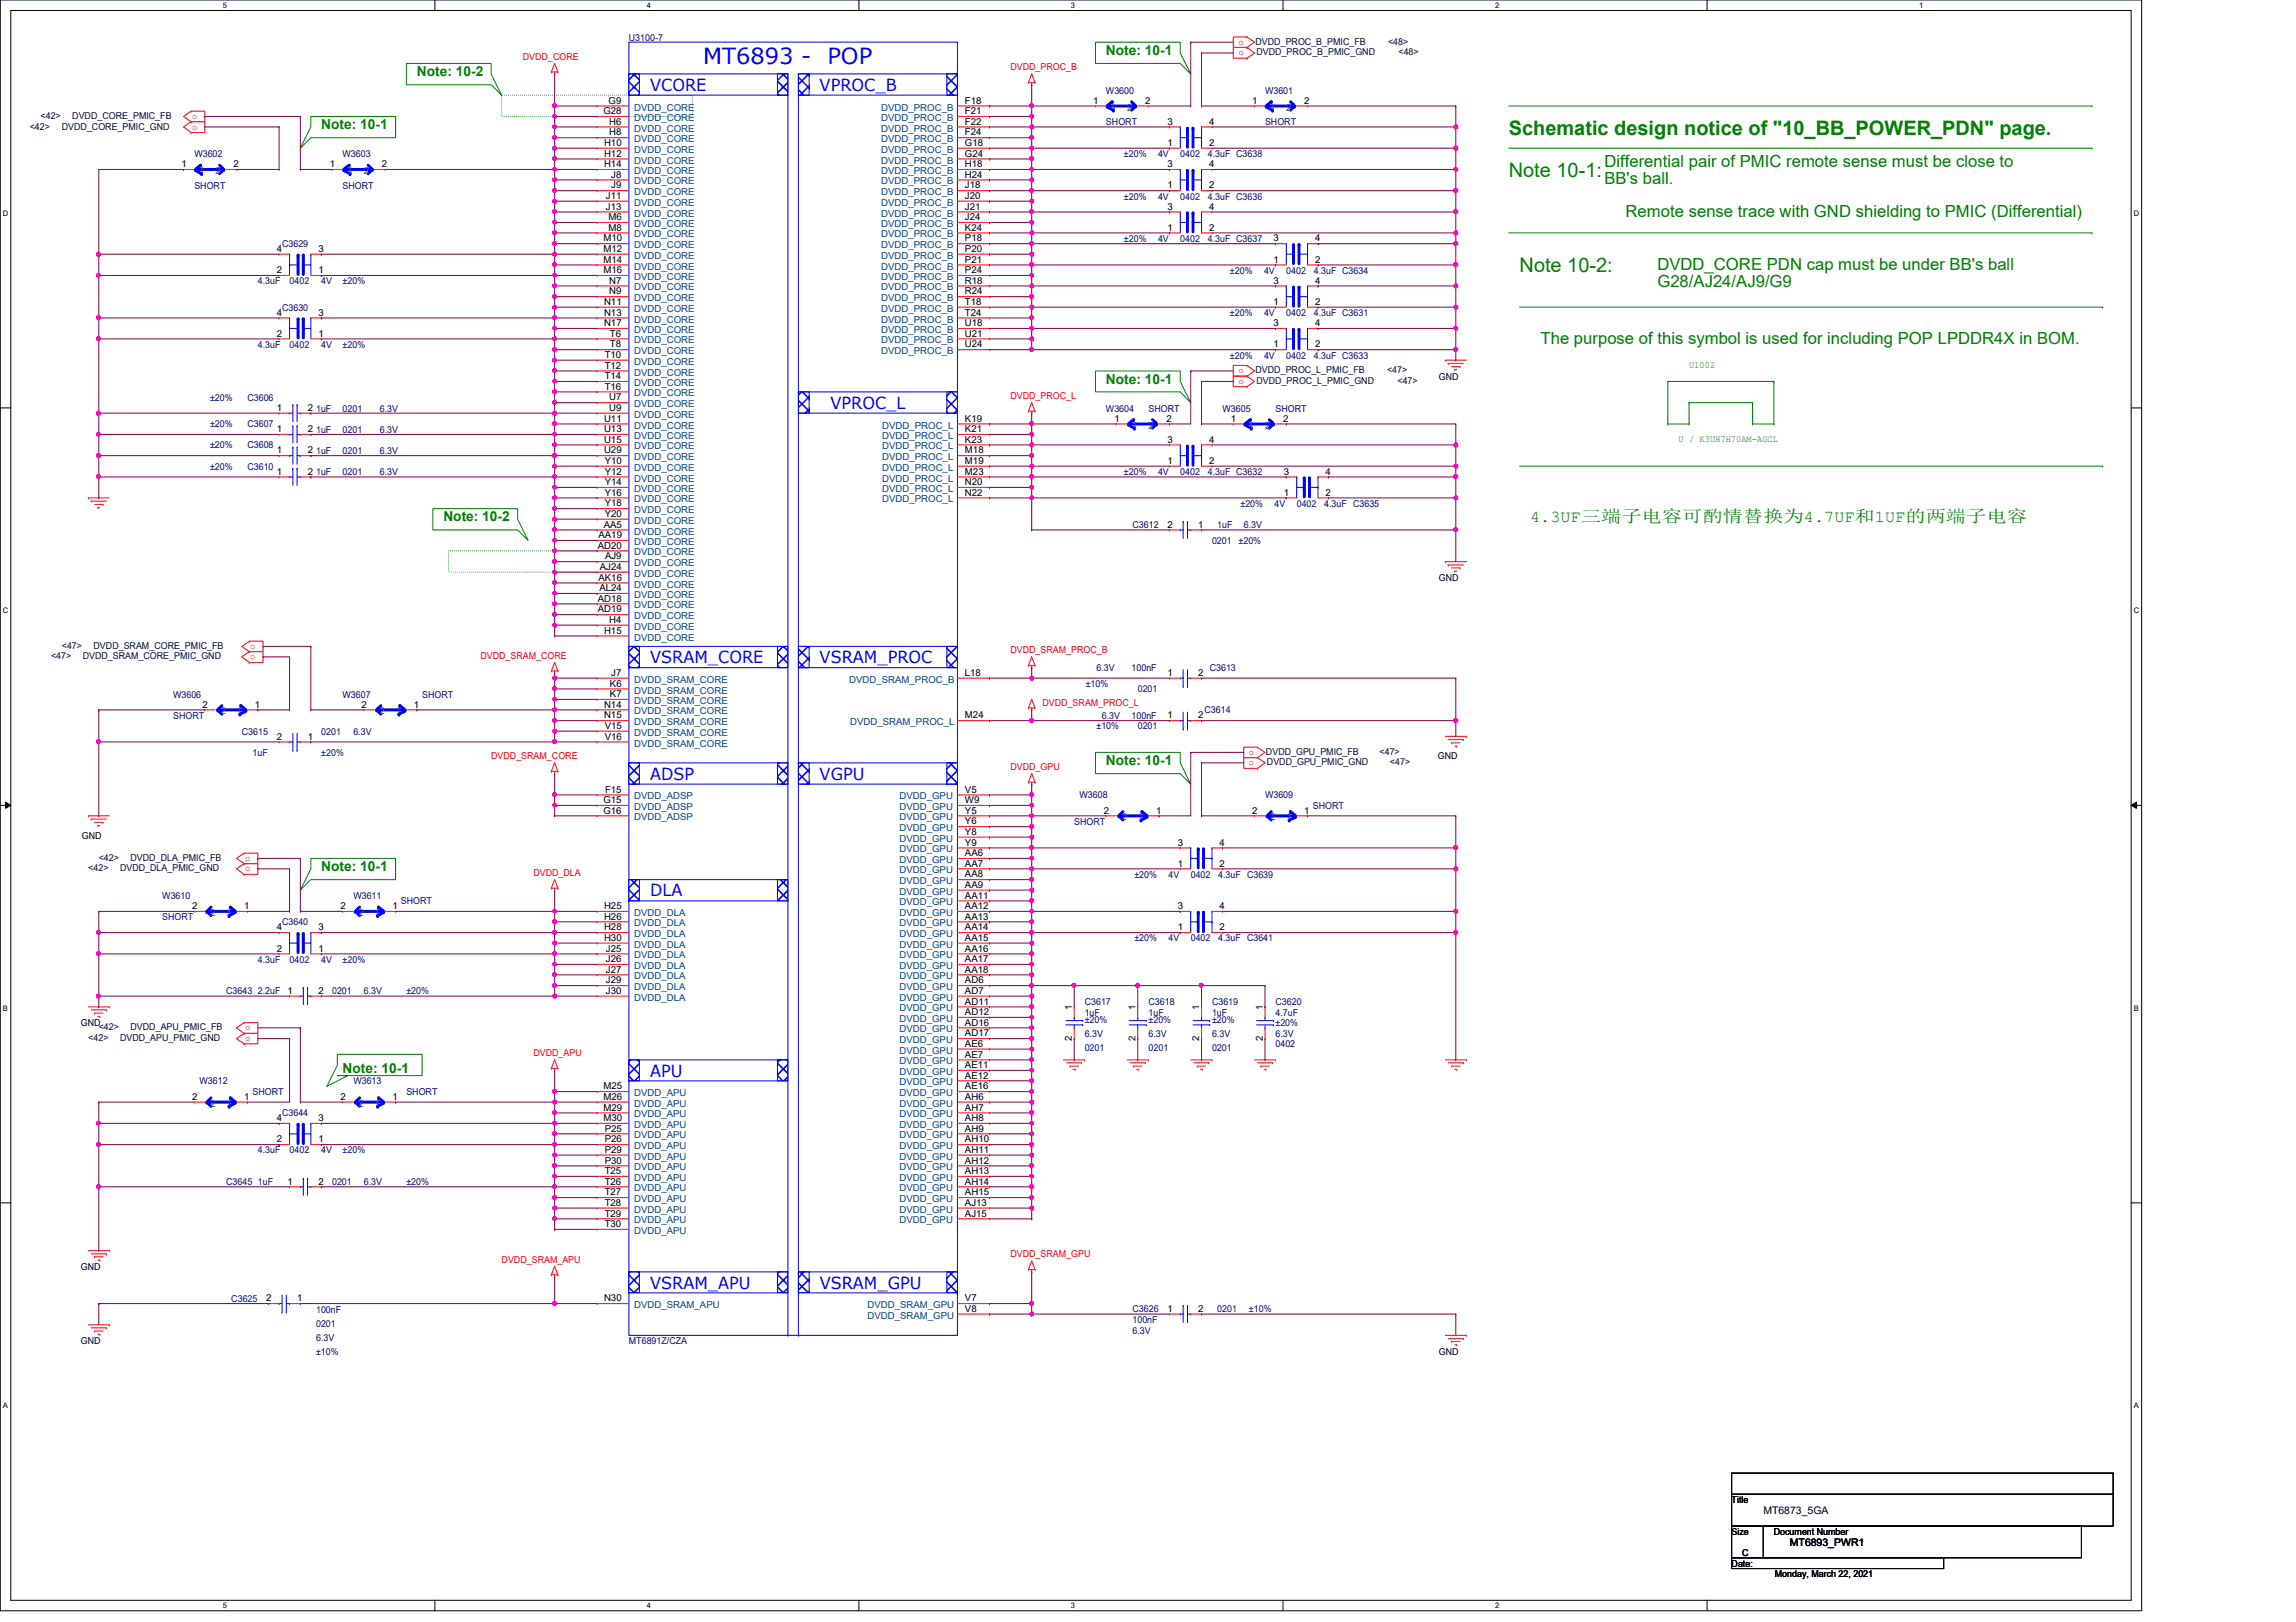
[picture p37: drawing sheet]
<svg xmlns="http://www.w3.org/2000/svg" width="297mm" height="210mm" viewBox="0 0 297 210" stroke-linecap="round" stroke-linejoin="round" font-family="sans-serif">
<defs><g id="words">
<g font-size="2.9" fill="#00f">
<text x="91" y="8.3">MT6893 -</text>
<text x="107" y="8.3">POP</text>
</g>
<g font-size="2.6" fill="#008000">
<text x="195.2" y="17.5">Schematic design notice of &quot;10_BB_POWER_PDN&quot; page.</text>
<text x="195.2" y="22.9">Note 10-1:</text>
<text x="196.6" y="35.2">Note 10-2:</text>
</g>
<g font-size="2.2" fill="#00f">
<text x="84.1" y="11.7">VCORE</text>
<text x="106" y="11.7">VPROC_B</text>
<text x="107.4" y="52.9">VPROC_L</text>
<text x="84.1" y="85.8">VSRAM_CORE</text>
<text x="106" y="85.8">VSRAM_PROC</text>
<text x="84.1" y="100.9">ADSP</text>
<text x="106" y="100.9">VGPU</text>
<text x="84.1" y="116">DLA</text>
<text x="84.1" y="139.3">APU</text>
<text x="84.1" y="166.8">VSRAM_APU</text>
<text x="106" y="166.8">VSRAM_GPU</text>
</g>
<g font-size="2.2" fill="#008000">
<text x="207.6" y="21.6">Differential pair of PMIC remote sense must be close to</text>
<text x="207.6" y="23.8">BB's ball.</text>
<text x="210.3" y="28">Remote sense trace with GND shielding to PMIC (Differential)</text>
<text x="214.4" y="34.9">DVDD_CORE PDN cap must be under BB's ball</text>
<text x="214.4" y="37.1">G28/AJ24/AJ9/G9</text>
<text x="199.3" y="44.5">The purpose of this symbol is used for including POP LPDDR4X in BOM.</text>
<text x="197.9" y="67.6">4.3UF三为三被三该三三三三为4.7UF和1UF的的为三被三</text>
</g>
<g font-size="1.8" fill="#008000">
<text x="53.9" y="9.9">Note: 10-2</text>
<text x="143.1" y="7.1">Note: 10-1</text>
<text x="41.6" y="16.7">Note: 10-1</text>
<text x="143.1" y="49.7">Note: 10-1</text>
<text x="57.4" y="67.5">Note: 10-2</text>
<text x="143.1" y="99">Note: 10-1</text>
<text x="41.6" y="112.7">Note: 10-1</text>
<text x="44.3" y="138.8">Note: 10-1</text>
</g>
<g font-size="1.4">
<text x="228.1" y="196">MT6873_5GA</text>
<text x="231.6" y="200.1">MT6893_PWR1</text>
</g>
<g font-size="1.2" fill="#000080">
<text x="81.4" y="5.2">U3100-7</text>
<text x="143.1" y="12.1">W3600</text>
<text x="143.1" y="16.2">SHORT</text>
<text x="163.7" y="12.1">W3601</text>
<text x="163.7" y="16.2">SHORT</text>
<text x="25.1" y="20.3">W3602</text>
<text x="44.3" y="20.3">W3603</text>
<text x="145.4" y="20.3">±20%</text>
<text x="149.8" y="20.3">4V</text>
<text x="152.7" y="20.3">0402</text>
<text x="156.2" y="20.3">4.3uF C3638</text>
<text x="25.1" y="24.4">SHORT</text>
<text x="44.3" y="24.4">SHORT</text>
<text x="145.4" y="25.8">±20%</text>
<text x="149.8" y="25.8">4V</text>
<text x="152.7" y="25.8">0402</text>
<text x="156.2" y="25.8">4.3uF C3636</text>
<text x="36.5" y="32">C3629</text>
<text x="145.4" y="31.3">±20%</text>
<text x="149.8" y="31.3">4V</text>
<text x="152.7" y="31.3">0402</text>
<text x="156.2" y="31.3">4.3uF C3637</text>
<text x="159.1" y="35.4">±20%</text>
<text x="163.5" y="35.4">4V</text>
<text x="166.4" y="35.4">0402</text>
<text x="170" y="35.4">4.3uF C3634</text>
<text x="33.4" y="36.8">4.3uF</text>
<text x="36.5" y="40.2">C3630</text>
<text x="37.5" y="36.8">0402</text>
<text x="41.6" y="36.8">4V</text>
<text x="44.3" y="36.8">±20%</text>
<text x="159.1" y="40.9">±20%</text>
<text x="163.5" y="40.9">4V</text>
<text x="166.4" y="40.9">0402</text>
<text x="170" y="40.9">4.3uF C3631</text>
<text x="33.4" y="45">4.3uF</text>
<text x="37.5" y="45">0402</text>
<text x="41.6" y="45">4V</text>
<text x="44.3" y="45">±20%</text>
<text x="159.1" y="46.4">±20%</text>
<text x="163.5" y="46.4">4V</text>
<text x="166.4" y="46.4">0402</text>
<text x="170" y="46.4">4.3uF C3633</text>
<text x="27.2" y="51.9">±20%</text>
<text x="32" y="51.9">C3606</text>
<text x="40.9" y="53.3">1uF</text>
<text x="44.3" y="53.3">0201</text>
<text x="49.1" y="53.3">6.3V</text>
<text x="143.1" y="53.3">W3604</text>
<text x="148.6" y="53.3">SHORT</text>
<text x="158.2" y="53.3">W3605</text>
<text x="165" y="53.3">SHORT</text>
<text x="27.2" y="55.3">±20%</text>
<text x="27.2" y="58">±20%</text>
<text x="32" y="55.3">C3607</text>
<text x="32" y="58">C3608</text>
<text x="40.9" y="56">1uF</text>
<text x="40.9" y="58.7">1uF</text>
<text x="44.3" y="56">0201</text>
<text x="44.3" y="58.7">0201</text>
<text x="49.1" y="56">6.3V</text>
<text x="49.1" y="58.7">6.3V</text>
<text x="27.2" y="60.8">±20%</text>
<text x="32" y="60.8">C3610</text>
<text x="40.9" y="61.5">1uF</text>
<text x="44.3" y="61.5">0201</text>
<text x="49.1" y="61.5">6.3V</text>
<text x="145.4" y="61.5">±20%</text>
<text x="149.8" y="61.5">4V</text>
<text x="152.7" y="61.5">0402</text>
<text x="156.2" y="61.5">4.3uF C3632</text>
<text x="160.5" y="65.6">±20%</text>
<text x="164.9" y="65.6">4V</text>
<text x="167.8" y="65.6">0402</text>
<text x="171.3" y="65.6">4.3uF C3635</text>
<text x="146.5" y="68.3">C3612</text>
<text x="156.8" y="70.4">0201</text>
<text x="157.5" y="68.3">1uF</text>
<text x="160.2" y="70.4">±20%</text>
<text x="160.9" y="68.3">6.3V</text>
<text x="140.5" y="88.9">±10%</text>
<text x="141.9" y="86.9">6.3V</text>
<text x="146.4" y="86.9">100nF</text>
<text x="147.2" y="89.6">0201</text>
<text x="156.5" y="86.9">C3613</text>
<text x="22.4" y="90.3">W3606</text>
<text x="22.4" y="93">SHORT</text>
<text x="31.3" y="95.1">C3615</text>
<text x="41.6" y="95.1">0201</text>
<text x="44.3" y="90.3">W3607</text>
<text x="45.7" y="95.1">6.3V</text>
<text x="54.6" y="90.3">SHORT</text>
<text x="141.9" y="94.4">±10%</text>
<text x="142.5" y="93">6.3V</text>
<text x="146.4" y="93">100nF</text>
<text x="147.2" y="94.4">0201</text>
<text x="155.8" y="92.3">C3614</text>
<text x="32.7" y="97.8">1uF</text>
<text x="41.6" y="97.8">±20%</text>
<text x="139" y="106.7">SHORT</text>
<text x="139.7" y="103.3">W3608</text>
<text x="163.7" y="103.3">W3609</text>
<text x="169.8" y="104.7">SHORT</text>
<text x="146.8" y="113.6">±20%</text>
<text x="151.2" y="113.6">4V</text>
<text x="154" y="113.6">0402</text>
<text x="157.6" y="113.6">4.3uF C3639</text>
<text x="21" y="116.3">W3610</text>
<text x="21" y="119.1">SHORT</text>
<text x="36.5" y="119.8">C3640</text>
<text x="45.7" y="116.3">W3611</text>
<text x="51.9" y="117">SHORT</text>
<text x="33.4" y="124.6">4.3uF</text>
<text x="37.5" y="124.6">0402</text>
<text x="41.6" y="124.6">4V</text>
<text x="44.3" y="124.6">±20%</text>
<text x="146.8" y="121.8">±20%</text>
<text x="151.2" y="121.8">4V</text>
<text x="154" y="121.8">0402</text>
<text x="157.6" y="121.8">4.3uF C3641</text>
<text x="29.2" y="128.7">C3643 2.2uF</text>
<text x="43" y="128.7">0201</text>
<text x="47.1" y="128.7">6.3V</text>
<text x="52.6" y="128.7">±20%</text>
<text x="140.3" y="130">C3617</text>
<text x="140.3" y="131.4">1uF</text>
<text x="148.6" y="130">C3618</text>
<text x="148.6" y="131.4">1uF</text>
<text x="156.8" y="130">C3619</text>
<text x="156.8" y="131.4">1uF</text>
<text x="165" y="130">C3620</text>
<text x="165" y="131.4">4.7uF</text>
<text x="140.3" y="136">0201</text>
<text x="140.3" y="134.2">6.3V</text>
<text x="140.3" y="132.4">±20%</text>
<text x="148.6" y="136">0201</text>
<text x="148.6" y="134.2">6.3V</text>
<text x="148.6" y="132.4">±20%</text>
<text x="156.8" y="136">0201</text>
<text x="156.8" y="134.2">6.3V</text>
<text x="156.8" y="132.4">±20%</text>
<text x="165" y="135.6">0402</text>
<text x="165" y="134.2">6.3V</text>
<text x="165" y="132.8">±20%</text>
<text x="25.8" y="140.3">W3612</text>
<text x="32.7" y="141.7">SHORT</text>
<text x="45.7" y="140.3">W3613</text>
<text x="52.6" y="141.7">SHORT</text>
<text x="33.4" y="149.3">4.3uF</text>
<text x="36.5" y="144.4">C3644</text>
<text x="37.5" y="149.3">0402</text>
<text x="41.6" y="149.3">4V</text>
<text x="44.3" y="149.3">±20%</text>
<text x="29.2" y="153.4">C3645 1uF</text>
<text x="43" y="153.4">0201</text>
<text x="47.1" y="153.4">6.3V</text>
<text x="52.6" y="153.4">±20%</text>
<text x="29.9" y="168.4">C3625</text>
<text x="40.9" y="170">100nF</text>
<text x="40.9" y="171.7">0201</text>
<text x="40.9" y="173.5">6.3V</text>
<text x="81.4" y="173.9">MT6891Z/CZA</text>
<text x="146.5" y="169.8">C3626</text>
<text x="146.5" y="171.2">100nF</text>
<text x="146.5" y="172.6">6.3V</text>
<text x="157.5" y="169.8">0201</text>
<text x="161.6" y="169.8">±10%</text>
<text x="40.9" y="175.3">±10%</text>
</g>
<g font-size="1.2" fill="#f00">
<text x="160.2" y="5.8">o</text>
<text x="67.6" y="7.7">DVDD_CORE</text>
<text x="130.7" y="9.1">DVDD_PROC_B</text>
<text x="160.2" y="7.2">o</text>
<text x="24.8" y="15.4">o</text>
<text x="24.8" y="16.8">o</text>
<text x="130.7" y="51.6">DVDD_PROC_L</text>
<text x="160.2" y="48.3">o</text>
<text x="160.2" y="49.7">o</text>
<text x="32.4" y="84">o</text>
<text x="32.4" y="85.3">o</text>
<text x="62.1" y="85.2">DVDD_SRAM_CORE</text>
<text x="130.7" y="84.5">DVDD_SRAM_PROC_B</text>
<text x="134.9" y="91.4">DVDD_SRAM_PROC_L</text>
<text x="63.5" y="98.3">DVDD_SRAM_CORE</text>
<text x="130.7" y="99.6">DVDD_GPU</text>
<text x="161.6" y="97.7">o</text>
<text x="161.6" y="99.1">o</text>
<text x="31.7" y="111.4">o</text>
<text x="31.7" y="112.8">o</text>
<text x="69" y="113.3">DVDD_DLA</text>
<text x="31.7" y="133.3">o</text>
<text x="31.7" y="134.7">o</text>
<text x="69" y="136.7">DVDD_APU</text>
<text x="64.9" y="163.4">DVDD_SRAM_APU</text>
<text x="130.7" y="162.7">DVDD_SRAM_GPU</text>
</g>
<g font-size="1.2" fill="#000040">
<text x="162.4" y="5.8">DVDD_PROC_B_PMIC_FB</text>
<text x="179.6" y="5.8">&lt;48&gt;</text>
<text x="162.6" y="7.2">DVDD_PROC_B_PMIC_GND</text>
<text x="180.9" y="7.2">&lt;48&gt;</text>
<text x="3.8" y="16.8">&lt;42&gt;</text>
<text x="5.2" y="15.4">&lt;42&gt;</text>
<text x="8" y="16.8">DVDD_CORE_PMIC_GND</text>
<text x="9.4" y="15.4">DVDD_CORE_PMIC_FB</text>
<text x="162.4" y="48.3">DVDD_PROC_L_PMIC_FB</text>
<text x="162.6" y="49.7">DVDD_PROC_L_PMIC_GND</text>
<text x="179.4" y="48.3">&lt;47&gt;</text>
<text x="180.8" y="49.7">&lt;47&gt;</text>
<text x="8" y="84">&lt;47&gt;</text>
<text x="12.1" y="84">DVDD_SRAM_CORE_PMIC_FB</text>
<text x="6.6" y="85.3">&lt;47&gt;</text>
<text x="10.7" y="85.3">DVDD_SRAM_CORE_PMIC_GND</text>
<text x="163.8" y="97.7">DVDD_GPU_PMIC_FB</text>
<text x="163.9" y="99.1">DVDD_GPU_PMIC_GND</text>
<text x="178.5" y="97.7">&lt;47&gt;</text>
<text x="179.8" y="99.1">&lt;47&gt;</text>
<text x="11.4" y="112.8">&lt;42&gt;</text>
<text x="12.8" y="111.4">&lt;42&gt;</text>
<text x="15.5" y="112.8">DVDD_DLA_PMIC_GND</text>
<text x="16.9" y="111.4">DVDD_DLA_PMIC_FB</text>
<text x="11.4" y="134.7">&lt;42&gt;</text>
<text x="12.8" y="133.3">&lt;42&gt;</text>
<text x="15.5" y="134.7">DVDD_APU_PMIC_GND</text>
<text x="16.9" y="133.3">DVDD_APU_PMIC_FB</text>
</g>
<g font-size="1.2">
<text x="78.1" y="14.8">G28</text>
<text x="78.7" y="13.4">G9</text>
<text x="78.8" y="16.1">H6</text>
<text x="78.8" y="17.5">H8</text>
<text x="124.8" y="13.4">F18</text>
<text x="124.8" y="14.8">F21</text>
<text x="124.8" y="16.1">F22</text>
<text x="124.8" y="17.5">F24</text>
<text x="141.4" y="13.4">1</text>
<text x="148.2" y="13.4">2</text>
<text x="151" y="16.1">3</text>
<text x="156.4" y="16.1">4</text>
<text x="162" y="13.4">1</text>
<text x="168.7" y="13.4">2</text>
<text x="23.5" y="21.6">1</text>
<text x="30.2" y="21.6">2</text>
<text x="42.7" y="21.6">1</text>
<text x="49.4" y="21.6">2</text>
<text x="78.1" y="18.9">H10</text>
<text x="78.1" y="20.3">H12</text>
<text x="78.1" y="21.6">H14</text>
<text x="79.1" y="23">J8</text>
<text x="124.8" y="21.6">H18</text>
<text x="124.8" y="23">H24</text>
<text x="124.8" y="18.9">G18</text>
<text x="124.8" y="20.3">G24</text>
<text x="151" y="21.6">3</text>
<text x="151" y="18.9">1</text>
<text x="156.4" y="21.6">4</text>
<text x="156.4" y="18.9">2</text>
<text x="78.4" y="25.7">J11</text>
<text x="78.4" y="27.1">J13</text>
<text x="78.7" y="28.5">M6</text>
<text x="78.7" y="29.8">M8</text>
<text x="79.1" y="24.4">J9</text>
<text x="124.8" y="24.4">J18</text>
<text x="124.8" y="25.7">J20</text>
<text x="124.8" y="27.1">J21</text>
<text x="124.8" y="28.5">J24</text>
<text x="124.8" y="29.8">K24</text>
<text x="151" y="29.8">1</text>
<text x="151" y="27.1">3</text>
<text x="151" y="24.4">1</text>
<text x="156.4" y="29.8">2</text>
<text x="156.4" y="27.1">4</text>
<text x="156.4" y="24.4">2</text>
<text x="35.8" y="35.3">2</text>
<text x="35.8" y="32.6">4</text>
<text x="41.2" y="35.3">1</text>
<text x="41.2" y="32.6">3</text>
<text x="78.1" y="31.2">M10</text>
<text x="78.1" y="32.6">M12</text>
<text x="78.1" y="34">M14</text>
<text x="78.1" y="35.3">M16</text>
<text x="124.8" y="31.2">P18</text>
<text x="124.8" y="32.6">P20</text>
<text x="124.8" y="34">P21</text>
<text x="124.8" y="35.3">P24</text>
<text x="164.8" y="34">1</text>
<text x="164.8" y="31.2">3</text>
<text x="170.1" y="34">2</text>
<text x="170.1" y="31.2">4</text>
<text x="35.8" y="40.9">4</text>
<text x="41.2" y="40.9">3</text>
<text x="78.1" y="39.5">N11</text>
<text x="78.1" y="40.9">N13</text>
<text x="78.8" y="36.7">N7</text>
<text x="78.8" y="38.1">N9</text>
<text x="124.8" y="36.7">R18</text>
<text x="124.8" y="38.1">R24</text>
<text x="124.8" y="39.5">T18</text>
<text x="124.8" y="40.9">T24</text>
<text x="164.8" y="39.5">1</text>
<text x="164.8" y="36.7">3</text>
<text x="170.1" y="39.5">2</text>
<text x="170.1" y="36.7">4</text>
<text x="35.8" y="43.6">2</text>
<text x="41.2" y="43.6">1</text>
<text x="78.1" y="42.2">N17</text>
<text x="78.2" y="46.3">T10</text>
<text x="78.2" y="47.7">T12</text>
<text x="78.9" y="43.6">T6</text>
<text x="78.9" y="45">T8</text>
<text x="124.8" y="42.2">U18</text>
<text x="124.8" y="45">U24</text>
<text x="124.8" y="43.6">U21</text>
<text x="164.8" y="45">1</text>
<text x="164.8" y="42.2">3</text>
<text x="170.1" y="45">2</text>
<text x="170.1" y="42.2">4</text>
<text x="35.8" y="53.2">1</text>
<text x="39.8" y="53.2">2</text>
<text x="78.2" y="49.1">T14</text>
<text x="78.2" y="50.4">T16</text>
<text x="78.8" y="51.8">U7</text>
<text x="78.8" y="53.2">U9</text>
<text x="186.1" y="49.1">GND</text>
<text x="35.8" y="55.9">1</text>
<text x="35.8" y="58.7">1</text>
<text x="39.8" y="55.9">2</text>
<text x="39.8" y="58.7">2</text>
<text x="78.1" y="54.6">U11</text>
<text x="78.1" y="55.9">U13</text>
<text x="78.1" y="57.3">U15</text>
<text x="78.1" y="58.7">U29</text>
<text x="124.8" y="54.6">K19</text>
<text x="124.8" y="55.9">K21</text>
<text x="124.8" y="57.3">K23</text>
<text x="124.8" y="58.7">M18</text>
<text x="144.2" y="54.6">1</text>
<text x="150.9" y="54.6">2</text>
<text x="151" y="57.3">3</text>
<text x="156.4" y="57.3">4</text>
<text x="159.3" y="54.6">1</text>
<text x="166" y="54.6">2</text>
<text x="35.8" y="61.4">1</text>
<text x="39.8" y="61.4">2</text>
<text x="78.2" y="60">Y10</text>
<text x="78.2" y="61.4">Y12</text>
<text x="78.2" y="62.8">Y14</text>
<text x="78.2" y="64.1">Y16</text>
<text x="78.2" y="65.5">Y18</text>
<text x="124.8" y="60">M19</text>
<text x="124.8" y="61.4">M23</text>
<text x="124.8" y="62.8">N20</text>
<text x="124.8" y="64.1">N22</text>
<text x="151" y="60">1</text>
<text x="156.4" y="60">2</text>
<text x="166.1" y="64.1">1</text>
<text x="166.1" y="61.4">3</text>
<text x="171.5" y="64.1">2</text>
<text x="171.5" y="61.4">4</text>
<text x="77.3" y="71">AD20</text>
<text x="77.4" y="69.6">AA19</text>
<text x="78.1" y="68.3">AA5</text>
<text x="78.2" y="66.9">Y20</text>
<text x="151" y="68.3">2</text>
<text x="155" y="68.3">1</text>
<text x="77.3" y="77.9">AD18</text>
<text x="77.4" y="75.1">AK16</text>
<text x="77.6" y="76.5">AL24</text>
<text x="77.6" y="73.7">AJ24</text>
<text x="78.3" y="72.4">AJ9</text>
<text x="186.1" y="75.2">GND</text>
<text x="77.3" y="79.2">AD19</text>
<text x="78.1" y="82">H15</text>
<text x="78.8" y="80.6">H4</text>
<text x="78.9" y="88.9">K6</text>
<text x="79.1" y="87.5">J7</text>
<text x="124.8" y="87.5">L18</text>
<text x="151" y="87.5">1</text>
<text x="155" y="87.5">2</text>
<text x="26.2" y="91.6">2</text>
<text x="33" y="91.6">1</text>
<text x="35.8" y="95.7">2</text>
<text x="39.8" y="95.7">1</text>
<text x="46.8" y="91.6">2</text>
<text x="53.5" y="91.6">1</text>
<text x="78.1" y="93">N15</text>
<text x="78.1" y="91.6">N14</text>
<text x="78.2" y="95.7">V16</text>
<text x="78.2" y="94.3">V15</text>
<text x="78.9" y="90.2">K7</text>
<text x="124.8" y="93">M24</text>
<text x="151" y="93">1</text>
<text x="155" y="93">2</text>
<text x="186" y="98.3">GND</text>
<text x="78.1" y="103.9">G15</text>
<text x="78.1" y="105.3">G16</text>
<text x="78.3" y="102.6">F15</text>
<text x="124.8" y="102.6">V5</text>
<text x="124.8" y="105.3">Y5</text>
<text x="124.8" y="106.7">Y6</text>
<text x="124.8" y="103.9">W9</text>
<text x="142.8" y="105.3">2</text>
<text x="149.6" y="105.3">1</text>
<text x="162" y="105.3">2</text>
<text x="168.7" y="105.3">1</text>
<text x="10.6" y="108.5">GND</text>
<text x="124.8" y="108">Y8</text>
<text x="124.8" y="110.8">AA6</text>
<text x="124.8" y="112.1">AA7</text>
<text x="124.8" y="113.5">AA8</text>
<text x="124.8" y="109.4">Y9</text>
<text x="152.4" y="112.1">1</text>
<text x="152.4" y="109.4">3</text>
<text x="157.8" y="112.1">2</text>
<text x="157.8" y="109.4">4</text>
<text x="24.8" y="117.6">2</text>
<text x="31.6" y="117.6">1</text>
<text x="44.1" y="117.6">2</text>
<text x="50.8" y="117.6">1</text>
<text x="78.1" y="117.6">H25</text>
<text x="78.1" y="119">H26</text>
<text x="124.8" y="114.9">AA9</text>
<text x="124.8" y="116.3">AA11</text>
<text x="124.8" y="117.6">AA12</text>
<text x="124.8" y="119">AA13</text>
<text x="152.4" y="117.6">3</text>
<text x="157.8" y="117.6">4</text>
<text x="35.8" y="123.1">2</text>
<text x="35.8" y="120.4">4</text>
<text x="41.2" y="123.1">1</text>
<text x="41.2" y="120.4">3</text>
<text x="78.1" y="120.4">H28</text>
<text x="78.1" y="121.8">H30</text>
<text x="78.4" y="123.1">J25</text>
<text x="78.4" y="124.5">J26</text>
<text x="78.4" y="125.9">J27</text>
<text x="124.8" y="120.4">AA14</text>
<text x="124.8" y="121.8">AA15</text>
<text x="124.8" y="123.1">AA16</text>
<text x="124.8" y="124.5">AA17</text>
<text x="124.8" y="125.9">AA18</text>
<text x="152.4" y="120.4">1</text>
<text x="157.8" y="120.4">2</text>
<text x="37.2" y="128.6">1</text>
<text x="41.2" y="128.6">2</text>
<text x="78.4" y="127.3">J29</text>
<text x="78.4" y="128.6">J30</text>
<text x="124.8" y="127.3">AD6</text>
<text x="124.8" y="130">AD11</text>
<text x="124.8" y="131.4">AD12</text>
<text x="124.8" y="128.6">AD7</text>
<text x="138.7" y="130.7" transform="rotate(-90 138.7 130.7)">1</text>
<text x="146.9" y="130.7" transform="rotate(-90 146.9 130.7)">1</text>
<text x="155.1" y="130.7" transform="rotate(-90 155.1 130.7)">1</text>
<text x="163.4" y="130.7" transform="rotate(-90 163.4 130.7)">1</text>
<text x="10.5" y="132.8">GND</text>
<text x="124.8" y="132.7">AD16</text>
<text x="124.8" y="134.1">AD17</text>
<text x="124.8" y="135.5">AE6</text>
<text x="124.8" y="136.9">AE7</text>
<text x="138.7" y="134.7" transform="rotate(-90 138.7 134.7)">2</text>
<text x="146.9" y="134.7" transform="rotate(-90 146.9 134.7)">2</text>
<text x="155.1" y="134.7" transform="rotate(-90 155.1 134.7)">2</text>
<text x="163.4" y="134.7" transform="rotate(-90 163.4 134.7)">2</text>
<text x="24.8" y="142.3">2</text>
<text x="31.6" y="142.3">1</text>
<text x="44.1" y="142.3">2</text>
<text x="50.8" y="142.3">1</text>
<text x="78.1" y="141">M25</text>
<text x="78.1" y="142.3">M26</text>
<text x="78.1" y="143.7">M29</text>
<text x="124.8" y="138.2">AE11</text>
<text x="124.8" y="139.6">AE12</text>
<text x="124.8" y="141">AE16</text>
<text x="124.8" y="142.3">AH6</text>
<text x="124.8" y="143.7">AH7</text>
<text x="35.8" y="147.8">2</text>
<text x="35.8" y="145.1">4</text>
<text x="41.2" y="147.8">1</text>
<text x="41.2" y="145.1">3</text>
<text x="78.1" y="145.1">M30</text>
<text x="78.2" y="146.4">P25</text>
<text x="78.2" y="147.8">P26</text>
<text x="78.2" y="149.2">P29</text>
<text x="124.8" y="145.1">AH8</text>
<text x="124.8" y="146.4">AH9</text>
<text x="124.8" y="147.8">AH10</text>
<text x="124.8" y="149.2">AH11</text>
<text x="37.2" y="153.3">1</text>
<text x="41.2" y="153.3">2</text>
<text x="78.2" y="150.6">P30</text>
<text x="78.2" y="151.9">T25</text>
<text x="78.2" y="153.3">T26</text>
<text x="78.2" y="154.7">T27</text>
<text x="124.8" y="150.6">AH12</text>
<text x="124.8" y="151.9">AH13</text>
<text x="124.8" y="153.3">AH14</text>
<text x="124.8" y="154.7">AH15</text>
<text x="78.2" y="156">T28</text>
<text x="78.2" y="157.4">T29</text>
<text x="78.2" y="158.8">T30</text>
<text x="124.8" y="156">AJ13</text>
<text x="124.8" y="157.4">AJ15</text>
<text x="10.5" y="164.3">GND</text>
<text x="10.5" y="173.9">GND</text>
<text x="34.5" y="168.4">2</text>
<text x="38.4" y="168.4">1</text>
<text x="78.1" y="168.4">N30</text>
<text x="124.8" y="168.4">V7</text>
<text x="124.8" y="169.8">V8</text>
<text x="151" y="169.8">1</text>
<text x="155" y="169.8">2</text>
<text x="186.1" y="175.3">GND</text>
<text x="224" y="194.5">Title</text>
<text x="224" y="198.6">Size</text>
<text x="224" y="202.7">Date:</text>
<text x="225.4" y="201.4">C</text>
<text x="229.5" y="198.6">Document Number</text>
<text x="229.6" y="204.1">Monday, March 22, 2021</text>
</g>
<g font-size="1.2" fill="#004080">
<text x="82" y="14.3">DVDD_CORE</text>
<text x="82" y="15.7">DVDD_CORE</text>
<text x="82" y="17">DVDD_CORE</text>
<text x="114" y="14.3">DVDD_PROC_B</text>
<text x="114" y="15.7">DVDD_PROC_B</text>
<text x="114" y="17">DVDD_PROC_B</text>
<text x="143.8" y="14.3">1</text>
<text x="145.8" y="14.3">2</text>
<text x="164.3" y="14.3">1</text>
<text x="166.4" y="14.3">2</text>
<text x="25.8" y="22.5">1</text>
<text x="27.9" y="22.5">2</text>
<text x="45" y="22.5">1</text>
<text x="47.1" y="22.5">2</text>
<text x="82" y="18.4">DVDD_CORE</text>
<text x="82" y="19.8">DVDD_CORE</text>
<text x="82" y="21.2">DVDD_CORE</text>
<text x="82" y="22.5">DVDD_CORE</text>
<text x="82" y="23.9">DVDD_CORE</text>
<text x="114" y="22.5">DVDD_PROC_B</text>
<text x="114" y="23.9">DVDD_PROC_B</text>
<text x="114" y="18.4">DVDD_PROC_B</text>
<text x="114" y="19.8">DVDD_PROC_B</text>
<text x="114" y="21.2">DVDD_PROC_B</text>
<text x="82" y="25.3">DVDD_CORE</text>
<text x="82" y="26.6">DVDD_CORE</text>
<text x="82" y="28">DVDD_CORE</text>
<text x="82" y="29.4">DVDD_CORE</text>
<text x="114" y="25.3">DVDD_PROC_B</text>
<text x="114" y="26.6">DVDD_PROC_B</text>
<text x="114" y="28">DVDD_PROC_B</text>
<text x="114" y="29.4">DVDD_PROC_B</text>
<text x="82" y="30.7">DVDD_CORE</text>
<text x="82" y="32.1">DVDD_CORE</text>
<text x="82" y="33.5">DVDD_CORE</text>
<text x="82" y="34.9">DVDD_CORE</text>
<text x="114" y="30.7">DVDD_PROC_B</text>
<text x="114" y="32.1">DVDD_PROC_B</text>
<text x="114" y="33.5">DVDD_PROC_B</text>
<text x="114" y="34.9">DVDD_PROC_B</text>
<text x="82" y="36.2">DVDD_CORE</text>
<text x="82" y="37.6">DVDD_CORE</text>
<text x="82" y="39">DVDD_CORE</text>
<text x="82" y="40.3">DVDD_CORE</text>
<text x="82" y="41.7">DVDD_CORE</text>
<text x="114" y="36.2">DVDD_PROC_B</text>
<text x="114" y="37.6">DVDD_PROC_B</text>
<text x="114" y="39">DVDD_PROC_B</text>
<text x="114" y="40.3">DVDD_PROC_B</text>
<text x="114" y="41.7">DVDD_PROC_B</text>
<text x="82" y="43.1">DVDD_CORE</text>
<text x="82" y="44.4">DVDD_CORE</text>
<text x="82" y="45.8">DVDD_CORE</text>
<text x="82" y="47.2">DVDD_CORE</text>
<text x="114" y="43.1">DVDD_PROC_B</text>
<text x="114" y="45.8">DVDD_PROC_B</text>
<text x="114" y="44.4">DVDD_PROC_B</text>
<text x="82" y="48.6">DVDD_CORE</text>
<text x="82" y="50">DVDD_CORE</text>
<text x="82" y="51.3">DVDD_CORE</text>
<text x="82" y="52.7">DVDD_CORE</text>
<text x="82" y="54.1">DVDD_CORE</text>
<text x="82" y="55.5">DVDD_CORE</text>
<text x="82" y="56.8">DVDD_CORE</text>
<text x="82" y="58.2">DVDD_CORE</text>
<text x="82" y="59.6">DVDD_CORE</text>
<text x="114.1" y="55.5">DVDD_PROC_L</text>
<text x="114.1" y="56.8">DVDD_PROC_L</text>
<text x="114.1" y="58.2">DVDD_PROC_L</text>
<text x="114.1" y="59.6">DVDD_PROC_L</text>
<text x="146.5" y="55.5">1</text>
<text x="148.6" y="55.5">2</text>
<text x="161.6" y="55.5">1</text>
<text x="163.7" y="55.5">2</text>
<text x="82" y="60.9">DVDD_CORE</text>
<text x="82" y="62.3">DVDD_CORE</text>
<text x="82" y="63.7">DVDD_CORE</text>
<text x="82" y="65">DVDD_CORE</text>
<text x="114.1" y="60.9">DVDD_PROC_L</text>
<text x="114.1" y="62.3">DVDD_PROC_L</text>
<text x="114.1" y="63.7">DVDD_PROC_L</text>
<text x="114.1" y="65">DVDD_PROC_L</text>
<text x="82" y="66.4">DVDD_CORE</text>
<text x="82" y="67.8">DVDD_CORE</text>
<text x="82" y="69.2">DVDD_CORE</text>
<text x="82" y="70.5">DVDD_CORE</text>
<text x="82" y="71.9">DVDD_CORE</text>
<text x="82" y="73.3">DVDD_CORE</text>
<text x="82" y="74.6">DVDD_CORE</text>
<text x="82" y="76">DVDD_CORE</text>
<text x="82" y="77.4">DVDD_CORE</text>
<text x="82" y="78.7">DVDD_CORE</text>
<text x="82" y="80.1">DVDD_CORE</text>
<text x="82" y="81.5">DVDD_CORE</text>
<text x="82" y="82.9">DVDD_CORE</text>
<text x="82" y="88.3">DVDD_SRAM_CORE</text>
<text x="82" y="89.7">DVDD_SRAM_CORE</text>
<text x="109.9" y="88.3">DVDD_SRAM_PROC_B</text>
<text x="28.5" y="92.5">2</text>
<text x="30.6" y="92.5">1</text>
<text x="49.1" y="92.5">2</text>
<text x="51.2" y="92.5">1</text>
<text x="82" y="91.1">DVDD_SRAM_CORE</text>
<text x="82" y="93.9">DVDD_SRAM_CORE</text>
<text x="82" y="92.5">DVDD_SRAM_CORE</text>
<text x="82" y="95.2">DVDD_SRAM_CORE</text>
<text x="110" y="93.9">DVDD_SRAM_PROC_L</text>
<text x="82" y="96.6">DVDD_SRAM_CORE</text>
<text x="82" y="104.8">DVDD_ADSP</text>
<text x="82" y="106.2">DVDD_ADSP</text>
<text x="82" y="103.5">DVDD_ADSP</text>
<text x="116.4" y="103.5">DVDD_GPU</text>
<text x="116.4" y="106.2">DVDD_GPU</text>
<text x="116.4" y="107.6">DVDD_GPU</text>
<text x="116.4" y="104.8">DVDD_GPU</text>
<text x="145.1" y="106.2">2</text>
<text x="147.2" y="106.2">1</text>
<text x="164.3" y="106.2">2</text>
<text x="166.4" y="106.2">1</text>
<text x="116.4" y="108.9">DVDD_GPU</text>
<text x="116.4" y="111.7">DVDD_GPU</text>
<text x="116.4" y="113">DVDD_GPU</text>
<text x="116.4" y="110.3">DVDD_GPU</text>
<text x="27.2" y="118.5">2</text>
<text x="29.2" y="118.5">1</text>
<text x="46.4" y="118.5">2</text>
<text x="48.5" y="118.5">1</text>
<text x="82" y="118.5">DVDD_DLA</text>
<text x="82" y="119.9">DVDD_DLA</text>
<text x="116.4" y="114.4">DVDD_GPU</text>
<text x="116.4" y="115.8">DVDD_GPU</text>
<text x="116.4" y="117.2">DVDD_GPU</text>
<text x="116.4" y="118.5">DVDD_GPU</text>
<text x="116.4" y="119.9">DVDD_GPU</text>
<text x="82" y="121.3">DVDD_DLA</text>
<text x="82" y="122.6">DVDD_DLA</text>
<text x="82" y="124">DVDD_DLA</text>
<text x="82" y="125.4">DVDD_DLA</text>
<text x="116.4" y="121.3">DVDD_GPU</text>
<text x="116.4" y="122.6">DVDD_GPU</text>
<text x="116.4" y="124">DVDD_GPU</text>
<text x="116.4" y="125.4">DVDD_GPU</text>
<text x="82" y="126.7">DVDD_DLA</text>
<text x="82" y="128.1">DVDD_DLA</text>
<text x="82" y="129.5">DVDD_DLA</text>
<text x="116.4" y="126.7">DVDD_GPU</text>
<text x="116.4" y="128.1">DVDD_GPU</text>
<text x="116.4" y="130.9">DVDD_GPU</text>
<text x="116.4" y="129.5">DVDD_GPU</text>
<text x="116.4" y="132.2">DVDD_GPU</text>
<text x="116.4" y="133.6">DVDD_GPU</text>
<text x="116.4" y="135">DVDD_GPU</text>
<text x="116.4" y="136.4">DVDD_GPU</text>
<text x="116.4" y="137.8">DVDD_GPU</text>
<text x="27.2" y="143.2">2</text>
<text x="29.2" y="143.2">1</text>
<text x="46.4" y="143.2">2</text>
<text x="48.5" y="143.2">1</text>
<text x="82" y="141.9">DVDD_APU</text>
<text x="82" y="143.2">DVDD_APU</text>
<text x="116.4" y="139.1">DVDD_GPU</text>
<text x="116.4" y="140.5">DVDD_GPU</text>
<text x="116.4" y="141.9">DVDD_GPU</text>
<text x="116.4" y="143.2">DVDD_GPU</text>
<text x="82" y="144.6">DVDD_APU</text>
<text x="82" y="146">DVDD_APU</text>
<text x="82" y="147.3">DVDD_APU</text>
<text x="82" y="148.7">DVDD_APU</text>
<text x="116.4" y="144.6">DVDD_GPU</text>
<text x="116.4" y="146">DVDD_GPU</text>
<text x="116.4" y="147.3">DVDD_GPU</text>
<text x="116.4" y="148.7">DVDD_GPU</text>
<text x="82" y="150.1">DVDD_APU</text>
<text x="82" y="151.5">DVDD_APU</text>
<text x="82" y="152.8">DVDD_APU</text>
<text x="82" y="154.2">DVDD_APU</text>
<text x="82" y="155.6">DVDD_APU</text>
<text x="116.4" y="150.1">DVDD_GPU</text>
<text x="116.4" y="151.5">DVDD_GPU</text>
<text x="116.4" y="152.8">DVDD_GPU</text>
<text x="116.4" y="154.2">DVDD_GPU</text>
<text x="116.4" y="155.6">DVDD_GPU</text>
<text x="82" y="156.9">DVDD_APU</text>
<text x="82" y="158.3">DVDD_APU</text>
<text x="82" y="159.7">DVDD_APU</text>
<text x="116.4" y="156.9">DVDD_GPU</text>
<text x="116.4" y="158.3">DVDD_GPU</text>
<text x="82" y="169.3">DVDD_SRAM_APU</text>
<text x="112.2" y="169.3">DVDD_SRAM_GPU</text>
<text x="112.2" y="170.6">DVDD_SRAM_GPU</text>
</g>
<g font-size="1.2" fill="#008000">
<text x="218.5" y="47.6">U1002</text>
<text x="217.2" y="57.2">U / K3UH7H70AM-AGCL</text>
</g>
<g font-size="1">
<text x="28.8" y="1">5</text>
<text x="83.7" y="1">4</text>
<text x="138.6" y="1">3</text>
<text x="193.4" y="1">2</text>
<text x="248.3" y="1">1</text>
<text x=".4" y="27.9">D</text>
<text x="276.1" y="27.9">D</text>
<text x=".4" y="79.4">C</text>
<text x="276.1" y="79.4">C</text>
<text x=".4" y="130.8">B</text>
<text x="276.1" y="130.8">B</text>
<text x=".4" y="182.2">A</text>
<text x="276.1" y="182.2">A</text>
<text x="28.8" y="208.1">5</text>
<text x="83.7" y="208.1">4</text>
<text x="138.6" y="208.1">3</text>
<text x="193.4" y="208.1">2</text>
</g>
</g></defs>
<path d="M0 0h277.1v208.4h-277.1zM1.4 1.4h274.3v205.7h-274.3z" fill="none" stroke="#000" stroke-width=".13"/>
<g fill="#fff">
<path d="M28.8 .1h.6v1.1h-.6z"/>
<path d="M28.8 207.2h.6v1.1h-.6z"/>
</g>
<path d="M56.3 0v1.4M56.3 207.1v1.3" fill="none" stroke="#000" stroke-width=".13"/>
<g fill="#fff">
<path d="M83.7 .1h.5v1.1h-.5z"/>
<path d="M83.7 207.2h.5v1.1h-.5z"/>
</g>
<path d="M111.1 0v1.4M111.1 207.1v1.3" fill="none" stroke="#000" stroke-width=".13"/>
<g fill="#fff">
<path d="M138.6 .1h.5v1.1h-.5z"/>
<path d="M138.6 207.2h.5v1.1h-.5z"/>
</g>
<path d="M166 0v1.4M166 207.1v1.3" fill="none" stroke="#000" stroke-width=".13"/>
<g fill="#fff">
<path d="M193.4 .1h.6v1.1h-.6z"/>
<path d="M193.4 207.2h.6v1.1h-.6z"/>
</g>
<path d="M220.8 0v1.4M220.8 207.1v1.3" fill="none" stroke="#000" stroke-width=".13"/>
<g fill="#fff">
<path d="M248.3 .1h.5v1.1h-.5z"/>
<path d="M.4 27.1h.7v1.1h-.7z"/>
<path d="M276.1 27.1h.7v1.1h-.7z"/>
<path d="M.4 78.5h.7v1.1h-.7z"/>
<path d="M276.1 78.5h.7v1.1h-.7z"/>
</g>
<path d="M0 52.8h1.4M275.7 52.8h1.4" fill="none" stroke="#000" stroke-width=".13"/>
<g fill="#fff">
<path d="M.4 129.9h.6v1.1h-.6z"/>
<path d="M276.1 129.9h.6v1.1h-.6z"/>
</g>
<path d="M0 104.2h1.4M.7 103.8l.7 .4-.7 .4zM275.7 104.2l.7-.4v.8zM275.7 104.2h1.4" fill="none" stroke="#000" stroke-width=".13"/>
<path d="M.7 103.8l.7 .4-.7 .4zM275.7 104.2l.7-.4v.8z" fill="#000"/>
<g fill="#fff">
<path d="M.4 181.4h.6v1.1h-.6z"/>
<path d="M276.1 181.4h.6v1.1h-.6z"/>
</g>
<path d="M0 155.7h1.4M275.7 155.7h1.4M224 190.6h49.4v2.8h-49.4zM224 193.4h49.4v4.1h-49.4zM224 197.5h4.1v4.1h-4.1zM228.1 197.5h41.2v4.1h-41.2zM224 201.6h27.5v1.4h-27.5z" fill="none" stroke="#000" stroke-width=".13"/>
<g fill="none" stroke="#008000" stroke-width=".13">
<path d="M40.2 15.1h11v2.7h-11l-1.3 1.4 1.3-2.8zM52.6 8.2h10.9v1.4l1.4 2.7-1.4-1.3h-10.9zM141.7 5.5h11v1.4l1.3 2.7-1.3-1.4h-11zM195.2 13.7h75.4M195.2 19.2h75.4M270.6 13.7h.1M270.6 19.2h.1M195.2 30.1h75.4M196.6 39.8h75.4M270.6 30.1h.1M272 39.8h.1M141.7 48h11v1.4l1.3 2.7-1.3-1.4h-11z"/>
<path d="M215.8 54.9h.1M215.8 54.9h2.7M218.5 52.1h.1M218.5 54.9h.1M218.5 52.1h8.2M218.5 52.1v2.8M226.7 52.1h.1M226.7 54.9h.1M226.7 52.1v2.8M226.7 54.9h2.8M229.5 49.4h.1M229.5 54.9h.1"/>
<path d="M229.5 49.4h-13.7v5.5M229.5 49.4v5.5M56 65.8h11v1.4l1.3 2.7-1.3-1.3h-11zM196.6 60.3h75.4M272 60.3h.1M141.7 97.4h11v1.3l1.3 2.8-1.3-1.4h-11zM40.2 111.1h11v2.7h-11l-1.3 1.4 1.3-2.8zM43.6 136.4h11v2.8h-11h1.4l-2.7 1.4 1.3-2.8z"/>
</g>
<path d="M64.9 12.3h24.7v2.8h-24.7zM58 71.3h23.4v2.7h-23.4z" fill="none" stroke="#008000" stroke-width=".13" stroke-dasharray="0 .3"/>
<g fill="none" stroke="#f00" stroke-width=".13">
<path d="M24.7 14.4h.1M24.7 15.7h.1M24.7 14.4h1.8v1.3h-1.8M24.7 17.1h.1M24.7 15.7h1.8v1.4h-1.8M24.7 14.4l-1 .7 1 .6M24.7 15.7l-1 .7 1 .7M71.3 9.3h.1M71.3 9.3h.9M71.8 9.6h.1M71.8 8.2h.1M71.8 9.3v.3"/>
<path d="M71.8 8.2l-.5 1.1M71.8 8.2l.4 1.1M72.2 9.3h.1M133.1 10.7h.1M133.1 10.7h.8M133.5 11h.1M133.5 9.6h.1M133.5 10.7v.3M133.5 9.6l-.4 1.1M133.5 9.6l.4 1.1M133.9 10.7h.1M161.3 4.8h.1"/>
<path d="M161.3 6.1h.1M161.3 4.8h-1.7v1.3h1.7M161.3 7.5h.1M161.3 6.1h-1.7v1.4h1.7M161.3 4.8l1 .7-1 .6M161.3 6.1l1 .8-1 .6M133.1 53.2h.1M133.1 53.2h.8M133.5 53.5h.1M133.5 52.1h.1M133.5 53.2v.3M133.5 52.1l-.4 1.1"/>
<path d="M133.5 52.1l.4 1.1M133.9 53.2h.1M161.3 47.3h.1M161.3 48.7h.1M161.3 47.3h-1.7v1.4h1.7M161.3 50h.1M161.3 48.7h-1.7v1.3h1.7M161.3 47.3l1 .7-1 .7M161.3 48.7l1 .7-1 .6M187 46.6h.1M187 46.6h2.7M187.4 47h.1"/>
<path d="M187.4 47h1.9M187.8 47.5h1.1M188.2 47.8h.1M188.2 47.8h.3M188.9 47.5h.1M11.4 64.4h.1M11.4 64.4h2.7M11.8 64.9h.1M11.8 64.9h2M12.2 65.3h1.1M12.7 65.7h.1M12.7 65.7h.2"/>
<path d="M13.3 65.3h.1M187 72.7h.1M187 72.7h2.7M187.4 73.1h.1M187.4 73.1h1.9M187.8 73.5h1.1M188.2 73.9h.1M188.2 73.9h.3M188.9 73.5h.1M32.3 83h.1M32.3 84.3h.1M32.3 83h1.7v1.3h-1.7"/>
<path d="M32.3 85.7h.1M32.3 84.3h1.7v1.4h-1.7M32.3 83l-1 .7 1 .6M32.3 84.3l-1 .7 1 .7M71.3 86.8h.1M71.3 99.8h.1M71.3 86.8h.9M71.3 99.8h.9M71.8 87.1h.1M71.8 85.7h.1M71.8 98.7h.1M71.8 86.8v.3"/>
<path d="M71.8 99.8v.3M71.8 85.7l-.5 1.1M71.8 85.7l.4 1.1M71.8 98.7l-.5 1.1M71.8 98.7l.4 1.1M72.2 86.8h.1M72.2 99.8h.1M133.1 86.1h.1M133.1 91.6h.1M133.1 86.1h.8M133.1 91.6h.8M133.5 86.4h.1"/>
<path d="M133.5 85h.1M133.5 91.9h.1M133.5 90.5h.1M133.5 86.1v.3M133.5 91.6v.3M133.5 85l-.4 1.1M133.5 85l.4 1.1M133.5 90.5l-.4 1.1M133.5 90.5l.4 1.1M133.9 86.1h.1M133.9 91.6h.1M162.7 96.7h.1"/>
<path d="M162.7 98h.1M162.7 96.7h-1.8v1.3h1.8M162.7 99.4h.1M162.7 98h-1.8v1.4h1.8M162.7 96.7l1 .7-1 .6M162.7 98l1 .7-1 .7M187 95.3h2.7M187.4 95.7h1.9M187.8 96.1h.1M187.8 96.1h1.1M188.2 96.6h.3M188.5 96.6h.1"/>
<path d="M189.3 95.7h.1M189.7 95.3h.1M11.4 105.6h.1M11.4 105.6h2.7M11.8 106h.1M11.8 106h2M12.2 106.4h1.1M12.7 106.8h.1M12.7 106.8h.2M13.3 106.4h.1M31.6 110.4h.1M31.6 111.8h.1"/>
<path d="M31.6 110.4h1.8v1.4h-1.8M31.6 113.2h.1M31.6 111.8h1.8v1.4h-1.8M31.6 110.4l-1 .7 1 .7M31.6 111.8l-1 .6 1 .8M71.3 114.9h.1M71.3 114.9h.9M71.8 100.1h.1M71.8 115.2h.1M71.8 113.8h.1M71.8 114.9v.3M71.8 113.8l-.5 1.1"/>
<path d="M71.8 113.8l.4 1.1M72.2 114.9h.1M133.1 101.2h.1M133.1 101.2h.8M133.5 101.5h.1M133.5 100.1h.1M133.5 101.2v.3M133.5 100.1l-.4 1.1M133.5 100.1l.4 1.1M133.9 101.2h.1M11.4 130.3h2.7M11.8 130.7h2"/>
<path d="M12.2 131.1h.1M12.2 131.1h1.1M12.7 131.5h.2M12.9 131.5h.1M13.8 130.7h.1M14.1 130.3h.1M31.6 132.3h.1M31.6 133.7h.1M31.6 132.3h1.8v1.4h-1.8M31.6 135.1h.1M31.6 133.7h1.8v1.4h-1.8M31.6 132.3l-1 .7 1 .7"/>
<path d="M31.6 133.7l-1 .7 1 .7M71.3 138.3h.1M71.3 138.3h.9M71.8 138.5h.1M71.8 137.2h.1M71.8 138.3v.2M71.8 137.2l-.5 1.1M71.8 137.2l.4 1.1M72.2 138.3h.1M137.6 137.2h2.7M138 137.5h1.9M138.4 138h.1"/>
<path d="M138.4 138h1.1M138.8 138.4h.3M139.1 138.4h.1M139.9 137.5h.1M140.3 137.2h.1M145.8 137.2h2.8M146.2 137.5h2M146.6 138h.1M146.6 138h1.1M147.1 138.4h.2M147.3 138.4h.1M148.2 137.5h.1"/>
<path d="M148.6 137.2h.1M154 137.2h2.8M154.5 137.5h1.9M154.9 138h.1M154.9 138h1.1M155.3 138.4h.3M155.6 138.4h.1M156.4 137.5h.1M156.8 137.2h.1M162.3 137.2h2.7M162.7 137.5h1.9M163.1 138h.1"/>
<path d="M163.1 138h1.1M163.5 138.4h.3M163.8 138.4h.1M164.6 137.5h.1M165 137.2h.1M187 137.2h2.7M187.4 137.5h1.9M187.8 138h.1M187.8 138h1.1M188.2 138.4h.3M188.5 138.4h.1M189.3 137.5h.1"/>
<path d="M189.7 137.2h.1M11.4 161.8h2.7M11.4 171.4h2.7M11.8 162.3h2M11.8 171.8h2M12.2 162.6h.1M12.2 172.3h.1M12.2 162.6h1.1M12.2 172.3h1.1M12.7 163.1h.2M12.7 172.7h.2M12.9 163.1h.1"/>
<path d="M12.9 172.7h.1M13.8 162.3h.1M13.8 171.8h.1M14.1 161.8h.1M14.1 171.4h.1M71.3 165h.1M71.3 165h.9M71.8 165.3h.1M71.8 163.9h.1M71.8 165v.3M71.8 163.9l-.5 1.1M71.8 163.9l.4 1.1"/>
<path d="M72.2 165h.1M133.1 164.3h.1M133.1 164.3h.8M133.5 164.6h.1M133.5 163.2h.1M133.5 164.3v.3M133.5 163.2l-.4 1.1M133.5 163.2l.4 1.1M133.9 164.3h.1M187 172.8h2.7M187.4 173.2h1.9M187.8 173.6h.1"/>
<path d="M187.8 173.6h1.1M188.2 174h.3M188.5 174h.1M189.3 173.2h.1M189.7 172.8h.1"/>
</g>
<path d="M37.5 120.7h.1M37.5 120.7v2.7" fill="none" stroke="#00f" stroke-width=".13"/>
<path d="M39.2 120.8v2.5" fill="none" stroke="#00f" stroke-width=".38"/>
<circle cx="39.2" cy="120.8" r=".19" fill="#00f"/>
<path d="M38.6 120.8v2.5" fill="none" stroke="#00f" stroke-width=".38"/>
<circle cx="38.6" cy="120.8" r=".19" fill="#00f"/>
<g fill="none" stroke="#00f" stroke-width=".13">
<path d="M37.5 32.9h.1M37.5 32.9v2.7M37.5 122h.1M37.5 122h.9M39.4 122h.1M39.4 122h.8M40.2 120.7h.1M40.2 120.7v2.7M162.6 132.1h2.2M162.6 132.6h2.2M163.7 131.7h.1M163.7 133h.1"/>
<path d="M163.7 131.7v.4M163.7 132.6v.4M164.8 132.1h.1M164.8 132.6h.1"/>
</g>
<path d="M36.1 123.4h.1M36.1 120.7h.1M36.1 123.4h1.4M36.1 120.7h1.4M40.2 123.4h1.4M40.2 120.7h1.4M41.6 123.4h.1M41.6 120.7h.1M163.7 130.3h.1M163.7 134.4h.1M163.7 130.3v1.4M163.7 133v1.4" fill="none" stroke="#f00" stroke-width=".13"/>
<path d="M39.2 33v2.5" fill="none" stroke="#00f" stroke-width=".38"/>
<circle cx="39.2" cy="33" r=".19" fill="#00f"/>
<path d="M38.6 33v2.5" fill="none" stroke="#00f" stroke-width=".38"/>
<circle cx="38.6" cy="33" r=".19" fill="#00f"/>
<path d="M37.5 34.3h.1M37.5 34.3h.9M39.4 34.3h.1M39.4 34.3h.8M40.2 32.9h.1M40.2 32.9v2.7" fill="none" stroke="#00f" stroke-width=".13"/>
<path d="M36.1 35.6h.1M36.1 32.9h.1M36.1 35.6h1.4M36.1 32.9h1.4M40.2 35.6h1.4M40.2 32.9h1.4M41.6 35.6h.1M41.6 32.9h.1" fill="none" stroke="#f00" stroke-width=".13"/>
<path d="M145.3 105l-.4 .5" fill="none" stroke="#00f" stroke-width=".38"/>
<circle cx="144.9" cy="105.5" r=".19" fill="#00f"/>
<path d="M144.7 105.6l.6 .5" fill="none" stroke="#00f" stroke-width=".38"/>
<circle cx="144.7" cy="105.6" r=".19" fill="#00f"/>
<path d="M145.2 105.6h3" fill="none" stroke="#00f" stroke-width=".38"/>
<circle cx="145.2" cy="105.6" r=".19" fill="#00f"/>
<path d="M147.7 105l.7 .6" fill="none" stroke="#00f" stroke-width=".38"/>
<circle cx="147.7" cy="105" r=".19" fill="#00f"/>
<path d="M148.4 105.7l-.8 .4" fill="none" stroke="#00f" stroke-width=".38"/>
<circle cx="147.6" cy="106.1" r=".19" fill="#00f"/>
<path d="M36.1 56.2h.1M36.1 56.2h1.4M38.9 56.2h1.3M40.2 56.2h.1M143.1 105.6h.1M143.1 105.6h1.3M148.6 105.6h1.3M149.9 105.6h.1" fill="none" stroke="#f00" stroke-width=".13"/>
<path d="M37.5 56.2h.1M37.5 56.2h.4M37.9 55.1h.1M37.9 55.1v2.2M38.4 55.1h.1M38.4 55.1v2.2M38.4 56.2h.5M38.9 56.2h.1" fill="none" stroke="#00f" stroke-width=".13"/>
<path d="M164.5 105l-.4 .5" fill="none" stroke="#00f" stroke-width=".38"/>
<circle cx="164.1" cy="105.5" r=".19" fill="#00f"/>
<path d="M163.9 105.6l.6 .5" fill="none" stroke="#00f" stroke-width=".38"/>
<circle cx="163.9" cy="105.6" r=".19" fill="#00f"/>
<path d="M164.3 105.6h3" fill="none" stroke="#00f" stroke-width=".38"/>
<circle cx="164.3" cy="105.6" r=".19" fill="#00f"/>
<path d="M167 105l.6 .6" fill="none" stroke="#00f" stroke-width=".38"/>
<circle cx="167" cy="105" r=".19" fill="#00f"/>
<path d="M167.6 105.7l-.8 .4" fill="none" stroke="#00f" stroke-width=".38"/>
<circle cx="166.8" cy="106.1" r=".19" fill="#00f"/>
<path d="M36.1 96h.1M36.1 96h1.4M38.9 96h1.3M40.2 96h.1M162.3 105.6h.1M162.3 105.6h1.4M167.8 105.6h1.4M169.2 105.6h.1" fill="none" stroke="#f00" stroke-width=".13"/>
<path d="M37.5 96h.1M37.5 96h.4M37.9 97.1h.1M37.9 94.9v2.2M38.4 97.1h.1M38.4 94.9v2.2M38.4 96h.5M38.9 96h.1" fill="none" stroke="#00f" stroke-width=".13"/>
<path d="M28.4 21.4l.4 .4" fill="none" stroke="#00f" stroke-width=".38"/>
<circle cx="28.8" cy="21.8" r=".19" fill="#00f"/>
<path d="M29 21.9l-.6 .6" fill="none" stroke="#00f" stroke-width=".38"/>
<circle cx="29" cy="21.9" r=".19" fill="#00f"/>
<path d="M25.5 21.9h3.1" fill="none" stroke="#00f" stroke-width=".38"/>
<circle cx="28.6" cy="21.9" r=".19" fill="#00f"/>
<path d="M25.9 21.4l-.6 .5" fill="none" stroke="#00f" stroke-width=".38"/>
<circle cx="25.9" cy="21.4" r=".19" fill="#00f"/>
<path d="M25.3 22.1l.8 .4" fill="none" stroke="#00f" stroke-width=".38"/>
<circle cx="26.1" cy="22.5" r=".19" fill="#00f"/>
<path d="M23.7 21.9h.1M23.7 21.9h1.4M29.2 21.9h1.4M30.6 21.9h.1M36.1 61.7h.1M36.1 61.7h1.4M38.9 61.7h1.3M40.2 61.7h.1M151.3 87.8h.1M151.3 87.8h1.4M154 87.8h1.4M155.4 87.8h.1" fill="none" stroke="#f00" stroke-width=".13"/>
<g fill="none" stroke="#00f" stroke-width=".13">
<path d="M37.5 41.1h.1M37.5 41.1v2.8M37.5 61.7h.1M37.5 61.7h.4M37.9 60.6h.1M37.9 60.6v2.2M38.4 60.6h.1M38.4 60.6v2.2M38.4 61.7h.5M38.9 61.7h.1M152.7 87.8h.1M152.7 87.8h.4"/>
<path d="M153.1 88.9h.1M153.1 86.7v2.2M153.6 88.9h.1M153.6 86.7v2.2M153.6 87.8h.4M154 87.8h.1"/>
</g>
<path d="M39.2 41.3v2.4" fill="none" stroke="#00f" stroke-width=".38"/>
<circle cx="39.2" cy="41.3" r=".19" fill="#00f"/>
<path d="M38.6 41.3v2.4" fill="none" stroke="#00f" stroke-width=".38"/>
<circle cx="38.6" cy="41.3" r=".19" fill="#00f"/>
<g fill="none" stroke="#00f" stroke-width=".13">
<path d="M37.5 42.5h.1M37.5 42.5h.9M39.4 42.5h.1M39.4 42.5h.8M40.2 41.1h.1M40.2 41.1v2.8M152.7 68.6h.1M152.7 68.6h.4M153.1 67.5h.1M153.1 67.5v2.2M153.6 67.5h.1M153.6 67.5v2.2"/>
<path d="M153.6 68.6h.4M154 68.6h.1"/>
</g>
<path d="M36.1 43.9h.1M36.1 41.1h.1M36.1 43.9h1.4M36.1 41.1h1.4M40.2 43.9h1.4M40.2 41.1h1.4M41.6 43.9h.1M41.6 41.1h.1M151.3 68.6h.1M151.3 68.6h1.4M154 68.6h1.4M155.4 68.6h.1" fill="none" stroke="#f00" stroke-width=".13"/>
<path d="M47.6 21.4l.4 .4" fill="none" stroke="#00f" stroke-width=".38"/>
<circle cx="48" cy="21.8" r=".19" fill="#00f"/>
<path d="M48.2 21.9l-.6 .6" fill="none" stroke="#00f" stroke-width=".38"/>
<circle cx="48.2" cy="21.9" r=".19" fill="#00f"/>
<path d="M44.7 21.9h3" fill="none" stroke="#00f" stroke-width=".38"/>
<circle cx="47.7" cy="21.9" r=".19" fill="#00f"/>
<path d="M45.2 21.4l-.8 .5" fill="none" stroke="#00f" stroke-width=".38"/>
<circle cx="45.2" cy="21.4" r=".19" fill="#00f"/>
<path d="M44.4 22.1l.9 .4" fill="none" stroke="#00f" stroke-width=".38"/>
<circle cx="45.3" cy="22.5" r=".19" fill="#00f"/>
<path d="M43 21.9h.1M43 21.9h1.3M48.4 21.9h1.4M49.8 21.9h.1" fill="none" stroke="#f00" stroke-width=".13"/>
<path d="M27.3 117.4l-.4 .4" fill="none" stroke="#00f" stroke-width=".38"/>
<circle cx="26.9" cy="117.8" r=".19" fill="#00f"/>
<path d="M26.8 117.9l.5 .6" fill="none" stroke="#00f" stroke-width=".38"/>
<circle cx="26.8" cy="117.9" r=".19" fill="#00f"/>
<path d="M27.2 117.9h3" fill="none" stroke="#00f" stroke-width=".38"/>
<circle cx="27.2" cy="117.9" r=".19" fill="#00f"/>
<path d="M29.8 117.4l.7 .5" fill="none" stroke="#00f" stroke-width=".38"/>
<circle cx="29.8" cy="117.4" r=".19" fill="#00f"/>
<path d="M30.5 118.1l-.9 .4" fill="none" stroke="#00f" stroke-width=".38"/>
<circle cx="29.6" cy="118.5" r=".19" fill="#00f"/>
<path d="M25.1 117.9h.1M25.1 117.9h1.4M30.6 117.9h1.4M32 117.9h.1" fill="none" stroke="#f00" stroke-width=".13"/>
<path d="M155.4 27.4h.1M155.4 27.4v2.7" fill="none" stroke="#00f" stroke-width=".13"/>
<path d="M153.6 27.6v2.4" fill="none" stroke="#00f" stroke-width=".38"/>
<circle cx="153.6" cy="27.6" r=".19" fill="#00f"/>
<path d="M154.3 27.6v2.4" fill="none" stroke="#00f" stroke-width=".38"/>
<circle cx="154.3" cy="27.6" r=".19" fill="#00f"/>
<path d="M152.7 27.4h.1M152.7 28.8h.8M152.7 27.4v2.7M153.5 28.8h.1M154.5 28.8h.9M155.4 28.8h.1" fill="none" stroke="#00f" stroke-width=".13"/>
<path d="M151.3 30.1h.1M151.3 27.4h.1M151.3 30.1h1.4M151.3 27.4h1.4M155.4 30.1h1.4M155.4 27.4h1.4M156.8 30.1h.1M156.8 27.4h.1" fill="none" stroke="#f00" stroke-width=".13"/>
<path d="M46.5 117.4l-.4 .4" fill="none" stroke="#00f" stroke-width=".38"/>
<circle cx="46.1" cy="117.8" r=".19" fill="#00f"/>
<path d="M46 117.9l.5 .6" fill="none" stroke="#00f" stroke-width=".38"/>
<circle cx="46" cy="117.9" r=".19" fill="#00f"/>
<path d="M46.4 117.9h3" fill="none" stroke="#00f" stroke-width=".38"/>
<circle cx="46.4" cy="117.9" r=".19" fill="#00f"/>
<path d="M49 117.4l.7 .5" fill="none" stroke="#00f" stroke-width=".38"/>
<circle cx="49" cy="117.4" r=".19" fill="#00f"/>
<path d="M49.7 118.1l-.9 .4" fill="none" stroke="#00f" stroke-width=".38"/>
<circle cx="48.8" cy="118.5" r=".19" fill="#00f"/>
<path d="M44.3 117.9h.1M44.3 117.9h1.4M49.8 117.9h1.4M51.2 117.9h.1" fill="none" stroke="#f00" stroke-width=".13"/>
<path d="M37.5 145.4h.1M37.5 145.4v2.7" fill="none" stroke="#00f" stroke-width=".13"/>
<path d="M39.2 145.5v2.5" fill="none" stroke="#00f" stroke-width=".38"/>
<circle cx="39.2" cy="145.5" r=".19" fill="#00f"/>
<path d="M38.6 145.5v2.5" fill="none" stroke="#00f" stroke-width=".38"/>
<circle cx="38.6" cy="145.5" r=".19" fill="#00f"/>
<path d="M37.5 146.7h.1M37.5 146.7h.9M39.4 146.7h.1M39.4 146.7h.8M40.2 145.4h.1M40.2 145.4v2.7" fill="none" stroke="#00f" stroke-width=".13"/>
<path d="M36.1 148.1h.1M36.1 145.4h.1M36.1 148.1h1.4M36.1 145.4h1.4M40.2 148.1h1.4M40.2 145.4h1.4M41.6 148.1h.1M41.6 145.4h.1" fill="none" stroke="#f00" stroke-width=".13"/>
<path d="M28.7 91.3l-.4 .4" fill="none" stroke="#00f" stroke-width=".38"/>
<circle cx="28.3" cy="91.7" r=".19" fill="#00f"/>
<path d="M28.1 91.9l.6 .5" fill="none" stroke="#00f" stroke-width=".38"/>
<circle cx="28.1" cy="91.9" r=".19" fill="#00f"/>
<path d="M28.6 91.9h3" fill="none" stroke="#00f" stroke-width=".38"/>
<circle cx="28.6" cy="91.9" r=".19" fill="#00f"/>
<path d="M31.2 91.3l.6 .6" fill="none" stroke="#00f" stroke-width=".38"/>
<circle cx="31.2" cy="91.3" r=".19" fill="#00f"/>
<path d="M31.8 92l-.8 .4" fill="none" stroke="#00f" stroke-width=".38"/>
<circle cx="31" cy="92.4" r=".19" fill="#00f"/>
<path d="M26.5 91.9h.1M26.5 91.9h1.4M32 91.9h1.4M33.4 91.9h.1" fill="none" stroke="#f00" stroke-width=".13"/>
<path d="M122.5 9.6h1.4v2.7h-1.4z" fill-rule="evenodd" fill="#fff"/>
<path d="M122.5 9.6h1.4v2.7h-1.4z" fill-rule="evenodd" fill="#00f"/>
<path d="M81.4 5.5h42.5v167.3h-42.5zM122.5 9.6h1.4v2.7h-1.4z" fill="none" stroke="#00f" stroke-width=".13"/>
<path d="M103.3 9.6h1.4v2.7h-1.4z" fill-rule="evenodd" fill="#fff"/>
<path d="M103.3 9.6h1.4v2.7h-1.4z" fill-rule="evenodd" fill="#00f"/>
<path d="M103.3 9.6h1.4v2.7h-1.4z" fill="none" stroke="#00f" stroke-width=".13"/>
<path d="M81.4 9.6h1.3v2.7h-1.3z" fill-rule="evenodd" fill="#fff"/>
<path d="M81.4 9.6h1.3v2.7h-1.3z" fill-rule="evenodd" fill="#00f"/>
<path d="M81.4 9.6h1.3v2.7h-1.3z" fill="none" stroke="#00f" stroke-width=".13"/>
<path d="M100.6 9.6h1.3v2.7h-1.3z" fill-rule="evenodd" fill="#fff"/>
<path d="M100.6 9.6h1.3v2.7h-1.3z" fill-rule="evenodd" fill="#00f"/>
<path d="M100.6 9.6h1.3v2.7h-1.3z" fill="none" stroke="#00f" stroke-width=".13"/>
<path d="M122.5 98.7h1.4v2.8h-1.4z" fill-rule="evenodd" fill="#fff"/>
<path d="M122.5 98.7h1.4v2.8h-1.4z" fill-rule="evenodd" fill="#00f"/>
<path d="M122.5 98.7h1.4v2.8h-1.4z" fill="none" stroke="#00f" stroke-width=".13"/>
<path d="M103.3 98.7h1.4v2.8h-1.4z" fill-rule="evenodd" fill="#fff"/>
<path d="M103.3 98.7h1.4v2.8h-1.4z" fill-rule="evenodd" fill="#00f"/>
<path d="M103.3 98.7h1.4v2.8h-1.4z" fill="none" stroke="#00f" stroke-width=".13"/>
<path d="M122.5 83.7h1.4v2.7h-1.4z" fill-rule="evenodd" fill="#fff"/>
<path d="M122.5 83.7h1.4v2.7h-1.4z" fill-rule="evenodd" fill="#00f"/>
<path d="M122.5 83.7h1.4v2.7h-1.4z" fill="none" stroke="#00f" stroke-width=".13"/>
<path d="M103.3 83.7h1.4v2.7h-1.4z" fill-rule="evenodd" fill="#fff"/>
<path d="M103.3 83.7h1.4v2.7h-1.4z" fill-rule="evenodd" fill="#00f"/>
<path d="M103.3 83.7h1.4v2.7h-1.4z" fill="none" stroke="#00f" stroke-width=".13"/>
<path d="M100.6 83.7h1.3v2.7h-1.3z" fill-rule="evenodd" fill="#fff"/>
<path d="M100.6 83.7h1.3v2.7h-1.3z" fill-rule="evenodd" fill="#00f"/>
<path d="M100.6 83.7h1.3v2.7h-1.3z" fill="none" stroke="#00f" stroke-width=".13"/>
<path d="M81.4 83.7h1.3v2.7h-1.3z" fill-rule="evenodd" fill="#fff"/>
<path d="M81.4 83.7h1.3v2.7h-1.3z" fill-rule="evenodd" fill="#00f"/>
<path d="M81.4 83.7h1.3v2.7h-1.3z" fill="none" stroke="#00f" stroke-width=".13"/>
<path d="M100.6 98.7h1.3v2.8h-1.3z" fill-rule="evenodd" fill="#fff"/>
<path d="M100.6 98.7h1.3v2.8h-1.3z" fill-rule="evenodd" fill="#00f"/>
<path d="M100.6 98.7h1.3v2.8h-1.3z" fill="none" stroke="#00f" stroke-width=".13"/>
<path d="M81.4 98.7h1.3v2.8h-1.3z" fill-rule="evenodd" fill="#fff"/>
<path d="M81.4 98.7h1.3v2.8h-1.3z" fill-rule="evenodd" fill="#00f"/>
<path d="M81.4 98.7h1.3v2.8h-1.3z" fill="none" stroke="#00f" stroke-width=".13"/>
<path d="M122.5 50.7h1.4v2.8h-1.4z" fill-rule="evenodd" fill="#fff"/>
<path d="M122.5 50.7h1.4v2.8h-1.4z" fill-rule="evenodd" fill="#00f"/>
<path d="M122.5 50.7h1.4v2.8h-1.4z" fill="none" stroke="#00f" stroke-width=".13"/>
<path d="M103.3 50.7h1.4v2.8h-1.4z" fill-rule="evenodd" fill="#fff"/>
<path d="M103.3 50.7h1.4v2.8h-1.4z" fill-rule="evenodd" fill="#00f"/>
<path d="M103.3 50.7h1.4v2.8h-1.4z" fill="none" stroke="#00f" stroke-width=".13"/>
<path d="M103.3 164.6h1.4v2.7h-1.4z" fill-rule="evenodd" fill="#fff"/>
<path d="M103.3 164.6h1.4v2.7h-1.4z" fill-rule="evenodd" fill="#00f"/>
<path d="M103.3 164.6h1.4v2.7h-1.4z" fill="none" stroke="#00f" stroke-width=".13"/>
<path d="M122.5 164.6h1.4v2.7h-1.4z" fill-rule="evenodd" fill="#fff"/>
<path d="M122.5 164.6h1.4v2.7h-1.4z" fill-rule="evenodd" fill="#00f"/>
<path d="M122.5 164.6h1.4v2.7h-1.4z" fill="none" stroke="#00f" stroke-width=".13"/>
<path d="M100.6 164.6h1.3v2.7h-1.3z" fill-rule="evenodd" fill="#fff"/>
<path d="M100.6 164.6h1.3v2.7h-1.3z" fill-rule="evenodd" fill="#00f"/>
<path d="M100.6 164.6h1.3v2.7h-1.3z" fill="none" stroke="#00f" stroke-width=".13"/>
<path d="M81.4 164.6h1.3v2.7h-1.3z" fill-rule="evenodd" fill="#fff"/>
<path d="M81.4 164.6h1.3v2.7h-1.3z" fill-rule="evenodd" fill="#00f"/>
<path d="M81.4 164.6h1.3v2.7h-1.3z" fill="none" stroke="#00f" stroke-width=".13"/>
<path d="M100.6 137.2h1.3v2.7h-1.3z" fill-rule="evenodd" fill="#fff"/>
<path d="M100.6 137.2h1.3v2.7h-1.3z" fill-rule="evenodd" fill="#00f"/>
<path d="M100.6 137.2h1.3v2.7h-1.3z" fill="none" stroke="#00f" stroke-width=".13"/>
<path d="M81.4 137.2h1.3v2.7h-1.3z" fill-rule="evenodd" fill="#fff"/>
<path d="M81.4 137.2h1.3v2.7h-1.3z" fill-rule="evenodd" fill="#00f"/>
<path d="M81.4 137.2h1.3v2.7h-1.3z" fill="none" stroke="#00f" stroke-width=".13"/>
<path d="M100.6 113.8h1.3v2.8h-1.3z" fill-rule="evenodd" fill="#fff"/>
<path d="M100.6 113.8h1.3v2.8h-1.3z" fill-rule="evenodd" fill="#00f"/>
<path d="M100.6 113.8h1.3v2.8h-1.3z" fill="none" stroke="#00f" stroke-width=".13"/>
<path d="M81.4 113.8h1.3v2.8h-1.3z" fill-rule="evenodd" fill="#fff"/>
<path d="M81.4 113.8h1.3v2.8h-1.3z" fill-rule="evenodd" fill="#00f"/>
<g fill="none" stroke="#00f" stroke-width=".13">
<path d="M81.4 9.6h.1M81.4 12.3h.1M81.4 9.6h20.5v163.2M81.4 12.3h20.5M103.3 12.3h.1M103.3 9.6h.1M103.3 9.6h20.6M103.3 12.3h20.6M103.3 9.6v163.2M37.5 53.5h.1M37.5 53.5h.4M37.9 52.4h.1"/>
<path d="M37.9 52.4v2.2M38.4 52.4h.1M38.4 53.5h.5M38.4 52.4v2.2M38.9 53.5h.1M103.3 53.5h.1M103.3 50.7h.1M103.3 53.5h20.6M103.3 50.7h20.6M81.4 83.7h.1M81.4 86.4h.1M81.4 98.7h.1"/>
<path d="M81.4 98.7h20.5M81.4 83.7h20.5M81.4 86.4h20.5M103.3 98.7h.1M103.3 83.7h.1M103.3 86.4h.1M103.3 98.7h20.6M103.3 83.7h20.6M103.3 86.4h20.6M81.4 113.8h1.3v2.8h-1.3zM81.4 101.5h.1M81.4 116.6h.1"/>
<path d="M81.4 113.8h.1M81.4 101.5h20.5M81.4 116.6h20.5M81.4 113.8h20.5M103.3 101.5h.1M103.3 101.5h20.6M81.4 139.9h.1M81.4 137.2h.1M81.4 139.9h20.5M81.4 137.2h20.5M81.4 167.3h.1M81.4 164.6h.1"/>
<path d="M81.4 164.6h20.5M81.4 167.3h20.5M101.9 172.8h.1M103.3 172.8h.1M103.3 164.6h.1M103.3 167.3h.1M103.3 164.6h20.6M103.3 167.3h20.6"/>
</g>
<g fill="none" stroke="#f00" stroke-width=".13">
<path d="M77.3 13.7h.1M77.3 15.1h.1M77.3 16.4h.1M77.3 17.8h.1M77.3 19.2h.1M77.3 13.7h4.1M77.3 15.1h4.1M77.3 16.4h4.1M77.3 17.8h4.1M77.3 19.2h4.1M123.9 13.7h4.1M123.9 15.1h4.1"/>
<path d="M123.9 16.4h4.1M123.9 17.8h4.1M123.9 19.2h4.1M128 13.7h.1M128 15.1h.1M128 16.4h.1M128 17.8h.1M128 19.2h.1M77.3 20.6h.1M77.3 21.9h.1M77.3 23.3h.1M77.3 24.7h.1"/>
<path d="M77.3 26h.1M77.3 27.4h.1M77.3 28.8h.1M77.3 30.1h.1M77.3 31.5h.1M77.3 32.9h.1M77.3 34.3h.1M77.3 35.6h.1M77.3 37h.1M77.3 38.4h.1M77.3 39.8h.1M77.3 21.9h4.1"/>
<path d="M77.3 23.3h4.1M77.3 24.7h4.1M77.3 26h4.1M77.3 27.4h4.1M77.3 28.8h4.1M77.3 30.1h4.1M77.3 31.5h4.1M77.3 32.9h4.1M77.3 34.3h4.1M77.3 35.6h4.1M77.3 37h4.1M77.3 38.4h4.1"/>
<path d="M77.3 20.6h4.1M77.3 39.8h4.1M123.9 21.9h4.1M123.9 23.3h4.1M123.9 24.7h4.1M123.9 26h4.1M123.9 27.4h4.1M123.9 28.8h4.1M123.9 30.1h4.1M123.9 31.5h4.1M123.9 32.9h4.1M123.9 34.3h4.1"/>
<path d="M123.9 35.6h4.1M123.9 37h4.1M123.9 38.4h4.1M123.9 20.6h4.1M123.9 39.8h4.1M128 21.9h.1M128 23.3h.1M128 24.7h.1M128 26h.1M128 27.4h.1M128 28.8h.1M128 30.1h.1"/>
<path d="M128 31.5h.1M128 32.9h.1M128 34.3h.1M128 35.6h.1M128 37h.1M128 38.4h.1M128 39.8h.1M128 20.6h.1M36.1 53.5h.1M36.1 53.5h1.4M38.9 53.5h1.3M40.2 53.5h.1"/>
<path d="M77.3 41.1h.1M77.3 42.5h.1M77.3 43.9h.1M77.3 45.3h.1M77.3 46.6h.1M77.3 48h.1M77.3 49.4h.1M77.3 50.7h.1M77.3 52.1h.1M77.3 53.5h.1M77.3 54.9h.1M77.3 56.2h.1"/>
<path d="M77.3 57.6h.1M77.3 59h.1M77.3 54.9h4.1M77.3 56.2h4.1M77.3 57.6h4.1M77.3 59h4.1M77.3 41.1h4.1M77.3 42.5h4.1M77.3 43.9h4.1M77.3 45.3h4.1M77.3 46.6h4.1M77.3 48h4.1"/>
<path d="M77.3 49.4h4.1M77.3 50.7h4.1M77.3 52.1h4.1M77.3 53.5h4.1M123.9 54.9h4.1M123.9 56.2h4.1M123.9 57.6h4.1M123.9 59h4.1M123.9 41.1h4.1M123.9 42.5h4.1M123.9 43.9h4.1M123.9 45.3h4.1"/>
<path d="M128 54.9h.1M128 56.2h.1M128 57.6h.1M128 59h.1M128 41.1h.1M128 42.5h.1M128 45.3h.1M128 43.9h.1M77.3 60.3h.1M77.3 61.7h.1M77.3 63.1h.1M77.3 64.4h.1"/>
<path d="M77.3 65.8h.1M77.3 67.2h.1M77.3 68.6h.1M77.3 69.9h.1M77.3 71.3h.1M77.3 72.7h.1M77.3 74h.1M77.3 75.4h.1M77.3 76.8h.1M77.3 78.1h.1M77.3 79.5h.1M77.3 60.3h4.1"/>
<path d="M77.3 61.7h4.1M77.3 63.1h4.1M77.3 64.4h4.1M77.3 65.8h4.1M77.3 67.2h4.1M77.3 68.6h4.1M77.3 69.9h4.1M77.3 71.3h4.1M77.3 72.7h4.1M77.3 74h4.1M77.3 75.4h4.1M77.3 76.8h4.1"/>
<path d="M77.3 78.1h4.1M77.3 79.5h4.1M123.9 60.3h4.1M123.9 61.7h4.1M123.9 63.1h4.1M123.9 64.4h4.1M128 60.3h.1M128 61.7h.1M128 63.1h.1M128 64.4h.1M77.3 87.8h.1M77.3 89.2h.1"/>
<path d="M77.3 90.5h.1M77.3 93.3h.1M77.3 96h.1M77.3 91.9h.1M77.3 94.6h.1M77.3 80.9h.1M77.3 82.3h.1M77.3 87.8h4.1M77.3 89.2h4.1M77.3 93.3h4.1M77.3 90.5h4.1M77.3 96h4.1"/>
<path d="M77.3 91.9h4.1M77.3 94.6h4.1M77.3 80.9h4.1M77.3 82.3h4.1M123.9 87.8h4.1M123.9 93.3h4.1M128 93.3h.1M128 87.8h.1M77.3 117.9h.1M77.3 119.3h.1M77.3 104.2h.1M77.3 105.6h.1"/>
<path d="M77.3 102.9h.1M77.3 102.9h4.1M77.3 105.6h4.1M77.3 117.9h4.1M77.3 119.3h4.1M77.3 104.2h4.1M123.9 102.9h4.1M123.9 105.6h4.1M123.9 107h4.1M123.9 108.3h4.1M123.9 111.1h4.1M123.9 112.4h4.1"/>
<path d="M123.9 113.8h4.1M123.9 115.2h4.1M123.9 116.6h4.1M123.9 117.9h4.1M123.9 119.3h4.1M123.9 104.2h4.1M123.9 109.7h4.1M128 102.9h.1M128 105.6h.1M128 107h.1M128 108.3h.1M128 111.1h.1"/>
<path d="M128 112.4h.1M128 113.8h.1M128 115.2h.1M128 116.6h.1M128 117.9h.1M128 119.3h.1M128 104.2h.1M128 109.7h.1M77.3 120.7h.1M77.3 122h.1M77.3 123.4h.1M77.3 124.8h.1"/>
<path d="M77.3 126.2h.1M77.3 127.6h.1M77.3 128.9h.1M77.3 120.7h4.1M77.3 122h4.1M77.3 123.4h4.1M77.3 124.8h4.1M77.3 126.2h4.1M77.3 127.6h4.1M77.3 128.9h4.1M123.9 120.7h4.1M123.9 122h4.1"/>
<path d="M123.9 123.4h4.1M123.9 124.8h4.1M123.9 126.2h4.1M123.9 127.6h4.1M123.9 130.3h4.1M123.9 131.7h4.1M123.9 133h4.1M123.9 134.4h4.1M123.9 135.8h4.1M123.9 128.9h4.1M123.9 138.5h4.1M123.9 139.9h4.1"/>
<path d="M123.9 137.2h4.1M128 120.7h.1M128 122h.1M128 123.4h.1M128 124.8h.1M128 126.2h.1M128 127.6h.1M128 130.3h.1M128 131.7h.1M128 133h.1M128 134.4h.1M128 135.8h.1"/>
<path d="M128 128.9h.1M128 138.5h.1M128 139.9h.1M128 137.2h.1M77.3 141.3h.1M77.3 142.6h.1M77.3 144h.1M77.3 145.4h.1M77.3 146.7h.1M77.3 148.1h.1M77.3 149.5h.1M77.3 150.9h.1"/>
<path d="M77.3 152.2h.1M77.3 153.6h.1M77.3 155h.1M77.3 156.3h.1M77.3 157.7h.1M77.3 159.1h.1M77.3 141.3h4.1M77.3 142.6h4.1M77.3 144h4.1M77.3 145.4h4.1M77.3 146.7h4.1M77.3 148.1h4.1"/>
<path d="M77.3 149.5h4.1M77.3 150.9h4.1M77.3 152.2h4.1M77.3 153.6h4.1M77.3 155h4.1M77.3 156.3h4.1M77.3 157.7h4.1M77.3 159.1h4.1M123.9 141.3h4.1M123.9 142.6h4.1M123.9 144h4.1M123.9 145.4h4.1"/>
<path d="M123.9 146.7h4.1M123.9 148.1h4.1M123.9 149.5h4.1M123.9 150.9h4.1M123.9 152.2h4.1M123.9 153.6h4.1M123.9 155h4.1M123.9 156.3h4.1M123.9 157.7h4.1M128 141.3h.1M128 142.6h.1M128 144h.1"/>
<path d="M128 145.4h.1M128 146.7h.1M128 148.1h.1M128 149.5h.1M128 150.9h.1M128 152.2h.1M128 153.6h.1M128 155h.1M128 156.3h.1M128 157.7h.1M77.3 168.7h.1M77.3 168.7h4.1"/>
<path d="M123.9 168.7h4.1M123.9 170.1h4.1M128 168.7h.1M128 170.1h.1"/>
</g>
<path d="M49.3 91.3l-.5 .4" fill="none" stroke="#00f" stroke-width=".38"/>
<circle cx="48.8" cy="91.7" r=".19" fill="#00f"/>
<path d="M48.7 91.9l.6 .5" fill="none" stroke="#00f" stroke-width=".38"/>
<circle cx="48.7" cy="91.9" r=".19" fill="#00f"/>
<path d="M49.1 91.9h3.1" fill="none" stroke="#00f" stroke-width=".38"/>
<circle cx="49.1" cy="91.9" r=".19" fill="#00f"/>
<path d="M51.7 91.3l.7 .6" fill="none" stroke="#00f" stroke-width=".38"/>
<circle cx="51.7" cy="91.3" r=".19" fill="#00f"/>
<path d="M52.4 92l-.8 .4" fill="none" stroke="#00f" stroke-width=".38"/>
<circle cx="51.6" cy="92.4" r=".19" fill="#00f"/>
<path d="M47.1 91.9h.1M47.1 91.9h1.3M52.6 91.9h1.3M53.9 91.9h.1" fill="none" stroke="#f00" stroke-width=".13"/>
<path d="M169.2 42.5h.1M169.2 42.5v2.8" fill="none" stroke="#00f" stroke-width=".13"/>
<path d="M167.3 42.6v2.5" fill="none" stroke="#00f" stroke-width=".38"/>
<circle cx="167.3" cy="42.6" r=".19" fill="#00f"/>
<path d="M168.1 42.6v2.5" fill="none" stroke="#00f" stroke-width=".38"/>
<circle cx="168.1" cy="42.6" r=".19" fill="#00f"/>
<g fill="none" stroke="#00f" stroke-width=".13">
<path d="M37.5 59h.1M37.5 59h.4M37.9 57.9h.1M37.9 57.9v2.2M38.4 57.9h.1M38.4 57.9v2.2M38.4 59h.5M38.9 59h.1M166.4 42.5h.1M166.4 43.9h.8M166.4 42.5v2.8M167.2 43.9h.1"/>
<path d="M168.2 43.9h1M169.2 43.9h.1M156.8 109.7h.1M156.8 109.7v2.7M137.9 132.1h2.2M137.9 132.6h2.2M139 131.7h.1M139 133h.1M139 131.7v.4M139 132.6v.4M140.1 132.1h.1M140.1 132.6h.1"/>
</g>
<g fill="none" stroke="#f00" stroke-width=".13">
<path d="M36.1 59h.1M36.1 59h1.4M38.9 59h1.3M40.2 59h.1M165 45.3h.1M165 42.5h.1M165 45.3h1.4M165 42.5h1.4M169.2 45.3h1.3M169.2 42.5h1.3M170.5 45.3h.1M170.5 42.5h.1"/>
<path d="M139 130.3h.1M139 134.4h.1M139 130.3v1.4M139 133v1.4"/>
</g>
<path d="M155 109.9v2.4" fill="none" stroke="#00f" stroke-width=".38"/>
<circle cx="155" cy="109.9" r=".19" fill="#00f"/>
<path d="M155.7 109.9v2.4" fill="none" stroke="#00f" stroke-width=".38"/>
<circle cx="155.7" cy="109.9" r=".19" fill="#00f"/>
<path d="M155.4 21.9h.1M155.4 21.9v2.8M154 109.7h.1M154 111.1h.9M154 109.7v2.7M154.9 111.1h.1M155.8 111.1h1M156.8 111.1h.1" fill="none" stroke="#00f" stroke-width=".13"/>
<path d="M152.7 112.4h.1M152.7 109.7h.1M152.7 112.4h1.3M152.7 109.7h1.3M156.8 112.4h1.4M156.8 109.7h1.4M158.2 112.4h.1M158.2 109.7h.1" fill="none" stroke="#f00" stroke-width=".13"/>
<path d="M153.6 22.1v2.5" fill="none" stroke="#00f" stroke-width=".38"/>
<circle cx="153.6" cy="22.1" r=".19" fill="#00f"/>
<path d="M154.3 22.1v2.5" fill="none" stroke="#00f" stroke-width=".38"/>
<circle cx="154.3" cy="22.1" r=".19" fill="#00f"/>
<path d="M152.7 21.9h.1M152.7 23.3h.8M152.7 21.9v2.8M153.5 23.3h.1M154.5 23.3h.9M155.4 23.3h.1M170.5 61.7h.1M170.5 61.7v2.7" fill="none" stroke="#00f" stroke-width=".13"/>
<path d="M151.3 24.7h.1M151.3 21.9h.1M151.3 24.7h1.4M151.3 21.9h1.4M155.4 24.7h1.4M155.4 21.9h1.4M156.8 24.7h.1M156.8 21.9h.1" fill="none" stroke="#f00" stroke-width=".13"/>
<path d="M168.7 61.8v2.5" fill="none" stroke="#00f" stroke-width=".38"/>
<circle cx="168.7" cy="61.8" r=".19" fill="#00f"/>
<path d="M169.4 61.8v2.5" fill="none" stroke="#00f" stroke-width=".38"/>
<circle cx="169.4" cy="61.8" r=".19" fill="#00f"/>
<path d="M167.8 61.7h.1M167.8 63.1h.8M167.8 61.7v2.7M168.6 63.1h.1M169.5 63.1h1M170.5 63.1h.1M156.8 117.9h.1M156.8 117.9v2.8" fill="none" stroke="#00f" stroke-width=".13"/>
<path d="M166.4 64.4h.1M166.4 61.7h.1M166.4 64.4h1.4M166.4 61.7h1.4M170.5 64.4h1.4M170.5 61.7h1.4M171.9 64.4h.1M171.9 61.7h.1" fill="none" stroke="#f00" stroke-width=".13"/>
<path d="M155 118.1v2.5" fill="none" stroke="#00f" stroke-width=".38"/>
<circle cx="155" cy="118.1" r=".19" fill="#00f"/>
<path d="M155.7 118.1v2.5" fill="none" stroke="#00f" stroke-width=".38"/>
<circle cx="155.7" cy="118.1" r=".19" fill="#00f"/>
<path d="M169.2 37h.1M169.2 37v2.8M154 117.9h.1M154 119.3h.9M154 117.9v2.8M154.9 119.3h.1M155.8 119.3h1M156.8 119.3h.1" fill="none" stroke="#00f" stroke-width=".13"/>
<path d="M152.7 117.9h.1M152.7 117.9h1.3M156.8 117.9h1.4M158.2 117.9h.1M152.7 120.7h.1M152.7 120.7h1.3M156.8 120.7h1.4M158.2 120.7h.1" fill="none" stroke="#f00" stroke-width=".13"/>
<path d="M167.3 37.2v2.4" fill="none" stroke="#00f" stroke-width=".38"/>
<circle cx="167.3" cy="37.2" r=".19" fill="#00f"/>
<path d="M168.1 37.2v2.4" fill="none" stroke="#00f" stroke-width=".38"/>
<circle cx="168.1" cy="37.2" r=".19" fill="#00f"/>
<g fill="none" stroke="#00f" stroke-width=".13">
<path d="M155.4 16.4h.1M155.4 16.4v2.8M166.4 37h.1M166.4 38.4h.8M166.4 37v2.8M167.2 38.4h.1M168.2 38.4h1M169.2 38.4h.1M36.1 168.7h.1M36.1 168.7h.4M36.5 169.8h.1M36.5 167.6v2.2"/>
<path d="M37 169.8h.1M37 167.6v2.2M37 168.7h.5M37.5 168.7h.1"/>
</g>
<path d="M165 39.8h.1M165 37h.1M165 39.8h1.4M165 37h1.4M169.2 39.8h1.3M169.2 37h1.3M170.5 39.8h.1M170.5 37h.1M34.7 168.7h.1M34.7 168.7h1.4M37.5 168.7h1.4M38.9 168.7h.1" fill="none" stroke="#f00" stroke-width=".13"/>
<path d="M153.6 16.6v2.4" fill="none" stroke="#00f" stroke-width=".38"/>
<circle cx="153.6" cy="16.6" r=".19" fill="#00f"/>
<path d="M154.3 16.6v2.4" fill="none" stroke="#00f" stroke-width=".38"/>
<circle cx="154.3" cy="16.6" r=".19" fill="#00f"/>
<g fill="none" stroke="#00f" stroke-width=".13">
<path d="M152.7 16.4h.1M152.7 17.8h.8M152.7 16.4v2.8M153.5 17.8h.1M154.5 17.8h.9M155.4 17.8h.1M146.1 132.1h2.2M146.1 132.6h2.2M147.2 131.7h.1M147.2 133h.1M147.2 131.7v.4M147.2 132.6v.4"/>
<path d="M148.3 132.1h.1M148.3 132.6h.1"/>
</g>
<path d="M151.3 19.2h.1M151.3 16.4h.1M151.3 19.2h1.4M151.3 16.4h1.4M155.4 19.2h1.4M155.4 16.4h1.4M156.8 19.2h.1M156.8 16.4h.1M147.2 130.3h.1M147.2 134.4h.1M147.2 130.3v1.4M147.2 133v1.4" fill="none" stroke="#f00" stroke-width=".13"/>
<path d="M27.3 142.1l-.4 .4" fill="none" stroke="#00f" stroke-width=".38"/>
<circle cx="26.9" cy="142.5" r=".19" fill="#00f"/>
<path d="M26.8 142.6l.5 .6" fill="none" stroke="#00f" stroke-width=".38"/>
<circle cx="26.8" cy="142.6" r=".19" fill="#00f"/>
<path d="M27.2 142.6h3" fill="none" stroke="#00f" stroke-width=".38"/>
<circle cx="27.2" cy="142.6" r=".19" fill="#00f"/>
<path d="M29.8 142.1l.7 .5" fill="none" stroke="#00f" stroke-width=".38"/>
<circle cx="29.8" cy="142.1" r=".19" fill="#00f"/>
<path d="M30.5 142.7l-.9 .5" fill="none" stroke="#00f" stroke-width=".38"/>
<circle cx="29.6" cy="143.2" r=".19" fill="#00f"/>
<path d="M25.1 142.6h.1M25.1 142.6h1.4M30.6 142.6h1.4M32 142.6h.1" fill="none" stroke="#f00" stroke-width=".13"/>
<path d="M169.2 31.5h.1M169.2 31.5v2.8" fill="none" stroke="#00f" stroke-width=".13"/>
<path d="M167.3 31.7v2.4" fill="none" stroke="#00f" stroke-width=".38"/>
<circle cx="167.3" cy="31.7" r=".19" fill="#00f"/>
<path d="M168.1 31.7v2.4" fill="none" stroke="#00f" stroke-width=".38"/>
<circle cx="168.1" cy="31.7" r=".19" fill="#00f"/>
<path d="M166.4 31.5h.1M166.4 32.9h.8M166.4 31.5v2.8M167.2 32.9h.1M168.2 32.9h1M169.2 32.9h.1" fill="none" stroke="#00f" stroke-width=".13"/>
<path d="M165 34.3h.1M165 31.5h.1M165 34.3h1.4M165 31.5h1.4M169.2 34.3h1.3M169.2 31.5h1.3M170.5 34.3h.1M170.5 31.5h.1" fill="none" stroke="#f00" stroke-width=".13"/>
<path d="M46.5 142.1l-.4 .4" fill="none" stroke="#00f" stroke-width=".38"/>
<circle cx="46.1" cy="142.5" r=".19" fill="#00f"/>
<path d="M46 142.6l.5 .6" fill="none" stroke="#00f" stroke-width=".38"/>
<circle cx="46" cy="142.6" r=".19" fill="#00f"/>
<path d="M46.4 142.6h3" fill="none" stroke="#00f" stroke-width=".38"/>
<circle cx="46.4" cy="142.6" r=".19" fill="#00f"/>
<path d="M49 142.1l.7 .5" fill="none" stroke="#00f" stroke-width=".38"/>
<circle cx="49" cy="142.1" r=".19" fill="#00f"/>
<path d="M49.7 142.7l-.9 .5" fill="none" stroke="#00f" stroke-width=".38"/>
<circle cx="48.8" cy="143.2" r=".19" fill="#00f"/>
<path d="M44.3 142.6h.1M44.3 142.6h1.4M49.8 142.6h1.4M51.2 142.6h.1" fill="none" stroke="#f00" stroke-width=".13"/>
<path d="M155.4 57.6h.1M155.4 57.6v2.7" fill="none" stroke="#00f" stroke-width=".13"/>
<path d="M153.6 57.7v2.5" fill="none" stroke="#00f" stroke-width=".38"/>
<circle cx="153.6" cy="57.7" r=".19" fill="#00f"/>
<path d="M154.3 57.7v2.5" fill="none" stroke="#00f" stroke-width=".38"/>
<circle cx="154.3" cy="57.7" r=".19" fill="#00f"/>
<g fill="none" stroke="#00f" stroke-width=".13">
<path d="M152.7 57.6h.1M152.7 59h.8M152.7 57.6v2.7M153.5 59h.1M154.5 59h.9M155.4 59h.1M152.7 93.3h.1M152.7 93.3h.4M153.1 94.4h.1M153.1 92.2v2.2M153.6 94.4h.1M153.6 92.2v2.2"/>
<path d="M153.6 93.3h.4M154 93.3h.1M154.3 132.1h2.2M154.3 132.6h2.2M155.4 131.7h.1M155.4 133h.1M155.4 131.7v.4M155.4 132.6v.4M156.5 132.1h.1M156.5 132.6h.1"/>
</g>
<g fill="none" stroke="#f00" stroke-width=".13">
<path d="M151.3 57.6h.1M151.3 57.6h1.4M155.4 57.6h1.4M156.8 57.6h.1M151.3 60.3h.1M151.3 60.3h1.4M155.4 60.3h1.4M156.8 60.3h.1M151.3 93.3h.1M151.3 93.3h1.4M154 93.3h1.4M155.4 93.3h.1"/>
<path d="M155.4 130.3h.1M155.4 134.4h.1M155.4 130.3v1.4M155.4 133v1.4"/>
</g>
<path d="M146.4 13.2l.4 .3" fill="none" stroke="#00f" stroke-width=".38"/>
<circle cx="146.8" cy="13.5" r=".19" fill="#00f"/>
<path d="M146.9 13.7l-.5 .6" fill="none" stroke="#00f" stroke-width=".38"/>
<circle cx="146.9" cy="13.7" r=".19" fill="#00f"/>
<path d="M143.5 13.7h3" fill="none" stroke="#00f" stroke-width=".38"/>
<circle cx="146.5" cy="13.7" r=".19" fill="#00f"/>
<path d="M143.9 13.2l-.7 .5" fill="none" stroke="#00f" stroke-width=".38"/>
<circle cx="143.9" cy="13.2" r=".19" fill="#00f"/>
<path d="M143.2 13.8l.9 .5" fill="none" stroke="#00f" stroke-width=".38"/>
<circle cx="144.1" cy="14.3" r=".19" fill="#00f"/>
<path d="M141.7 13.7h.1M141.7 13.7h1.4M147.2 13.7h1.4M148.6 13.7h.1M37.5 128.9h.1M37.5 128.9h1.4M40.2 128.9h1.4M41.6 128.9h.1" fill="none" stroke="#f00" stroke-width=".13"/>
<path d="M38.9 128.9h.1M38.9 128.9h.3M39.2 127.8h.1M39.2 127.8v2.2M39.8 127.8h.1M39.8 127.8v2.2M39.8 128.9h.4M40.2 128.9h.1" fill="none" stroke="#00f" stroke-width=".13"/>
<path d="M149.1 54.3l.4 .4" fill="none" stroke="#00f" stroke-width=".38"/>
<circle cx="149.5" cy="54.7" r=".19" fill="#00f"/>
<path d="M149.6 54.9l-.5 .5" fill="none" stroke="#00f" stroke-width=".38"/>
<circle cx="149.6" cy="54.9" r=".19" fill="#00f"/>
<path d="M146.2 54.9h3.1" fill="none" stroke="#00f" stroke-width=".38"/>
<circle cx="149.3" cy="54.9" r=".19" fill="#00f"/>
<path d="M146.6 54.3l-.6 .6" fill="none" stroke="#00f" stroke-width=".38"/>
<circle cx="146.6" cy="54.3" r=".19" fill="#00f"/>
<path d="M146 55l.8 .4" fill="none" stroke="#00f" stroke-width=".38"/>
<circle cx="146.8" cy="55.4" r=".19" fill="#00f"/>
<path d="M144.4 54.9h.1M144.4 54.9h1.4M149.9 54.9h1.4M151.3 54.9h.1" fill="none" stroke="#f00" stroke-width=".13"/>
<path d="M167 13.2l.3 .3" fill="none" stroke="#00f" stroke-width=".38"/>
<circle cx="167.3" cy="13.5" r=".19" fill="#00f"/>
<path d="M167.5 13.7l-.5 .6" fill="none" stroke="#00f" stroke-width=".38"/>
<circle cx="167.5" cy="13.7" r=".19" fill="#00f"/>
<path d="M164.1 13.7h3" fill="none" stroke="#00f" stroke-width=".38"/>
<circle cx="167.1" cy="13.7" r=".19" fill="#00f"/>
<path d="M164.5 13.2l-.7 .5" fill="none" stroke="#00f" stroke-width=".38"/>
<circle cx="164.5" cy="13.2" r=".19" fill="#00f"/>
<path d="M163.8 13.8l.8 .5" fill="none" stroke="#00f" stroke-width=".38"/>
<circle cx="164.6" cy="14.3" r=".19" fill="#00f"/>
<path d="M162.3 13.7h.1M162.3 13.7h1.4M167.8 13.7h1.4M169.2 13.7h.1M37.5 153.6h.1M37.5 153.6h1.4M40.2 153.6h1.4M41.6 153.6h.1M151.3 170.1h.1M151.3 170.1h1.4M154 170.1h1.4M155.4 170.1h.1" fill="none" stroke="#f00" stroke-width=".13"/>
<g fill="none" stroke="#00f" stroke-width=".13">
<path d="M38.9 153.6h.1M38.9 153.6h.3M39.2 152.5h.1M39.2 152.5v2.2M39.8 152.5h.1M39.8 152.5v2.2M39.8 153.6h.4M40.2 153.6h.1M152.7 170.1h.1M152.7 170.1h.4M153.1 169h.1M153.1 169v2.2"/>
<path d="M153.6 169h.1M153.6 169v2.2M153.6 170.1h.4M154 170.1h.1"/>
</g>
<path d="M164.2 54.3l.4 .4" fill="none" stroke="#00f" stroke-width=".38"/>
<circle cx="164.6" cy="54.7" r=".19" fill="#00f"/>
<path d="M164.8 54.9l-.6 .5" fill="none" stroke="#00f" stroke-width=".38"/>
<circle cx="164.8" cy="54.9" r=".19" fill="#00f"/>
<path d="M161.3 54.9h3" fill="none" stroke="#00f" stroke-width=".38"/>
<circle cx="164.3" cy="54.9" r=".19" fill="#00f"/>
<path d="M161.8 54.3l-.8 .6" fill="none" stroke="#00f" stroke-width=".38"/>
<circle cx="161.8" cy="54.3" r=".19" fill="#00f"/>
<path d="M161 55l.9 .4" fill="none" stroke="#00f" stroke-width=".38"/>
<circle cx="161.9" cy="55.4" r=".19" fill="#00f"/>
<path d="M159.6 54.9h.1M159.6 54.9h1.3M165 54.9h1.4M166.4 54.9h.1" fill="none" stroke="#f00" stroke-width=".13"/>
<path d="M71.8 9.6h.1M71.8 13.7h.1M71.8 9.6v5.5M71.8 13.7h5.5M133.5 11h.1M133.5 11v2.7M154 5.5h.1M154 5.5h5.6M154 5.5v8.2M155.4 6.9h.1M155.4 6.9v6.8M155.4 6.9h4.2" fill="none" stroke="#800040" stroke-width=".13"/>
<circle cx="71.8" cy="15" r=".25" fill="#f0f"/>
<circle cx="71.8" cy="15" r=".25" fill="none" stroke="#f0f" stroke-width=".13"/>
<circle cx="71.8" cy="13.7" r=".26" fill="#f0f"/>
<circle cx="71.8" cy="13.7" r=".26" fill="none" stroke="#f0f" stroke-width=".13"/>
<path d="M128 13.7h.1M128 13.7h5.5M133.5 13.7h.1M133.5 13.7v1.4" fill="none" stroke="#800040" stroke-width=".13"/>
<circle cx="133.5" cy="15" r=".25" fill="#f0f"/>
<circle cx="133.5" cy="15" r=".25" fill="none" stroke="#f0f" stroke-width=".13"/>
<path d="M133.5 13.7h.1M133.5 13.7h8.2" fill="none" stroke="#800040" stroke-width=".13"/>
<circle cx="133.5" cy="13.7" r=".26" fill="#f0f"/>
<circle cx="133.5" cy="13.7" r=".26" fill="none" stroke="#f0f" stroke-width=".13"/>
<g fill="none" stroke="#800040" stroke-width=".13">
<path d="M26.5 15.1h.1M26.5 16.4h.1M26.5 15.1h12.4M26.5 16.4h9.6M36.1 16.4h.1M36.1 16.4v5.5M38.9 15.1h.1M38.9 15.1v6.8M71.8 15.1h.1M71.8 16.4h.1M71.8 15.1h5.5M71.8 15.1v1.3"/>
<path d="M71.8 16.4h5.5M128 15.1h.1M128 15.1h5.5M133.5 15.1h.1M133.5 15.1v1.3M148.6 13.7h5.4M154 13.7h.1M155.4 13.7h.1M155.4 13.7h6.9M169.2 13.7h19.1M188.3 13.7h.1M188.3 16.4h.1"/>
<path d="M188.3 13.7v2.7"/>
</g>
<circle cx="71.8" cy="16.4" r=".26" fill="#f0f"/>
<circle cx="71.8" cy="16.4" r=".26" fill="none" stroke="#f0f" stroke-width=".13"/>
<path d="M71.8 16.4h.1M71.8 16.4v1.4M128 16.4h.1M128 16.4h23.3M133.5 17.8h.1M133.5 16.4v1.4M151.3 16.4h.1" fill="none" stroke="#800040" stroke-width=".13"/>
<circle cx="133.5" cy="16.4" r=".26" fill="#f0f"/>
<circle cx="133.5" cy="16.4" r=".26" fill="none" stroke="#f0f" stroke-width=".13"/>
<path d="M156.8 16.4h31.5M188.3 16.4h.1" fill="none" stroke="#800040" stroke-width=".13"/>
<circle cx="188.3" cy="16.4" r=".26" fill="#f0f"/>
<circle cx="188.3" cy="16.4" r=".26" fill="none" stroke="#f0f" stroke-width=".13"/>
<path d="M71.8 17.8h.1M71.8 17.8h5.5M188.3 19.2h.1M188.3 16.4v2.8" fill="none" stroke="#800040" stroke-width=".13"/>
<circle cx="71.8" cy="17.8" r=".26" fill="#f0f"/>
<circle cx="71.8" cy="17.8" r=".26" fill="none" stroke="#f0f" stroke-width=".13"/>
<path d="M71.8 17.8h.1M71.8 17.8v1.4" fill="none" stroke="#800040" stroke-width=".13"/>
<circle cx="71.8" cy="19.2" r=".26" fill="#f0f"/>
<circle cx="71.8" cy="19.2" r=".26" fill="none" stroke="#f0f" stroke-width=".13"/>
<path d="M128 17.8h.1M128 17.8h5.5" fill="none" stroke="#800040" stroke-width=".13"/>
<circle cx="133.5" cy="17.8" r=".26" fill="#f0f"/>
<circle cx="133.5" cy="17.8" r=".26" fill="none" stroke="#f0f" stroke-width=".13"/>
<path d="M71.8 19.2h.1M71.8 19.2v1.4M71.8 19.2h5.5M128 19.2h.1M128 19.2h23.3M133.5 19.2h.1M133.5 17.8v1.4M151.3 19.2h.1" fill="none" stroke="#800040" stroke-width=".13"/>
<circle cx="133.5" cy="19.2" r=".26" fill="#f0f"/>
<circle cx="133.5" cy="19.2" r=".26" fill="none" stroke="#f0f" stroke-width=".13"/>
<path d="M133.5 19.2v1.4M156.8 19.2h31.5M188.3 19.2h.1M133.5 20.6h.1" fill="none" stroke="#800040" stroke-width=".13"/>
<circle cx="188.3" cy="19.2" r=".26" fill="#f0f"/>
<circle cx="188.3" cy="19.2" r=".26" fill="none" stroke="#f0f" stroke-width=".13"/>
<path d="M188.3 19.2v2.7M71.8 20.6h.1M71.8 20.6h5.5M71.8 20.6v1.3M188.3 21.9h.1" fill="none" stroke="#800040" stroke-width=".13"/>
<circle cx="71.8" cy="20.5" r=".26" fill="#f0f"/>
<circle cx="71.8" cy="20.5" r=".26" fill="none" stroke="#f0f" stroke-width=".13"/>
<path d="M128 20.6h.1M128 20.6h5.5v1.3M133.5 21.9h.1" fill="none" stroke="#800040" stroke-width=".13"/>
<circle cx="133.5" cy="20.5" r=".26" fill="#f0f"/>
<circle cx="133.5" cy="20.5" r=".26" fill="none" stroke="#f0f" stroke-width=".13"/>
<path d="M12.8 32.9h.1M23.7 21.9h.1M23.7 21.9h-10.9v11M30.6 21.9h5.5M36.1 21.9h.1M38.9 21.9h.1M38.9 21.9h4.1M49.8 21.9h22M71.8 21.9h.1" fill="none" stroke="#800040" stroke-width=".13"/>
<circle cx="71.8" cy="21.9" r=".25" fill="#f0f"/>
<circle cx="71.8" cy="21.9" r=".25" fill="none" stroke="#f0f" stroke-width=".13"/>
<path d="M71.8 21.9h.1M71.8 21.9v1.4" fill="none" stroke="#800040" stroke-width=".13"/>
<circle cx="71.8" cy="23.3" r=".26" fill="#f0f"/>
<circle cx="71.8" cy="23.3" r=".26" fill="none" stroke="#f0f" stroke-width=".13"/>
<path d="M71.8 21.9h.1M71.8 21.9h5.5M128 21.9h.1M128 21.9h23.3M151.3 21.9h.1" fill="none" stroke="#800040" stroke-width=".13"/>
<circle cx="133.5" cy="21.9" r=".25" fill="#f0f"/>
<circle cx="133.5" cy="21.9" r=".25" fill="none" stroke="#f0f" stroke-width=".13"/>
<path d="M133.5 23.3h.1M133.5 21.9v1.4M156.8 21.9h31.5M188.3 21.9h.1" fill="none" stroke="#800040" stroke-width=".13"/>
<circle cx="188.3" cy="21.9" r=".25" fill="#f0f"/>
<circle cx="188.3" cy="21.9" r=".25" fill="none" stroke="#f0f" stroke-width=".13"/>
<path d="M71.8 23.3h.1M71.8 23.3h5.5M71.8 23.3v1.4M128 23.3h.1M128 23.3h5.5M188.3 24.7h.1M188.3 21.9v2.8" fill="none" stroke="#800040" stroke-width=".13"/>
<circle cx="133.5" cy="23.3" r=".26" fill="#f0f"/>
<circle cx="133.5" cy="23.3" r=".26" fill="none" stroke="#f0f" stroke-width=".13"/>
<path d="M71.8 24.7h.1M71.8 24.7h5.5M71.8 24.7v1.3M133.5 24.7h.1M133.5 23.3v1.4" fill="none" stroke="#800040" stroke-width=".13"/>
<circle cx="71.8" cy="24.6" r=".26" fill="#f0f"/>
<circle cx="71.8" cy="24.6" r=".26" fill="none" stroke="#f0f" stroke-width=".13"/>
<path d="M128 24.7h.1M128 24.7h23.3M151.3 24.7h.1" fill="none" stroke="#800040" stroke-width=".13"/>
<circle cx="133.5" cy="24.6" r=".26" fill="#f0f"/>
<circle cx="133.5" cy="24.6" r=".26" fill="none" stroke="#f0f" stroke-width=".13"/>
<path d="M133.5 26h.1M133.5 24.7v1.3M156.8 24.7h31.5M188.3 24.7h.1M188.3 27.4h.1M188.3 24.7v2.7" fill="none" stroke="#800040" stroke-width=".13"/>
<circle cx="188.3" cy="24.6" r=".26" fill="#f0f"/>
<circle cx="188.3" cy="24.6" r=".26" fill="none" stroke="#f0f" stroke-width=".13"/>
<path d="M71.8 26h.1M71.8 26v1.4" fill="none" stroke="#800040" stroke-width=".13"/>
<circle cx="71.8" cy="27.4" r=".26" fill="#f0f"/>
<circle cx="71.8" cy="27.4" r=".26" fill="none" stroke="#f0f" stroke-width=".13"/>
<circle cx="71.8" cy="26" r=".26" fill="#f0f"/>
<circle cx="71.8" cy="26" r=".26" fill="none" stroke="#f0f" stroke-width=".13"/>
<path d="M71.8 26h.1M71.8 26h5.5M128 26h.1M128 26h5.5v1.4M133.5 27.4h.1" fill="none" stroke="#800040" stroke-width=".13"/>
<circle cx="133.5" cy="26" r=".26" fill="#f0f"/>
<circle cx="133.5" cy="26" r=".26" fill="none" stroke="#f0f" stroke-width=".13"/>
<path d="M71.8 27.4h.1M71.8 27.4h5.5M71.8 27.4v1.4M128 27.4h.1M128 27.4h23.3M133.5 28.8h.1M133.5 27.4v1.4M151.3 27.4h.1" fill="none" stroke="#800040" stroke-width=".13"/>
<circle cx="133.5" cy="27.4" r=".26" fill="#f0f"/>
<circle cx="133.5" cy="27.4" r=".26" fill="none" stroke="#f0f" stroke-width=".13"/>
<path d="M156.8 27.4h31.5M188.3 27.4h.1" fill="none" stroke="#800040" stroke-width=".13"/>
<circle cx="188.3" cy="27.4" r=".26" fill="#f0f"/>
<circle cx="188.3" cy="27.4" r=".26" fill="none" stroke="#f0f" stroke-width=".13"/>
<path d="M71.8 28.8h.1M71.8 28.8h5.5M188.3 30.1h.1M188.3 27.4v2.7" fill="none" stroke="#800040" stroke-width=".13"/>
<circle cx="71.8" cy="28.8" r=".25" fill="#f0f"/>
<circle cx="71.8" cy="28.8" r=".25" fill="none" stroke="#f0f" stroke-width=".13"/>
<path d="M71.8 28.8h.1M71.8 28.8v1.3M128 28.8h.1M128 28.8h5.5v1.3M133.5 30.1h.1" fill="none" stroke="#800040" stroke-width=".13"/>
<circle cx="133.5" cy="28.8" r=".25" fill="#f0f"/>
<circle cx="133.5" cy="28.8" r=".25" fill="none" stroke="#f0f" stroke-width=".13"/>
<path d="M71.8 30.1h.1M71.8 30.1h5.5" fill="none" stroke="#800040" stroke-width=".13"/>
<circle cx="71.8" cy="30.1" r=".26" fill="#f0f"/>
<circle cx="71.8" cy="30.1" r=".26" fill="none" stroke="#f0f" stroke-width=".13"/>
<path d="M71.8 30.1h.1M71.8 30.1v1.4M128 30.1h.1M128 30.1h23.3M133.5 31.5h.1M133.5 30.1v1.4M151.3 30.1h.1" fill="none" stroke="#800040" stroke-width=".13"/>
<circle cx="133.5" cy="30.1" r=".26" fill="#f0f"/>
<circle cx="133.5" cy="30.1" r=".26" fill="none" stroke="#f0f" stroke-width=".13"/>
<path d="M156.8 30.1h31.5M188.3 30.1h.1" fill="none" stroke="#800040" stroke-width=".13"/>
<circle cx="188.3" cy="30.1" r=".26" fill="#f0f"/>
<circle cx="188.3" cy="30.1" r=".26" fill="none" stroke="#f0f" stroke-width=".13"/>
<path d="M71.8 31.5h.1M71.8 31.5h5.5M71.8 31.5v1.4M188.3 31.5h.1M188.3 30.1v1.4" fill="none" stroke="#800040" stroke-width=".13"/>
<circle cx="71.8" cy="31.5" r=".26" fill="#f0f"/>
<circle cx="71.8" cy="31.5" r=".26" fill="none" stroke="#f0f" stroke-width=".13"/>
<path d="M128 31.5h.1M128 31.5h5.5v1.4M133.5 32.9h.1" fill="none" stroke="#800040" stroke-width=".13"/>
<circle cx="133.5" cy="32.9" r=".26" fill="#f0f"/>
<circle cx="133.5" cy="32.9" r=".26" fill="none" stroke="#f0f" stroke-width=".13"/>
<path d="M133.5 31.5h31.5M165 31.5h.1" fill="none" stroke="#800040" stroke-width=".13"/>
<circle cx="133.5" cy="31.5" r=".26" fill="#f0f"/>
<circle cx="133.5" cy="31.5" r=".26" fill="none" stroke="#f0f" stroke-width=".13"/>
<path d="M170.5 31.5h.1M170.5 31.5h17.8" fill="none" stroke="#800040" stroke-width=".13"/>
<circle cx="188.3" cy="31.5" r=".26" fill="#f0f"/>
<circle cx="188.3" cy="31.5" r=".26" fill="none" stroke="#f0f" stroke-width=".13"/>
<path d="M12.8 35.6h.1M12.8 32.9h.1M12.8 32.9v2.7M12.8 32.9h23.3M188.3 31.5h.1M188.3 31.5v2.8" fill="none" stroke="#800040" stroke-width=".13"/>
<circle cx="12.7" cy="32.9" r=".26" fill="#f0f"/>
<circle cx="12.7" cy="32.9" r=".26" fill="none" stroke="#f0f" stroke-width=".13"/>
<path d="M41.6 32.9h.1M41.6 32.9h30.2" fill="none" stroke="#800040" stroke-width=".13"/>
<circle cx="71.8" cy="32.9" r=".26" fill="#f0f"/>
<circle cx="71.8" cy="32.9" r=".26" fill="none" stroke="#f0f" stroke-width=".13"/>
<path d="M71.8 32.9h.1M71.8 34.3h.1M71.8 32.9h5.5M71.8 32.9v2.7M128 32.9h.1M128 32.9h5.5v1.4M133.5 34.3h.1" fill="none" stroke="#800040" stroke-width=".13"/>
<circle cx="71.8" cy="34.2" r=".26" fill="#f0f"/>
<circle cx="71.8" cy="34.2" r=".26" fill="none" stroke="#f0f" stroke-width=".13"/>
<path d="M71.8 34.3h.1M71.8 34.3h5.5M128 34.3h.1M128 34.3h37M165 34.3h.1" fill="none" stroke="#800040" stroke-width=".13"/>
<circle cx="133.5" cy="34.2" r=".26" fill="#f0f"/>
<circle cx="133.5" cy="34.2" r=".26" fill="none" stroke="#f0f" stroke-width=".13"/>
<path d="M133.5 35.6h.1M133.5 34.3v1.3" fill="none" stroke="#800040" stroke-width=".13"/>
<circle cx="133.5" cy="35.6" r=".25" fill="#f0f"/>
<circle cx="133.5" cy="35.6" r=".25" fill="none" stroke="#f0f" stroke-width=".13"/>
<path d="M170.5 34.3h.1M170.5 34.3h17.8" fill="none" stroke="#800040" stroke-width=".13"/>
<circle cx="188.3" cy="34.2" r=".26" fill="#f0f"/>
<circle cx="188.3" cy="34.2" r=".26" fill="none" stroke="#f0f" stroke-width=".13"/>
<path d="M12.8 35.6h.1M12.8 35.6h23.3M188.3 37h.1M188.3 34.3v2.7" fill="none" stroke="#800040" stroke-width=".13"/>
<circle cx="12.7" cy="35.6" r=".25" fill="#f0f"/>
<circle cx="12.7" cy="35.6" r=".25" fill="none" stroke="#f0f" stroke-width=".13"/>
<path d="M12.8 35.6v5.5M41.6 35.6h.1M41.6 35.6h30.2M12.8 41.1h.1" fill="none" stroke="#800040" stroke-width=".13"/>
<circle cx="71.8" cy="35.6" r=".25" fill="#f0f"/>
<circle cx="71.8" cy="35.6" r=".25" fill="none" stroke="#f0f" stroke-width=".13"/>
<path d="M71.8 35.6h.1M71.8 37h.1M71.8 35.6h5.5M71.8 35.6v2.8M71.8 37h5.5M128 35.6h5.5M133.5 35.6h.1M133.5 37h.1M133.5 35.6v1.4" fill="none" stroke="#800040" stroke-width=".13"/>
<circle cx="71.8" cy="37" r=".26" fill="#f0f"/>
<circle cx="71.8" cy="37" r=".26" fill="none" stroke="#f0f" stroke-width=".13"/>
<path d="M128 37h37M133.5 37h.1M165 37h.1" fill="none" stroke="#800040" stroke-width=".13"/>
<circle cx="133.5" cy="37" r=".26" fill="#f0f"/>
<circle cx="133.5" cy="37" r=".26" fill="none" stroke="#f0f" stroke-width=".13"/>
<path d="M133.5 38.4h.1M133.5 37v1.4M170.5 37h.1M170.5 37h17.8" fill="none" stroke="#800040" stroke-width=".13"/>
<circle cx="188.3" cy="37" r=".26" fill="#f0f"/>
<circle cx="188.3" cy="37" r=".26" fill="none" stroke="#f0f" stroke-width=".13"/>
<path d="M71.8 38.4h.1M71.8 38.4h5.5M188.3 39.8h.1M188.3 37v2.8" fill="none" stroke="#800040" stroke-width=".13"/>
<circle cx="71.8" cy="38.4" r=".26" fill="#f0f"/>
<circle cx="71.8" cy="38.4" r=".26" fill="none" stroke="#f0f" stroke-width=".13"/>
<path d="M71.8 38.4h.1M71.8 38.4v1.4M128 38.4h5.5M133.5 38.4h.1" fill="none" stroke="#800040" stroke-width=".13"/>
<circle cx="133.5" cy="38.4" r=".26" fill="#f0f"/>
<circle cx="133.5" cy="38.4" r=".26" fill="none" stroke="#f0f" stroke-width=".13"/>
<path d="M71.8 39.8h.1M71.8 39.8v1.3M133.5 39.8h.1M133.5 38.4v1.4" fill="none" stroke="#800040" stroke-width=".13"/>
<circle cx="71.8" cy="39.8" r=".26" fill="#f0f"/>
<circle cx="71.8" cy="39.8" r=".26" fill="none" stroke="#f0f" stroke-width=".13"/>
<path d="M71.8 39.8h.1M71.8 39.8h5.5M128 39.8h37M133.5 39.8h.1M165 39.8h.1" fill="none" stroke="#800040" stroke-width=".13"/>
<circle cx="133.5" cy="39.8" r=".26" fill="#f0f"/>
<circle cx="133.5" cy="39.8" r=".26" fill="none" stroke="#f0f" stroke-width=".13"/>
<path d="M133.5 39.8v1.3M133.5 41.1h.1" fill="none" stroke="#800040" stroke-width=".13"/>
<circle cx="133.5" cy="41.1" r=".26" fill="#f0f"/>
<circle cx="133.5" cy="41.1" r=".26" fill="none" stroke="#f0f" stroke-width=".13"/>
<path d="M170.5 39.8h.1M170.5 39.8h17.8" fill="none" stroke="#800040" stroke-width=".13"/>
<circle cx="188.3" cy="39.8" r=".26" fill="#f0f"/>
<circle cx="188.3" cy="39.8" r=".26" fill="none" stroke="#f0f" stroke-width=".13"/>
<path d="M188.3 39.8v2.7M12.8 41.1h.1M12.8 41.1h23.3M188.3 42.5h.1" fill="none" stroke="#800040" stroke-width=".13"/>
<circle cx="12.7" cy="41.1" r=".26" fill="#f0f"/>
<circle cx="12.7" cy="41.1" r=".26" fill="none" stroke="#f0f" stroke-width=".13"/>
<path d="M12.8 43.9h.1M12.8 41.1v2.8M41.6 41.1h.1M41.6 41.1h30.2" fill="none" stroke="#800040" stroke-width=".13"/>
<circle cx="71.8" cy="41.1" r=".26" fill="#f0f"/>
<circle cx="71.8" cy="41.1" r=".26" fill="none" stroke="#f0f" stroke-width=".13"/>
<path d="M71.8 41.1h.1M71.8 42.5h.1M71.8 41.1v2.8M71.8 41.1h5.5M71.8 42.5h5.5M128 41.1h5.5M133.5 41.1h.1M133.5 42.5h.1M133.5 41.1v1.4" fill="none" stroke="#800040" stroke-width=".13"/>
<circle cx="71.8" cy="42.5" r=".25" fill="#f0f"/>
<circle cx="71.8" cy="42.5" r=".25" fill="none" stroke="#f0f" stroke-width=".13"/>
<path d="M128 42.5h37M133.5 42.5h.1M133.5 43.9h.1M133.5 42.5v1.4M165 42.5h.1" fill="none" stroke="#800040" stroke-width=".13"/>
<circle cx="133.5" cy="42.5" r=".25" fill="#f0f"/>
<circle cx="133.5" cy="42.5" r=".25" fill="none" stroke="#f0f" stroke-width=".13"/>
<path d="M170.5 42.5h.1M170.5 42.5h17.8" fill="none" stroke="#800040" stroke-width=".13"/>
<circle cx="188.3" cy="42.5" r=".25" fill="#f0f"/>
<circle cx="188.3" cy="42.5" r=".25" fill="none" stroke="#f0f" stroke-width=".13"/>
<path d="M12.8 53.5h.1M12.8 43.9v9.6M188.3 45.3h.1M188.3 42.5v2.8" fill="none" stroke="#800040" stroke-width=".13"/>
<circle cx="12.7" cy="43.9" r=".26" fill="#f0f"/>
<circle cx="12.7" cy="43.9" r=".26" fill="none" stroke="#f0f" stroke-width=".13"/>
<circle cx="12.7" cy="53.5" r=".26" fill="#f0f"/>
<circle cx="12.7" cy="53.5" r=".26" fill="none" stroke="#f0f" stroke-width=".13"/>
<path d="M12.8 43.9h.1M12.8 43.9h23.3M41.6 43.9h.1M41.6 43.9h30.2" fill="none" stroke="#800040" stroke-width=".13"/>
<circle cx="71.8" cy="43.9" r=".26" fill="#f0f"/>
<circle cx="71.8" cy="43.9" r=".26" fill="none" stroke="#f0f" stroke-width=".13"/>
<path d="M71.8 43.9h.1M71.8 43.9v1.4M71.8 43.9h5.5M128 43.9h5.5M133.5 43.9h.1M133.5 45.3h.1M133.5 43.9v1.4" fill="none" stroke="#800040" stroke-width=".13"/>
<circle cx="133.5" cy="43.9" r=".26" fill="#f0f"/>
<circle cx="133.5" cy="43.9" r=".26" fill="none" stroke="#f0f" stroke-width=".13"/>
<path d="M71.8 45.3h.1M71.8 45.3v1.3M71.8 45.3h5.5" fill="none" stroke="#800040" stroke-width=".13"/>
<circle cx="71.8" cy="45.2" r=".26" fill="#f0f"/>
<circle cx="71.8" cy="45.2" r=".26" fill="none" stroke="#f0f" stroke-width=".13"/>
<path d="M128 45.3h37M133.5 45.3h.1M165 45.3h.1" fill="none" stroke="#800040" stroke-width=".13"/>
<circle cx="133.5" cy="45.2" r=".26" fill="#f0f"/>
<circle cx="133.5" cy="45.2" r=".26" fill="none" stroke="#f0f" stroke-width=".13"/>
<path d="M170.5 45.3h.1M170.5 45.3h17.8" fill="none" stroke="#800040" stroke-width=".13"/>
<circle cx="188.3" cy="45.2" r=".26" fill="#f0f"/>
<circle cx="188.3" cy="45.2" r=".26" fill="none" stroke="#f0f" stroke-width=".13"/>
<path d="M71.8 46.6h.1M71.8 46.6v1.4M71.8 46.6h5.5M188.3 46.6h.1M188.3 45.3v1.3" fill="none" stroke="#800040" stroke-width=".13"/>
<circle cx="71.8" cy="46.6" r=".26" fill="#f0f"/>
<circle cx="71.8" cy="46.6" r=".26" fill="none" stroke="#f0f" stroke-width=".13"/>
<path d="M71.8 48h.1M71.8 48h5.5" fill="none" stroke="#800040" stroke-width=".13"/>
<circle cx="71.8" cy="48" r=".26" fill="#f0f"/>
<circle cx="71.8" cy="48" r=".26" fill="none" stroke="#f0f" stroke-width=".13"/>
<path d="M71.8 48h.1M71.8 49.4h.1M71.8 48v1.4M71.8 49.4h5.5M154 48h.1M154 48h5.6M154 48v6.9" fill="none" stroke="#800040" stroke-width=".13"/>
<circle cx="71.8" cy="49.3" r=".25" fill="#f0f"/>
<circle cx="71.8" cy="49.3" r=".25" fill="none" stroke="#f0f" stroke-width=".13"/>
<path d="M71.8 49.4h.1M71.8 50.7h.1M71.8 49.4v2.7M155.4 49.4h.1M155.4 49.4h4.2M155.4 49.4v5.5" fill="none" stroke="#800040" stroke-width=".13"/>
<circle cx="71.8" cy="50.7" r=".26" fill="#f0f"/>
<circle cx="71.8" cy="50.7" r=".26" fill="none" stroke="#f0f" stroke-width=".13"/>
<path d="M71.8 50.7h.1M71.8 52.1h.1M71.8 50.7h5.5M71.8 52.1h5.5M71.8 52.1v1.4" fill="none" stroke="#800040" stroke-width=".13"/>
<circle cx="71.8" cy="53.5" r=".26" fill="#f0f"/>
<circle cx="71.8" cy="53.5" r=".26" fill="none" stroke="#f0f" stroke-width=".13"/>
<circle cx="71.8" cy="52.1" r=".26" fill="#f0f"/>
<circle cx="71.8" cy="52.1" r=".26" fill="none" stroke="#f0f" stroke-width=".13"/>
<path d="M12.8 53.5h.1M12.8 56.2h.1M12.8 53.5h23.3M12.8 53.5v2.7M40.2 53.5h.1M40.2 53.5h37.1M71.8 53.5h.1M71.8 54.9h.1M71.8 53.5v1.4M71.8 54.9h5.5M133.5 53.5h.1M133.5 53.5v1.4" fill="none" stroke="#800040" stroke-width=".13"/>
<circle cx="71.8" cy="54.8" r=".26" fill="#f0f"/>
<circle cx="71.8" cy="54.8" r=".26" fill="none" stroke="#f0f" stroke-width=".13"/>
<path d="M71.8 54.9h.1M71.8 54.9v1.3M128 54.9h.1M128 54.9h16.4M133.5 56.2h.1M133.5 54.9h.1M133.5 54.9v1.3" fill="none" stroke="#800040" stroke-width=".13"/>
<circle cx="133.5" cy="54.8" r=".26" fill="#f0f"/>
<circle cx="133.5" cy="54.8" r=".26" fill="none" stroke="#f0f" stroke-width=".13"/>
<path d="M12.8 56.2h.1M12.8 56.2h23.3M151.3 54.9h.1M151.3 54.9h2.7M155.4 54.9h.1M155.4 54.9h4.2M166.4 54.9h.1M166.4 54.9h21.9M188.3 54.9h.1M188.3 54.9v2.7" fill="none" stroke="#800040" stroke-width=".13"/>
<circle cx="12.7" cy="56.2" r=".25" fill="#f0f"/>
<circle cx="12.7" cy="56.2" r=".25" fill="none" stroke="#f0f" stroke-width=".13"/>
<path d="M12.8 59h.1M12.8 56.2v2.8M40.2 56.2h.1M40.2 56.2h31.6" fill="none" stroke="#800040" stroke-width=".13"/>
<circle cx="71.8" cy="56.2" r=".25" fill="#f0f"/>
<circle cx="71.8" cy="56.2" r=".25" fill="none" stroke="#f0f" stroke-width=".13"/>
<path d="M71.8 57.6h.1M71.8 56.2h.1M71.8 56.2v1.4M71.8 56.2h5.5M128 56.2h5.5M133.5 56.2h.1M133.5 57.6h.1M133.5 56.2v1.4" fill="none" stroke="#800040" stroke-width=".13"/>
<circle cx="133.5" cy="56.2" r=".25" fill="#f0f"/>
<circle cx="133.5" cy="56.2" r=".25" fill="none" stroke="#f0f" stroke-width=".13"/>
<path d="M71.8 57.6h.1M71.8 59h.1M71.8 57.6h5.5M71.8 57.6v1.4" fill="none" stroke="#800040" stroke-width=".13"/>
<circle cx="71.8" cy="57.6" r=".26" fill="#f0f"/>
<circle cx="71.8" cy="57.6" r=".26" fill="none" stroke="#f0f" stroke-width=".13"/>
<path d="M128 57.6h.1M128 57.6h23.3M133.5 57.6h.1" fill="none" stroke="#800040" stroke-width=".13"/>
<circle cx="133.5" cy="57.6" r=".26" fill="#f0f"/>
<circle cx="133.5" cy="57.6" r=".26" fill="none" stroke="#f0f" stroke-width=".13"/>
<path d="M133.5 59h.1M133.5 57.6v1.4" fill="none" stroke="#800040" stroke-width=".13"/>
<circle cx="133.5" cy="58.9" r=".26" fill="#f0f"/>
<circle cx="133.5" cy="58.9" r=".26" fill="none" stroke="#f0f" stroke-width=".13"/>
<path d="M156.8 57.6h31.5M188.3 57.6h.1" fill="none" stroke="#800040" stroke-width=".13"/>
<circle cx="188.3" cy="57.6" r=".26" fill="#f0f"/>
<circle cx="188.3" cy="57.6" r=".26" fill="none" stroke="#f0f" stroke-width=".13"/>
<path d="M12.8 59h.1M12.8 59h23.3M188.3 57.6h.1M188.3 57.6v2.7" fill="none" stroke="#800040" stroke-width=".13"/>
<circle cx="12.7" cy="58.9" r=".26" fill="#f0f"/>
<circle cx="12.7" cy="58.9" r=".26" fill="none" stroke="#f0f" stroke-width=".13"/>
<path d="M12.8 59v2.7M40.2 59h.1M40.2 59h31.6M12.8 61.7h.1" fill="none" stroke="#800040" stroke-width=".13"/>
<circle cx="71.8" cy="58.9" r=".26" fill="#f0f"/>
<circle cx="71.8" cy="58.9" r=".26" fill="none" stroke="#f0f" stroke-width=".13"/>
<path d="M71.8 59h.1M71.8 59h5.5M71.8 59v2.7M128 59h.1M128 59h5.5v1.3M71.8 60.3h.1M71.8 61.7h.1M71.8 60.3h5.5M133.5 60.3h.1" fill="none" stroke="#800040" stroke-width=".13"/>
<circle cx="71.8" cy="60.3" r=".26" fill="#f0f"/>
<circle cx="71.8" cy="60.3" r=".26" fill="none" stroke="#f0f" stroke-width=".13"/>
<path d="M128 60.3h.1M128 60.3h23.3M133.5 60.3h.1M133.5 60.3v1.4" fill="none" stroke="#800040" stroke-width=".13"/>
<circle cx="133.5" cy="60.3" r=".26" fill="#f0f"/>
<circle cx="133.5" cy="60.3" r=".26" fill="none" stroke="#f0f" stroke-width=".13"/>
<path d="M156.8 60.3h31.5M188.3 60.3h.1" fill="none" stroke="#800040" stroke-width=".13"/>
<circle cx="188.3" cy="60.3" r=".26" fill="#f0f"/>
<circle cx="188.3" cy="60.3" r=".26" fill="none" stroke="#f0f" stroke-width=".13"/>
<path d="M12.8 61.7h.1M12.8 61.7h23.3M188.3 60.3h.1M188.3 60.3v1.4" fill="none" stroke="#800040" stroke-width=".13"/>
<circle cx="12.7" cy="61.7" r=".26" fill="#f0f"/>
<circle cx="12.7" cy="61.7" r=".26" fill="none" stroke="#f0f" stroke-width=".13"/>
<path d="M12.8 64.4h.1M12.8 61.7v2.7M40.2 61.7h.1M40.2 61.7h31.6" fill="none" stroke="#800040" stroke-width=".13"/>
<circle cx="71.8" cy="61.7" r=".26" fill="#f0f"/>
<circle cx="71.8" cy="61.7" r=".26" fill="none" stroke="#f0f" stroke-width=".13"/>
<path d="M71.8 63.1h.1M71.8 61.7h.1M71.8 61.7v1.4M71.8 61.7h5.5M128 61.7h.1M128 61.7h38.4M166.4 61.7h.1" fill="none" stroke="#800040" stroke-width=".13"/>
<circle cx="133.5" cy="61.7" r=".26" fill="#f0f"/>
<circle cx="133.5" cy="61.7" r=".26" fill="none" stroke="#f0f" stroke-width=".13"/>
<path d="M133.5 63.1h.1M133.5 61.7v1.4M171.9 61.7h.1M171.9 61.7h16.4" fill="none" stroke="#800040" stroke-width=".13"/>
<circle cx="188.3" cy="61.7" r=".26" fill="#f0f"/>
<circle cx="188.3" cy="61.7" r=".26" fill="none" stroke="#f0f" stroke-width=".13"/>
<path d="M71.8 63.1h.1M71.8 64.4h.1M71.8 63.1h5.5M71.8 63.1v1.3M188.3 61.7h.1M188.3 61.7v2.7" fill="none" stroke="#800040" stroke-width=".13"/>
<circle cx="71.8" cy="63" r=".25" fill="#f0f"/>
<circle cx="71.8" cy="63" r=".25" fill="none" stroke="#f0f" stroke-width=".13"/>
<circle cx="71.8" cy="64.4" r=".26" fill="#f0f"/>
<circle cx="71.8" cy="64.4" r=".26" fill="none" stroke="#f0f" stroke-width=".13"/>
<path d="M128 63.1h.1M128 63.1h5.5" fill="none" stroke="#800040" stroke-width=".13"/>
<circle cx="133.5" cy="63" r=".25" fill="#f0f"/>
<circle cx="133.5" cy="63" r=".25" fill="none" stroke="#f0f" stroke-width=".13"/>
<path d="M71.8 64.4h.1M71.8 65.8h.1M71.8 64.4h5.5M71.8 64.4v1.4M128 64.4h.1M128 64.4h38.4M133.5 64.4h.1M133.5 63.1v5.5M166.4 64.4h.1" fill="none" stroke="#800040" stroke-width=".13"/>
<circle cx="133.5" cy="64.4" r=".26" fill="#f0f"/>
<circle cx="133.5" cy="64.4" r=".26" fill="none" stroke="#f0f" stroke-width=".13"/>
<path d="M171.9 64.4h.1M171.9 64.4h16.4" fill="none" stroke="#800040" stroke-width=".13"/>
<circle cx="188.3" cy="64.4" r=".26" fill="#f0f"/>
<circle cx="188.3" cy="64.4" r=".26" fill="none" stroke="#f0f" stroke-width=".13"/>
<path d="M71.8 67.2h.1M71.8 65.8v1.4M188.3 64.4h.1M188.3 64.4v4.2" fill="none" stroke="#800040" stroke-width=".13"/>
<circle cx="71.8" cy="65.8" r=".26" fill="#f0f"/>
<circle cx="71.8" cy="65.8" r=".26" fill="none" stroke="#f0f" stroke-width=".13"/>
<circle cx="71.8" cy="67.2" r=".26" fill="#f0f"/>
<circle cx="71.8" cy="67.2" r=".26" fill="none" stroke="#f0f" stroke-width=".13"/>
<path d="M71.8 65.8h.1M71.8 68.6h.1M71.8 67.2h.1M71.8 65.8h5.5M71.8 67.2v1.4M71.8 67.2h5.5M71.8 68.6h5.5" fill="none" stroke="#800040" stroke-width=".13"/>
<circle cx="71.8" cy="68.5" r=".26" fill="#f0f"/>
<circle cx="71.8" cy="68.5" r=".26" fill="none" stroke="#f0f" stroke-width=".13"/>
<path d="M71.8 69.9h.1M71.8 68.6v1.3M133.5 68.6h.1M133.5 68.6h17.8M155.4 68.6h.1M155.4 68.6h32.9" fill="none" stroke="#800040" stroke-width=".13"/>
<circle cx="188.3" cy="68.5" r=".26" fill="#f0f"/>
<circle cx="188.3" cy="68.5" r=".26" fill="none" stroke="#f0f" stroke-width=".13"/>
<path d="M71.8 69.9h.1M71.8 71.3h.1M71.8 69.9h5.5M71.8 69.9v1.4M188.3 68.6h.1M188.3 68.6v4.1" fill="none" stroke="#800040" stroke-width=".13"/>
<circle cx="71.8" cy="69.9" r=".25" fill="#f0f"/>
<circle cx="71.8" cy="69.9" r=".25" fill="none" stroke="#f0f" stroke-width=".13"/>
<circle cx="71.8" cy="71.3" r=".26" fill="#f0f"/>
<circle cx="71.8" cy="71.3" r=".26" fill="none" stroke="#f0f" stroke-width=".13"/>
<path d="M71.8 71.3h.1M71.8 72.7h.1M71.8 74h.1M71.8 71.3h5.5M71.8 71.3v2.7M71.8 72.7h5.5" fill="none" stroke="#800040" stroke-width=".13"/>
<circle cx="71.8" cy="72.6" r=".26" fill="#f0f"/>
<circle cx="71.8" cy="72.6" r=".26" fill="none" stroke="#f0f" stroke-width=".13"/>
<circle cx="71.8" cy="74" r=".26" fill="#f0f"/>
<circle cx="71.8" cy="74" r=".26" fill="none" stroke="#f0f" stroke-width=".13"/>
<path d="M71.8 75.4h.1M71.8 74h.1M71.8 74v1.4M71.8 74h5.5M71.8 75.4h5.5" fill="none" stroke="#800040" stroke-width=".13"/>
<circle cx="71.8" cy="75.4" r=".26" fill="#f0f"/>
<circle cx="71.8" cy="75.4" r=".26" fill="none" stroke="#f0f" stroke-width=".13"/>
<path d="M71.8 76.8h.1M71.8 75.4v1.4M71.8 76.8h5.5M77.3 76.8h.1" fill="none" stroke="#800040" stroke-width=".13"/>
<circle cx="71.8" cy="76.8" r=".25" fill="#f0f"/>
<circle cx="71.8" cy="76.8" r=".25" fill="none" stroke="#f0f" stroke-width=".13"/>
<path d="M71.8 78.1h.1M71.8 79.5h.1M71.8 76.8v2.7M71.8 78.1h5.5" fill="none" stroke="#800040" stroke-width=".13"/>
<circle cx="71.8" cy="78.1" r=".26" fill="#f0f"/>
<circle cx="71.8" cy="78.1" r=".26" fill="none" stroke="#f0f" stroke-width=".13"/>
<circle cx="71.8" cy="79.5" r=".26" fill="#f0f"/>
<circle cx="71.8" cy="79.5" r=".26" fill="none" stroke="#f0f" stroke-width=".13"/>
<path d="M71.8 79.5h.1M71.8 79.5h5.5M71.8 79.5v2.8M71.8 80.9h.1M71.8 82.3h.1" fill="none" stroke="#800040" stroke-width=".13"/>
<circle cx="71.8" cy="80.9" r=".26" fill="#f0f"/>
<circle cx="71.8" cy="80.9" r=".26" fill="none" stroke="#f0f" stroke-width=".13"/>
<g fill="none" stroke="#800040" stroke-width=".13">
<path d="M34 83.7h.1M34 85h.1M34 83.7h6.2M34 85h3.5v6.9M37.5 91.9h.1M40.2 83.7h.1M40.2 83.7v8.2M71.8 80.9h.1M71.8 82.3h.1M71.8 87.8h.1M71.8 89.2h.1M71.8 80.9h5.5"/>
<path d="M71.8 82.3h5.5M71.8 87.1v2.1M71.8 87.8h5.5M133.5 86.4h.1M133.5 86.4v1.4"/>
</g>
<circle cx="71.8" cy="87.8" r=".26" fill="#f0f"/>
<circle cx="71.8" cy="87.8" r=".26" fill="none" stroke="#f0f" stroke-width=".13"/>
<circle cx="71.8" cy="89.1" r=".26" fill="#f0f"/>
<circle cx="71.8" cy="89.1" r=".26" fill="none" stroke="#f0f" stroke-width=".13"/>
<path d="M128 87.8h.1M128 87.8h23.3M133.5 87.8h.1" fill="none" stroke="#800040" stroke-width=".13"/>
<circle cx="133.5" cy="87.8" r=".26" fill="#f0f"/>
<circle cx="133.5" cy="87.8" r=".26" fill="none" stroke="#f0f" stroke-width=".13"/>
<path d="M71.8 90.5h.1M71.8 89.2h.1M71.8 91.9h.1M71.8 89.2v2.7M71.8 89.2h5.5M155.4 87.8h.1M155.4 87.8h32.9M188.3 87.8h.1M188.3 87.8v5.5" fill="none" stroke="#800040" stroke-width=".13"/>
<circle cx="71.8" cy="90.5" r=".25" fill="#f0f"/>
<circle cx="71.8" cy="90.5" r=".25" fill="none" stroke="#f0f" stroke-width=".13"/>
<path d="M12.8 91.9h.1M12.8 91.9h13.7M12.8 91.9v4.1M33.4 91.9h.1M33.4 91.9h4.1M40.2 91.9h.1M40.2 91.9h6.9M53.9 91.9h.1M53.9 91.9h17.9M71.8 90.5h.1M71.8 90.5h5.5" fill="none" stroke="#800040" stroke-width=".13"/>
<circle cx="71.8" cy="91.9" r=".26" fill="#f0f"/>
<circle cx="71.8" cy="91.9" r=".26" fill="none" stroke="#f0f" stroke-width=".13"/>
<path d="M71.8 91.9h.1M71.8 93.3h.1M71.8 91.9h5.5M71.8 91.9v1.4" fill="none" stroke="#800040" stroke-width=".13"/>
<circle cx="71.8" cy="93.2" r=".26" fill="#f0f"/>
<circle cx="71.8" cy="93.2" r=".26" fill="none" stroke="#f0f" stroke-width=".13"/>
<path d="M71.8 93.3h.1M71.8 94.6h.1M71.8 93.3h5.5M71.8 93.3v1.3M133.5 91.9h.1M133.5 91.9v1.4" fill="none" stroke="#800040" stroke-width=".13"/>
<circle cx="71.8" cy="94.6" r=".26" fill="#f0f"/>
<circle cx="71.8" cy="94.6" r=".26" fill="none" stroke="#f0f" stroke-width=".13"/>
<path d="M128 93.3h.1M128 93.3h23.3M133.5 93.3h.1" fill="none" stroke="#800040" stroke-width=".13"/>
<circle cx="133.5" cy="93.2" r=".26" fill="#f0f"/>
<circle cx="133.5" cy="93.2" r=".26" fill="none" stroke="#f0f" stroke-width=".13"/>
<path d="M155.4 93.3h.1M155.4 93.3h32.9" fill="none" stroke="#800040" stroke-width=".13"/>
<circle cx="188.3" cy="93.2" r=".26" fill="#f0f"/>
<circle cx="188.3" cy="93.2" r=".26" fill="none" stroke="#f0f" stroke-width=".13"/>
<path d="M12.8 96v9.6M71.8 94.6h.1M71.8 96h.1M71.8 94.6h5.5M71.8 94.6v1.4M188.3 93.3h.1M188.3 93.3v2M12.8 105.6h.1" fill="none" stroke="#800040" stroke-width=".13"/>
<circle cx="12.7" cy="96" r=".26" fill="#f0f"/>
<circle cx="12.7" cy="96" r=".26" fill="none" stroke="#f0f" stroke-width=".13"/>
<path d="M12.8 96h.1M12.8 96h23.3M40.2 96h.1M40.2 96h31.6" fill="none" stroke="#800040" stroke-width=".13"/>
<circle cx="71.8" cy="96" r=".26" fill="#f0f"/>
<circle cx="71.8" cy="96" r=".26" fill="none" stroke="#f0f" stroke-width=".13"/>
<path d="M71.8 96h.1M71.8 96h5.5M154 97.4h.1M154 97.4v8.2M154 97.4h6.9M155.4 98.7h.1M155.4 98.7v6.9M155.4 98.7h5.5M71.8 100.1h.1M71.8 100.1v2.8" fill="none" stroke="#800040" stroke-width=".13"/>
<circle cx="71.8" cy="102.8" r=".26" fill="#f0f"/>
<circle cx="71.8" cy="102.8" r=".26" fill="none" stroke="#f0f" stroke-width=".13"/>
<path d="M71.8 102.9h.1M71.8 104.2h.1M71.8 102.9h5.5M71.8 102.9v1.3M128 102.9h.1M128 102.9h5.5M133.5 101.5h.1M133.5 102.9h.1M133.5 101.5v2.7" fill="none" stroke="#800040" stroke-width=".13"/>
<circle cx="133.5" cy="102.8" r=".26" fill="#f0f"/>
<circle cx="133.5" cy="102.8" r=".26" fill="none" stroke="#f0f" stroke-width=".13"/>
<path d="M71.8 104.2h.1M71.8 104.2v1.4" fill="none" stroke="#800040" stroke-width=".13"/>
<circle cx="71.8" cy="104.2" r=".25" fill="#f0f"/>
<circle cx="71.8" cy="104.2" r=".25" fill="none" stroke="#f0f" stroke-width=".13"/>
<path d="M71.8 104.2h.1M71.8 104.2h5.5M128 104.2h.1M128 104.2h5.5M133.5 104.2h.1M133.5 104.2v1.4" fill="none" stroke="#800040" stroke-width=".13"/>
<circle cx="133.5" cy="104.2" r=".25" fill="#f0f"/>
<circle cx="133.5" cy="104.2" r=".25" fill="none" stroke="#f0f" stroke-width=".13"/>
<path d="M71.8 105.6h.1M71.8 105.6h5.5M128 105.6h.1M128 105.6h15.1M133.5 105.6h.1" fill="none" stroke="#800040" stroke-width=".13"/>
<circle cx="133.5" cy="105.6" r=".26" fill="#f0f"/>
<circle cx="133.5" cy="105.6" r=".26" fill="none" stroke="#f0f" stroke-width=".13"/>
<path d="M133.5 105.6h.1M133.5 105.6v1.4" fill="none" stroke="#800040" stroke-width=".13"/>
<circle cx="133.5" cy="106.9" r=".26" fill="#f0f"/>
<circle cx="133.5" cy="106.9" r=".26" fill="none" stroke="#f0f" stroke-width=".13"/>
<g fill="none" stroke="#800040" stroke-width=".13">
<path d="M128 107h.1M128 108.3h.1M128 107h5.5v1.3M128 108.3h5.5M133.5 108.3h.1M149.9 105.6h.1M149.9 105.6h4.1M155.4 105.6h.1M155.4 105.6h6.9M169.2 105.6h.1M169.2 105.6h19.1M188.3 105.6h.1"/>
<path d="M188.3 105.6v4.1"/>
</g>
<circle cx="133.5" cy="108.3" r=".26" fill="#f0f"/>
<circle cx="133.5" cy="108.3" r=".26" fill="none" stroke="#f0f" stroke-width=".13"/>
<path d="M128 109.7h.1M128 109.7h24.7M133.5 109.7h.1M133.5 108.3v1.4" fill="none" stroke="#800040" stroke-width=".13"/>
<circle cx="133.5" cy="109.7" r=".26" fill="#f0f"/>
<circle cx="133.5" cy="109.7" r=".26" fill="none" stroke="#f0f" stroke-width=".13"/>
<path d="M133.5 111.1h.1M133.5 109.7v1.4M158.2 109.7h.1M158.2 109.7h30.1" fill="none" stroke="#800040" stroke-width=".13"/>
<circle cx="188.3" cy="109.7" r=".26" fill="#f0f"/>
<circle cx="188.3" cy="109.7" r=".26" fill="none" stroke="#f0f" stroke-width=".13"/>
<path d="M33.4 111.1h.1M33.4 111.1h5.5M38.9 111.1h.1M38.9 111.1v6.8M128 111.1h.1M128 111.1h5.5M188.3 109.7h.1M188.3 109.7v2.7" fill="none" stroke="#800040" stroke-width=".13"/>
<circle cx="133.5" cy="111" r=".25" fill="#f0f"/>
<circle cx="133.5" cy="111" r=".25" fill="none" stroke="#f0f" stroke-width=".13"/>
<path d="M33.4 112.4h.1M33.4 112.4h4.1M37.5 112.4h.1M37.5 112.4v5.5M128 112.4h.1M128 112.4h24.7M133.5 112.4h.1M133.5 111.1v1.3" fill="none" stroke="#800040" stroke-width=".13"/>
<circle cx="133.5" cy="112.4" r=".26" fill="#f0f"/>
<circle cx="133.5" cy="112.4" r=".26" fill="none" stroke="#f0f" stroke-width=".13"/>
<path d="M133.5 113.8h.1M133.5 112.4v1.4" fill="none" stroke="#800040" stroke-width=".13"/>
<circle cx="133.5" cy="113.8" r=".26" fill="#f0f"/>
<circle cx="133.5" cy="113.8" r=".26" fill="none" stroke="#f0f" stroke-width=".13"/>
<path d="M158.2 112.4h.1M158.2 112.4h30.1" fill="none" stroke="#800040" stroke-width=".13"/>
<circle cx="188.3" cy="112.4" r=".26" fill="#f0f"/>
<circle cx="188.3" cy="112.4" r=".26" fill="none" stroke="#f0f" stroke-width=".13"/>
<path d="M71.8 117.9h.1M71.8 115.2v2.7M128 113.8h.1M128 115.2h.1M128 113.8h5.5v1.4M128 115.2h5.5M133.5 115.2h.1M188.3 117.9h.1M188.3 112.4v5.5" fill="none" stroke="#800040" stroke-width=".13"/>
<circle cx="133.5" cy="115.2" r=".26" fill="#f0f"/>
<circle cx="133.5" cy="115.2" r=".26" fill="none" stroke="#f0f" stroke-width=".13"/>
<path d="M128 116.6h5.5M133.5 116.6h.1M133.5 117.9h.1M133.5 115.2v2.7" fill="none" stroke="#800040" stroke-width=".13"/>
<circle cx="133.5" cy="116.5" r=".26" fill="#f0f"/>
<circle cx="133.5" cy="116.5" r=".26" fill="none" stroke="#f0f" stroke-width=".13"/>
<path d="M12.8 117.9h.1M12.8 117.9v2.8M12.8 117.9h12.3M32 117.9h5.5M37.5 117.9h.1M38.9 117.9h.1M38.9 117.9h5.4M51.2 117.9h20.6M71.8 117.9h.1M12.8 120.7h.1" fill="none" stroke="#800040" stroke-width=".13"/>
<circle cx="71.8" cy="117.9" r=".25" fill="#f0f"/>
<circle cx="71.8" cy="117.9" r=".25" fill="none" stroke="#f0f" stroke-width=".13"/>
<path d="M71.8 117.9h.1M71.8 117.9v1.4" fill="none" stroke="#800040" stroke-width=".13"/>
<circle cx="71.8" cy="119.3" r=".26" fill="#f0f"/>
<circle cx="71.8" cy="119.3" r=".26" fill="none" stroke="#f0f" stroke-width=".13"/>
<path d="M71.8 117.9h.1M71.8 117.9h5.5M128 117.9h.1M128 117.9h5.5v1.4M133.5 119.3h.1" fill="none" stroke="#800040" stroke-width=".13"/>
<circle cx="133.5" cy="119.3" r=".26" fill="#f0f"/>
<circle cx="133.5" cy="119.3" r=".26" fill="none" stroke="#f0f" stroke-width=".13"/>
<path d="M133.5 117.9h19.2M152.7 117.9h.1" fill="none" stroke="#800040" stroke-width=".13"/>
<circle cx="133.5" cy="117.9" r=".25" fill="#f0f"/>
<circle cx="133.5" cy="117.9" r=".25" fill="none" stroke="#f0f" stroke-width=".13"/>
<path d="M158.2 117.9h30.1M188.3 117.9h.1" fill="none" stroke="#800040" stroke-width=".13"/>
<circle cx="188.3" cy="117.9" r=".25" fill="#f0f"/>
<circle cx="188.3" cy="117.9" r=".25" fill="none" stroke="#f0f" stroke-width=".13"/>
<path d="M71.8 119.3h.1M71.8 119.3h5.5M71.8 119.3v1.4M128 119.3h.1M128 119.3h5.5v1.4M188.3 117.9v2.8M12.8 120.7h.1M12.8 120.7h23.3M133.5 120.7h.1M188.3 120.7h.1" fill="none" stroke="#800040" stroke-width=".13"/>
<circle cx="12.7" cy="120.7" r=".26" fill="#f0f"/>
<circle cx="12.7" cy="120.7" r=".26" fill="none" stroke="#f0f" stroke-width=".13"/>
<path d="M12.8 123.4h.1M12.8 120.7v2.7M41.6 120.7h.1M41.6 120.7h30.2" fill="none" stroke="#800040" stroke-width=".13"/>
<circle cx="71.8" cy="120.7" r=".26" fill="#f0f"/>
<circle cx="71.8" cy="120.7" r=".26" fill="none" stroke="#f0f" stroke-width=".13"/>
<path d="M71.8 120.7h.1M71.8 120.7v1.3M71.8 120.7h5.5M128 120.7h5.5M133.5 120.7h.1M133.5 122h.1M133.5 120.7v1.3" fill="none" stroke="#800040" stroke-width=".13"/>
<circle cx="133.5" cy="122" r=".26" fill="#f0f"/>
<circle cx="133.5" cy="122" r=".26" fill="none" stroke="#f0f" stroke-width=".13"/>
<path d="M133.5 120.7h19.2M152.7 120.7h.1" fill="none" stroke="#800040" stroke-width=".13"/>
<circle cx="133.5" cy="120.7" r=".26" fill="#f0f"/>
<circle cx="133.5" cy="120.7" r=".26" fill="none" stroke="#f0f" stroke-width=".13"/>
<path d="M158.2 120.7h30.1M188.3 120.7h.1" fill="none" stroke="#800040" stroke-width=".13"/>
<circle cx="188.3" cy="120.7" r=".26" fill="#f0f"/>
<circle cx="188.3" cy="120.7" r=".26" fill="none" stroke="#f0f" stroke-width=".13"/>
<path d="M71.8 122h.1M71.8 122h5.5M71.8 122v1.4M188.3 137.2h.1M188.3 120.7v16.5" fill="none" stroke="#800040" stroke-width=".13"/>
<circle cx="71.8" cy="122" r=".26" fill="#f0f"/>
<circle cx="71.8" cy="122" r=".26" fill="none" stroke="#f0f" stroke-width=".13"/>
<path d="M12.8 128.9h.1M12.8 123.4h.1M12.8 123.4v5.5M12.8 123.4h23.3M128 122h.1M128 122h5.5v1.4M133.5 123.4h.1" fill="none" stroke="#800040" stroke-width=".13"/>
<circle cx="12.7" cy="123.4" r=".26" fill="#f0f"/>
<circle cx="12.7" cy="123.4" r=".26" fill="none" stroke="#f0f" stroke-width=".13"/>
<path d="M41.6 123.4h.1M41.6 123.4h30.2" fill="none" stroke="#800040" stroke-width=".13"/>
<circle cx="71.8" cy="123.4" r=".26" fill="#f0f"/>
<circle cx="71.8" cy="123.4" r=".26" fill="none" stroke="#f0f" stroke-width=".13"/>
<path d="M71.8 124.8h.1M71.8 123.4v1.4" fill="none" stroke="#800040" stroke-width=".13"/>
<circle cx="71.8" cy="124.8" r=".25" fill="#f0f"/>
<circle cx="71.8" cy="124.8" r=".25" fill="none" stroke="#f0f" stroke-width=".13"/>
<path d="M71.8 123.4h.1M71.8 123.4h5.5M128 123.4h5.5M133.5 123.4h.1" fill="none" stroke="#800040" stroke-width=".13"/>
<circle cx="133.5" cy="123.4" r=".26" fill="#f0f"/>
<circle cx="133.5" cy="123.4" r=".26" fill="none" stroke="#f0f" stroke-width=".13"/>
<path d="M133.5 124.8h.1M133.5 123.4v1.4" fill="none" stroke="#800040" stroke-width=".13"/>
<circle cx="133.5" cy="124.8" r=".25" fill="#f0f"/>
<circle cx="133.5" cy="124.8" r=".25" fill="none" stroke="#f0f" stroke-width=".13"/>
<path d="M71.8 124.8h.1M71.8 126.2h.1M71.8 124.8h5.5M71.8 124.8v1.4" fill="none" stroke="#800040" stroke-width=".13"/>
<circle cx="71.8" cy="126.2" r=".26" fill="#f0f"/>
<circle cx="71.8" cy="126.2" r=".26" fill="none" stroke="#f0f" stroke-width=".13"/>
<path d="M128 124.8h5.5M133.5 124.8h.1M133.5 126.2h.1M133.5 124.8v1.4" fill="none" stroke="#800040" stroke-width=".13"/>
<circle cx="133.5" cy="126.2" r=".26" fill="#f0f"/>
<circle cx="133.5" cy="126.2" r=".26" fill="none" stroke="#f0f" stroke-width=".13"/>
<path d="M71.8 126.2h.1M71.8 127.6h.1M71.8 128.9h.1M71.8 126.2h5.5M71.8 126.2v2.7M71.8 127.6h5.5M128 126.2h.1M128 126.2h5.5v1.4M133.5 127.6h.1" fill="none" stroke="#800040" stroke-width=".13"/>
<circle cx="71.8" cy="127.5" r=".26" fill="#f0f"/>
<circle cx="71.8" cy="127.5" r=".26" fill="none" stroke="#f0f" stroke-width=".13"/>
<path d="M128 127.6h5.5M133.5 127.6h.1" fill="none" stroke="#800040" stroke-width=".13"/>
<circle cx="133.5" cy="127.5" r=".26" fill="#f0f"/>
<circle cx="133.5" cy="127.5" r=".26" fill="none" stroke="#f0f" stroke-width=".13"/>
<path d="M133.5 128.9h.1M133.5 127.6v1.3" fill="none" stroke="#800040" stroke-width=".13"/>
<circle cx="133.5" cy="128.9" r=".26" fill="#f0f"/>
<circle cx="133.5" cy="128.9" r=".26" fill="none" stroke="#f0f" stroke-width=".13"/>
<path d="M133.5 127.6h13.7M139 127.6h.1M147.2 127.6h.1" fill="none" stroke="#800040" stroke-width=".13"/>
<circle cx="138.9" cy="127.5" r=".26" fill="#f0f"/>
<circle cx="138.9" cy="127.5" r=".26" fill="none" stroke="#f0f" stroke-width=".13"/>
<circle cx="147.2" cy="127.5" r=".26" fill="#f0f"/>
<circle cx="147.2" cy="127.5" r=".26" fill="none" stroke="#f0f" stroke-width=".13"/>
<path d="M139 127.6h.1M139 127.6v2.7M147.2 127.6h.1M147.2 127.6h16.5M147.2 127.6v2.7M155.4 127.6h.1M155.4 127.6v2.7M163.7 127.6h.1" fill="none" stroke="#800040" stroke-width=".13"/>
<circle cx="155.4" cy="127.5" r=".26" fill="#f0f"/>
<circle cx="155.4" cy="127.5" r=".26" fill="none" stroke="#f0f" stroke-width=".13"/>
<path d="M12.8 130.3h.1M12.8 128.9h.1M12.8 128.9v1.4M12.8 128.9h24.7M163.7 130.3h.1M163.7 127.6v2.7" fill="none" stroke="#800040" stroke-width=".13"/>
<circle cx="12.7" cy="128.9" r=".26" fill="#f0f"/>
<circle cx="12.7" cy="128.9" r=".26" fill="none" stroke="#f0f" stroke-width=".13"/>
<path d="M41.6 128.9h30.2M71.8 128.9h.1" fill="none" stroke="#800040" stroke-width=".13"/>
<circle cx="71.8" cy="128.9" r=".26" fill="#f0f"/>
<circle cx="71.8" cy="128.9" r=".26" fill="none" stroke="#f0f" stroke-width=".13"/>
<path d="M71.8 128.9h.1M71.8 128.9h5.5M128 128.9h5.5M128 130.3h5.5M133.5 128.9h.1M133.5 130.3h.1M133.5 131.7h.1M133.5 128.9v2.8" fill="none" stroke="#800040" stroke-width=".13"/>
<circle cx="133.5" cy="130.3" r=".26" fill="#f0f"/>
<circle cx="133.5" cy="130.3" r=".26" fill="none" stroke="#f0f" stroke-width=".13"/>
<circle cx="133.5" cy="131.6" r=".25" fill="#f0f"/>
<circle cx="133.5" cy="131.6" r=".25" fill="none" stroke="#f0f" stroke-width=".13"/>
<path d="M128 131.7h5.5M133.5 131.7h.1M133.5 133h.1M133.5 131.7v1.3" fill="none" stroke="#800040" stroke-width=".13"/>
<circle cx="133.5" cy="133" r=".26" fill="#f0f"/>
<circle cx="133.5" cy="133" r=".26" fill="none" stroke="#f0f" stroke-width=".13"/>
<path d="M33.4 133h5.5M33.4 134.4h4.1M37.5 134.4h.1M37.5 134.4v8.2M38.9 133h.1M38.9 133v9.6M128 133h5.5M128 134.4h5.5M133.5 133h.1M133.5 134.4h.1M133.5 133v1.4" fill="none" stroke="#800040" stroke-width=".13"/>
<circle cx="133.5" cy="134.4" r=".26" fill="#f0f"/>
<circle cx="133.5" cy="134.4" r=".26" fill="none" stroke="#f0f" stroke-width=".13"/>
<path d="M128 135.8h5.5M133.5 135.8h.1M133.5 137.2h.1M133.5 134.4v2.8M139 137.2h.1M139 134.4v2.8M147.2 137.2h.1M147.2 134.4v2.8M155.4 137.2h.1M155.4 134.4v2.8M163.7 137.2h.1M163.7 134.4v2.8" fill="none" stroke="#800040" stroke-width=".13"/>
<circle cx="133.5" cy="135.8" r=".26" fill="#f0f"/>
<circle cx="133.5" cy="135.8" r=".26" fill="none" stroke="#f0f" stroke-width=".13"/>
<circle cx="133.5" cy="137.1" r=".26" fill="#f0f"/>
<circle cx="133.5" cy="137.1" r=".26" fill="none" stroke="#f0f" stroke-width=".13"/>
<path d="M128 137.2h5.5M133.5 137.2h.1M133.5 138.5h.1M133.5 137.2v1.3" fill="none" stroke="#800040" stroke-width=".13"/>
<circle cx="133.5" cy="138.5" r=".25" fill="#f0f"/>
<circle cx="133.5" cy="138.5" r=".25" fill="none" stroke="#f0f" stroke-width=".13"/>
<path d="M71.8 138.5v2.8M128 138.5h5.5M128 139.9h5.5M133.5 138.5h.1M133.5 139.9h.1M133.5 138.5v2.8M71.8 141.3h.1M133.5 141.3h.1" fill="none" stroke="#800040" stroke-width=".13"/>
<circle cx="133.5" cy="139.9" r=".26" fill="#f0f"/>
<circle cx="133.5" cy="139.9" r=".26" fill="none" stroke="#f0f" stroke-width=".13"/>
<circle cx="133.5" cy="141.2" r=".26" fill="#f0f"/>
<circle cx="133.5" cy="141.2" r=".26" fill="none" stroke="#f0f" stroke-width=".13"/>
<path d="M71.8 142.6h.1M71.8 141.3v1.3" fill="none" stroke="#800040" stroke-width=".13"/>
<circle cx="71.8" cy="141.2" r=".26" fill="#f0f"/>
<circle cx="71.8" cy="141.2" r=".26" fill="none" stroke="#f0f" stroke-width=".13"/>
<path d="M71.8 141.3h.1M71.8 141.3h5.5M128 141.3h5.5M133.5 141.3h.1M133.5 142.6h.1M133.5 141.3v1.3" fill="none" stroke="#800040" stroke-width=".13"/>
<circle cx="133.5" cy="142.6" r=".26" fill="#f0f"/>
<circle cx="133.5" cy="142.6" r=".26" fill="none" stroke="#f0f" stroke-width=".13"/>
<path d="M12.8 142.6h.1M12.8 145.4h.1M12.8 142.6h12.3M12.8 142.6v2.8M32 142.6h.1M32 142.6h5.5M38.9 142.6h.1M38.9 142.6h5.4M51.2 142.6h.1M51.2 142.6h20.6" fill="none" stroke="#800040" stroke-width=".13"/>
<circle cx="71.8" cy="142.6" r=".26" fill="#f0f"/>
<circle cx="71.8" cy="142.6" r=".26" fill="none" stroke="#f0f" stroke-width=".13"/>
<path d="M71.8 142.6h.1M71.8 144h.1M71.8 142.6h5.5M71.8 142.6v2.8M71.8 144h5.5M128 142.6h5.5M133.5 142.6h.1M133.5 144h.1M133.5 142.6v1.4" fill="none" stroke="#800040" stroke-width=".13"/>
<circle cx="71.8" cy="144" r=".26" fill="#f0f"/>
<circle cx="71.8" cy="144" r=".26" fill="none" stroke="#f0f" stroke-width=".13"/>
<path d="M128 144h5.5M133.5 144h.1M133.5 145.4h.1M133.5 144v1.4" fill="none" stroke="#800040" stroke-width=".13"/>
<circle cx="133.5" cy="144" r=".26" fill="#f0f"/>
<circle cx="133.5" cy="144" r=".26" fill="none" stroke="#f0f" stroke-width=".13"/>
<circle cx="133.5" cy="145.3" r=".25" fill="#f0f"/>
<circle cx="133.5" cy="145.3" r=".25" fill="none" stroke="#f0f" stroke-width=".13"/>
<path d="M12.8 145.4h23.3M36.1 145.4h.1" fill="none" stroke="#800040" stroke-width=".13"/>
<circle cx="12.7" cy="145.3" r=".25" fill="#f0f"/>
<circle cx="12.7" cy="145.3" r=".25" fill="none" stroke="#f0f" stroke-width=".13"/>
<path d="M12.8 148.1h.1M12.8 145.4v2.7M41.6 145.4h.1M41.6 145.4h30.2" fill="none" stroke="#800040" stroke-width=".13"/>
<circle cx="71.8" cy="145.3" r=".25" fill="#f0f"/>
<circle cx="71.8" cy="145.3" r=".25" fill="none" stroke="#f0f" stroke-width=".13"/>
<path d="M71.8 145.4h.1M71.8 145.4h5.5M71.8 145.4v1.3" fill="none" stroke="#800040" stroke-width=".13"/>
<circle cx="71.8" cy="146.7" r=".26" fill="#f0f"/>
<circle cx="71.8" cy="146.7" r=".26" fill="none" stroke="#f0f" stroke-width=".13"/>
<path d="M71.8 146.7h.1M71.8 148.1h.1M71.8 146.7h5.5M71.8 146.7v1.4M128 145.4h5.5M128 146.7h5.5M133.5 145.4h.1M133.5 146.7h.1M133.5 145.4v1.3" fill="none" stroke="#800040" stroke-width=".13"/>
<circle cx="133.5" cy="146.7" r=".26" fill="#f0f"/>
<circle cx="133.5" cy="146.7" r=".26" fill="none" stroke="#f0f" stroke-width=".13"/>
<path d="M12.8 148.1h23.3M36.1 148.1h.1M133.5 148.1h.1M133.5 146.7v1.4" fill="none" stroke="#800040" stroke-width=".13"/>
<circle cx="12.7" cy="148.1" r=".26" fill="#f0f"/>
<circle cx="12.7" cy="148.1" r=".26" fill="none" stroke="#f0f" stroke-width=".13"/>
<path d="M12.8 153.6h.1M12.8 148.1v5.5M41.6 148.1h.1M41.6 148.1h30.2" fill="none" stroke="#800040" stroke-width=".13"/>
<circle cx="71.8" cy="148.1" r=".26" fill="#f0f"/>
<circle cx="71.8" cy="148.1" r=".26" fill="none" stroke="#f0f" stroke-width=".13"/>
<path d="M71.8 148.1h.1M71.8 149.5h.1M71.8 148.1h5.5M71.8 148.1v1.4M128 148.1h5.5M133.5 148.1h.1M133.5 149.5h.1M133.5 148.1v1.4" fill="none" stroke="#800040" stroke-width=".13"/>
<circle cx="133.5" cy="148.1" r=".26" fill="#f0f"/>
<circle cx="133.5" cy="148.1" r=".26" fill="none" stroke="#f0f" stroke-width=".13"/>
<path d="M71.8 149.5h.1M71.8 149.5v1.4" fill="none" stroke="#800040" stroke-width=".13"/>
<circle cx="71.8" cy="150.8" r=".26" fill="#f0f"/>
<circle cx="71.8" cy="150.8" r=".26" fill="none" stroke="#f0f" stroke-width=".13"/>
<circle cx="71.8" cy="149.5" r=".26" fill="#f0f"/>
<circle cx="71.8" cy="149.5" r=".26" fill="none" stroke="#f0f" stroke-width=".13"/>
<path d="M71.8 149.5h.1M71.8 149.5h5.5M128 149.5h5.5M133.5 149.5h.1M133.5 150.9h.1M133.5 149.5v1.4" fill="none" stroke="#800040" stroke-width=".13"/>
<circle cx="133.5" cy="149.5" r=".26" fill="#f0f"/>
<circle cx="133.5" cy="149.5" r=".26" fill="none" stroke="#f0f" stroke-width=".13"/>
<circle cx="133.5" cy="150.8" r=".26" fill="#f0f"/>
<circle cx="133.5" cy="150.8" r=".26" fill="none" stroke="#f0f" stroke-width=".13"/>
<path d="M71.8 152.2h.1M71.8 150.9h.1M71.8 153.6h.1M71.8 150.9v2.7M71.8 150.9h5.5M71.8 152.2h5.5M128 150.9h5.5M133.5 150.9h.1M133.5 152.2h.1M133.5 150.9v1.3" fill="none" stroke="#800040" stroke-width=".13"/>
<circle cx="71.8" cy="152.2" r=".25" fill="#f0f"/>
<circle cx="71.8" cy="152.2" r=".25" fill="none" stroke="#f0f" stroke-width=".13"/>
<path d="M128 152.2h5.5M133.5 152.2h.1M133.5 153.6h.1M133.5 152.2v1.4" fill="none" stroke="#800040" stroke-width=".13"/>
<circle cx="133.5" cy="152.2" r=".25" fill="#f0f"/>
<circle cx="133.5" cy="152.2" r=".25" fill="none" stroke="#f0f" stroke-width=".13"/>
<path d="M12.8 153.6v8.2M12.8 161.8h.1" fill="none" stroke="#800040" stroke-width=".13"/>
<circle cx="12.7" cy="153.6" r=".26" fill="#f0f"/>
<circle cx="12.7" cy="153.6" r=".26" fill="none" stroke="#f0f" stroke-width=".13"/>
<path d="M12.8 153.6h.1M12.8 153.6h24.7M41.6 153.6h.1M41.6 153.6h30.2" fill="none" stroke="#800040" stroke-width=".13"/>
<circle cx="71.8" cy="153.6" r=".26" fill="#f0f"/>
<circle cx="71.8" cy="153.6" r=".26" fill="none" stroke="#f0f" stroke-width=".13"/>
<path d="M71.8 153.6h.1M71.8 155h.1M71.8 153.6h5.5M71.8 153.6v1.4M128 153.6h5.5M133.5 153.6h.1M133.5 155h.1M133.5 153.6v1.4" fill="none" stroke="#800040" stroke-width=".13"/>
<circle cx="133.5" cy="153.6" r=".26" fill="#f0f"/>
<circle cx="133.5" cy="153.6" r=".26" fill="none" stroke="#f0f" stroke-width=".13"/>
<circle cx="133.5" cy="154.9" r=".26" fill="#f0f"/>
<circle cx="133.5" cy="154.9" r=".26" fill="none" stroke="#f0f" stroke-width=".13"/>
<path d="M71.8 156.3h.1M71.8 155h.1M71.8 155v1.3M71.8 155h5.5" fill="none" stroke="#800040" stroke-width=".13"/>
<circle cx="71.8" cy="154.9" r=".26" fill="#f0f"/>
<circle cx="71.8" cy="154.9" r=".26" fill="none" stroke="#f0f" stroke-width=".13"/>
<path d="M71.8 157.7h.1M71.8 156.3v1.4M128 155h.1M128 155h5.5v1.3M133.5 156.3h.1" fill="none" stroke="#800040" stroke-width=".13"/>
<circle cx="71.8" cy="156.3" r=".26" fill="#f0f"/>
<circle cx="71.8" cy="156.3" r=".26" fill="none" stroke="#f0f" stroke-width=".13"/>
<circle cx="71.8" cy="157.7" r=".26" fill="#f0f"/>
<circle cx="71.8" cy="157.7" r=".26" fill="none" stroke="#f0f" stroke-width=".13"/>
<path d="M71.8 156.3h.1M71.8 156.3h5.5M128 156.3h5.5M133.5 156.3h.1M133.5 157.7h.1M133.5 156.3v1.4" fill="none" stroke="#800040" stroke-width=".13"/>
<circle cx="133.5" cy="156.3" r=".26" fill="#f0f"/>
<circle cx="133.5" cy="156.3" r=".26" fill="none" stroke="#f0f" stroke-width=".13"/>
<path d="M71.8 159.1h.1M71.8 157.7h.1M71.8 157.7v1.4M71.8 157.7h5.5M71.8 159.1h5.5M128 157.7h5.5M133.5 157.7h.1M71.8 165.3h.1M71.8 165.3v3.4M133.5 164.6h.1M133.5 164.6v4.1" fill="none" stroke="#800040" stroke-width=".13"/>
<circle cx="133.5" cy="168.7" r=".26" fill="#f0f"/>
<circle cx="133.5" cy="168.7" r=".26" fill="none" stroke="#f0f" stroke-width=".13"/>
<path d="M12.8 168.7h.1M12.8 168.7v2.7M12.8 168.7h21.9M38.9 168.7h.1M38.9 168.7h32.9" fill="none" stroke="#800040" stroke-width=".13"/>
<circle cx="71.8" cy="168.7" r=".26" fill="#f0f"/>
<circle cx="71.8" cy="168.7" r=".26" fill="none" stroke="#f0f" stroke-width=".13"/>
<path d="M71.8 168.7h.1M71.8 168.7h5.5M128 168.7h.1M128 170.1h.1M128 168.7h5.5M128 170.1h23.3M133.5 168.7h.1M133.5 170.1h.1M133.5 168.7v1.4" fill="none" stroke="#800040" stroke-width=".13"/>
<circle cx="133.5" cy="170.1" r=".26" fill="#f0f"/>
<circle cx="133.5" cy="170.1" r=".26" fill="none" stroke="#f0f" stroke-width=".13"/>
<path d="M155.4 170.1h.1M155.4 170.1h32.9M188.3 170.1h.1M188.3 170.1v2.7" fill="none" stroke="#800040" stroke-width=".13"/>
<circle cx="71.8" cy="15" r=".25" fill="#f0f"/>
<circle cx="71.8" cy="15" r=".25" fill="none" stroke="#f0f" stroke-width=".13"/>
<circle cx="71.8" cy="13.7" r=".26" fill="#f0f"/>
<circle cx="71.8" cy="13.7" r=".26" fill="none" stroke="#f0f" stroke-width=".13"/>
<circle cx="133.5" cy="15" r=".25" fill="#f0f"/>
<circle cx="133.5" cy="15" r=".25" fill="none" stroke="#f0f" stroke-width=".13"/>
<circle cx="133.5" cy="13.7" r=".26" fill="#f0f"/>
<circle cx="133.5" cy="13.7" r=".26" fill="none" stroke="#f0f" stroke-width=".13"/>
<circle cx="71.8" cy="16.4" r=".26" fill="#f0f"/>
<circle cx="71.8" cy="16.4" r=".26" fill="none" stroke="#f0f" stroke-width=".13"/>
<circle cx="133.5" cy="16.4" r=".26" fill="#f0f"/>
<circle cx="133.5" cy="16.4" r=".26" fill="none" stroke="#f0f" stroke-width=".13"/>
<circle cx="188.3" cy="16.4" r=".26" fill="#f0f"/>
<circle cx="188.3" cy="16.4" r=".26" fill="none" stroke="#f0f" stroke-width=".13"/>
<circle cx="71.8" cy="17.8" r=".26" fill="#f0f"/>
<circle cx="71.8" cy="17.8" r=".26" fill="none" stroke="#f0f" stroke-width=".13"/>
<circle cx="71.8" cy="19.2" r=".26" fill="#f0f"/>
<circle cx="71.8" cy="19.2" r=".26" fill="none" stroke="#f0f" stroke-width=".13"/>
<circle cx="133.5" cy="17.8" r=".26" fill="#f0f"/>
<circle cx="133.5" cy="17.8" r=".26" fill="none" stroke="#f0f" stroke-width=".13"/>
<circle cx="133.5" cy="19.2" r=".26" fill="#f0f"/>
<circle cx="133.5" cy="19.2" r=".26" fill="none" stroke="#f0f" stroke-width=".13"/>
<circle cx="188.3" cy="19.2" r=".26" fill="#f0f"/>
<circle cx="188.3" cy="19.2" r=".26" fill="none" stroke="#f0f" stroke-width=".13"/>
<circle cx="71.8" cy="20.5" r=".26" fill="#f0f"/>
<circle cx="71.8" cy="20.5" r=".26" fill="none" stroke="#f0f" stroke-width=".13"/>
<circle cx="133.5" cy="20.5" r=".26" fill="#f0f"/>
<circle cx="133.5" cy="20.5" r=".26" fill="none" stroke="#f0f" stroke-width=".13"/>
<circle cx="71.8" cy="21.9" r=".25" fill="#f0f"/>
<circle cx="71.8" cy="21.9" r=".25" fill="none" stroke="#f0f" stroke-width=".13"/>
<circle cx="71.8" cy="23.3" r=".26" fill="#f0f"/>
<circle cx="71.8" cy="23.3" r=".26" fill="none" stroke="#f0f" stroke-width=".13"/>
<circle cx="133.5" cy="21.9" r=".25" fill="#f0f"/>
<circle cx="133.5" cy="21.9" r=".25" fill="none" stroke="#f0f" stroke-width=".13"/>
<circle cx="188.3" cy="21.9" r=".25" fill="#f0f"/>
<circle cx="188.3" cy="21.9" r=".25" fill="none" stroke="#f0f" stroke-width=".13"/>
<circle cx="133.5" cy="23.3" r=".26" fill="#f0f"/>
<circle cx="133.5" cy="23.3" r=".26" fill="none" stroke="#f0f" stroke-width=".13"/>
<circle cx="71.8" cy="24.6" r=".26" fill="#f0f"/>
<circle cx="71.8" cy="24.6" r=".26" fill="none" stroke="#f0f" stroke-width=".13"/>
<circle cx="133.5" cy="24.6" r=".26" fill="#f0f"/>
<circle cx="133.5" cy="24.6" r=".26" fill="none" stroke="#f0f" stroke-width=".13"/>
<circle cx="188.3" cy="24.6" r=".26" fill="#f0f"/>
<circle cx="188.3" cy="24.6" r=".26" fill="none" stroke="#f0f" stroke-width=".13"/>
<circle cx="71.8" cy="27.4" r=".26" fill="#f0f"/>
<circle cx="71.8" cy="27.4" r=".26" fill="none" stroke="#f0f" stroke-width=".13"/>
<circle cx="71.8" cy="26" r=".26" fill="#f0f"/>
<circle cx="71.8" cy="26" r=".26" fill="none" stroke="#f0f" stroke-width=".13"/>
<circle cx="133.5" cy="26" r=".26" fill="#f0f"/>
<circle cx="133.5" cy="26" r=".26" fill="none" stroke="#f0f" stroke-width=".13"/>
<circle cx="133.5" cy="27.4" r=".26" fill="#f0f"/>
<circle cx="133.5" cy="27.4" r=".26" fill="none" stroke="#f0f" stroke-width=".13"/>
<circle cx="188.3" cy="27.4" r=".26" fill="#f0f"/>
<circle cx="188.3" cy="27.4" r=".26" fill="none" stroke="#f0f" stroke-width=".13"/>
<circle cx="71.8" cy="28.8" r=".25" fill="#f0f"/>
<circle cx="71.8" cy="28.8" r=".25" fill="none" stroke="#f0f" stroke-width=".13"/>
<circle cx="133.5" cy="28.8" r=".25" fill="#f0f"/>
<circle cx="133.5" cy="28.8" r=".25" fill="none" stroke="#f0f" stroke-width=".13"/>
<circle cx="71.8" cy="30.1" r=".26" fill="#f0f"/>
<circle cx="71.8" cy="30.1" r=".26" fill="none" stroke="#f0f" stroke-width=".13"/>
<circle cx="133.5" cy="30.1" r=".26" fill="#f0f"/>
<circle cx="133.5" cy="30.1" r=".26" fill="none" stroke="#f0f" stroke-width=".13"/>
<circle cx="188.3" cy="30.1" r=".26" fill="#f0f"/>
<circle cx="188.3" cy="30.1" r=".26" fill="none" stroke="#f0f" stroke-width=".13"/>
<circle cx="71.8" cy="31.5" r=".26" fill="#f0f"/>
<circle cx="71.8" cy="31.5" r=".26" fill="none" stroke="#f0f" stroke-width=".13"/>
<circle cx="133.5" cy="32.9" r=".26" fill="#f0f"/>
<circle cx="133.5" cy="32.9" r=".26" fill="none" stroke="#f0f" stroke-width=".13"/>
<circle cx="133.5" cy="31.5" r=".26" fill="#f0f"/>
<circle cx="133.5" cy="31.5" r=".26" fill="none" stroke="#f0f" stroke-width=".13"/>
<circle cx="188.3" cy="31.5" r=".26" fill="#f0f"/>
<circle cx="188.3" cy="31.5" r=".26" fill="none" stroke="#f0f" stroke-width=".13"/>
<circle cx="12.7" cy="32.9" r=".26" fill="#f0f"/>
<circle cx="12.7" cy="32.9" r=".26" fill="none" stroke="#f0f" stroke-width=".13"/>
<circle cx="71.8" cy="32.9" r=".26" fill="#f0f"/>
<circle cx="71.8" cy="32.9" r=".26" fill="none" stroke="#f0f" stroke-width=".13"/>
<circle cx="71.8" cy="34.2" r=".26" fill="#f0f"/>
<circle cx="71.8" cy="34.2" r=".26" fill="none" stroke="#f0f" stroke-width=".13"/>
<circle cx="133.5" cy="34.2" r=".26" fill="#f0f"/>
<circle cx="133.5" cy="34.2" r=".26" fill="none" stroke="#f0f" stroke-width=".13"/>
<circle cx="133.5" cy="35.6" r=".25" fill="#f0f"/>
<circle cx="133.5" cy="35.6" r=".25" fill="none" stroke="#f0f" stroke-width=".13"/>
<circle cx="188.3" cy="34.2" r=".26" fill="#f0f"/>
<circle cx="188.3" cy="34.2" r=".26" fill="none" stroke="#f0f" stroke-width=".13"/>
<circle cx="12.7" cy="35.6" r=".25" fill="#f0f"/>
<circle cx="12.7" cy="35.6" r=".25" fill="none" stroke="#f0f" stroke-width=".13"/>
<circle cx="71.8" cy="35.6" r=".25" fill="#f0f"/>
<circle cx="71.8" cy="35.6" r=".25" fill="none" stroke="#f0f" stroke-width=".13"/>
<circle cx="71.8" cy="37" r=".26" fill="#f0f"/>
<circle cx="71.8" cy="37" r=".26" fill="none" stroke="#f0f" stroke-width=".13"/>
<circle cx="133.5" cy="37" r=".26" fill="#f0f"/>
<circle cx="133.5" cy="37" r=".26" fill="none" stroke="#f0f" stroke-width=".13"/>
<circle cx="188.3" cy="37" r=".26" fill="#f0f"/>
<circle cx="188.3" cy="37" r=".26" fill="none" stroke="#f0f" stroke-width=".13"/>
<circle cx="71.8" cy="38.4" r=".26" fill="#f0f"/>
<circle cx="71.8" cy="38.4" r=".26" fill="none" stroke="#f0f" stroke-width=".13"/>
<circle cx="133.5" cy="38.4" r=".26" fill="#f0f"/>
<circle cx="133.5" cy="38.4" r=".26" fill="none" stroke="#f0f" stroke-width=".13"/>
<circle cx="71.8" cy="39.8" r=".26" fill="#f0f"/>
<circle cx="71.8" cy="39.8" r=".26" fill="none" stroke="#f0f" stroke-width=".13"/>
<circle cx="133.5" cy="39.8" r=".26" fill="#f0f"/>
<circle cx="133.5" cy="39.8" r=".26" fill="none" stroke="#f0f" stroke-width=".13"/>
<circle cx="133.5" cy="41.1" r=".26" fill="#f0f"/>
<circle cx="133.5" cy="41.1" r=".26" fill="none" stroke="#f0f" stroke-width=".13"/>
<circle cx="188.3" cy="39.8" r=".26" fill="#f0f"/>
<circle cx="188.3" cy="39.8" r=".26" fill="none" stroke="#f0f" stroke-width=".13"/>
<circle cx="12.7" cy="41.1" r=".26" fill="#f0f"/>
<circle cx="12.7" cy="41.1" r=".26" fill="none" stroke="#f0f" stroke-width=".13"/>
<circle cx="71.8" cy="41.1" r=".26" fill="#f0f"/>
<circle cx="71.8" cy="41.1" r=".26" fill="none" stroke="#f0f" stroke-width=".13"/>
<circle cx="71.8" cy="42.5" r=".25" fill="#f0f"/>
<circle cx="71.8" cy="42.5" r=".25" fill="none" stroke="#f0f" stroke-width=".13"/>
<circle cx="133.5" cy="42.5" r=".25" fill="#f0f"/>
<circle cx="133.5" cy="42.5" r=".25" fill="none" stroke="#f0f" stroke-width=".13"/>
<circle cx="188.3" cy="42.5" r=".25" fill="#f0f"/>
<circle cx="188.3" cy="42.5" r=".25" fill="none" stroke="#f0f" stroke-width=".13"/>
<circle cx="12.7" cy="43.9" r=".26" fill="#f0f"/>
<circle cx="12.7" cy="43.9" r=".26" fill="none" stroke="#f0f" stroke-width=".13"/>
<circle cx="12.7" cy="53.5" r=".26" fill="#f0f"/>
<circle cx="12.7" cy="53.5" r=".26" fill="none" stroke="#f0f" stroke-width=".13"/>
<circle cx="71.8" cy="43.9" r=".26" fill="#f0f"/>
<circle cx="71.8" cy="43.9" r=".26" fill="none" stroke="#f0f" stroke-width=".13"/>
<circle cx="133.5" cy="43.9" r=".26" fill="#f0f"/>
<circle cx="133.5" cy="43.9" r=".26" fill="none" stroke="#f0f" stroke-width=".13"/>
<circle cx="71.8" cy="45.2" r=".26" fill="#f0f"/>
<circle cx="71.8" cy="45.2" r=".26" fill="none" stroke="#f0f" stroke-width=".13"/>
<circle cx="133.5" cy="45.2" r=".26" fill="#f0f"/>
<circle cx="133.5" cy="45.2" r=".26" fill="none" stroke="#f0f" stroke-width=".13"/>
<circle cx="188.3" cy="45.2" r=".26" fill="#f0f"/>
<circle cx="188.3" cy="45.2" r=".26" fill="none" stroke="#f0f" stroke-width=".13"/>
<circle cx="71.8" cy="46.6" r=".26" fill="#f0f"/>
<circle cx="71.8" cy="46.6" r=".26" fill="none" stroke="#f0f" stroke-width=".13"/>
<circle cx="71.8" cy="48" r=".26" fill="#f0f"/>
<circle cx="71.8" cy="48" r=".26" fill="none" stroke="#f0f" stroke-width=".13"/>
<circle cx="71.8" cy="49.3" r=".25" fill="#f0f"/>
<circle cx="71.8" cy="49.3" r=".25" fill="none" stroke="#f0f" stroke-width=".13"/>
<circle cx="71.8" cy="50.7" r=".26" fill="#f0f"/>
<circle cx="71.8" cy="50.7" r=".26" fill="none" stroke="#f0f" stroke-width=".13"/>
<circle cx="71.8" cy="53.5" r=".26" fill="#f0f"/>
<circle cx="71.8" cy="53.5" r=".26" fill="none" stroke="#f0f" stroke-width=".13"/>
<circle cx="71.8" cy="52.1" r=".26" fill="#f0f"/>
<circle cx="71.8" cy="52.1" r=".26" fill="none" stroke="#f0f" stroke-width=".13"/>
<circle cx="71.8" cy="54.8" r=".26" fill="#f0f"/>
<circle cx="71.8" cy="54.8" r=".26" fill="none" stroke="#f0f" stroke-width=".13"/>
<circle cx="133.5" cy="54.8" r=".26" fill="#f0f"/>
<circle cx="133.5" cy="54.8" r=".26" fill="none" stroke="#f0f" stroke-width=".13"/>
<circle cx="12.7" cy="56.2" r=".25" fill="#f0f"/>
<circle cx="12.7" cy="56.2" r=".25" fill="none" stroke="#f0f" stroke-width=".13"/>
<circle cx="71.8" cy="56.2" r=".25" fill="#f0f"/>
<circle cx="71.8" cy="56.2" r=".25" fill="none" stroke="#f0f" stroke-width=".13"/>
<circle cx="133.5" cy="56.2" r=".25" fill="#f0f"/>
<circle cx="133.5" cy="56.2" r=".25" fill="none" stroke="#f0f" stroke-width=".13"/>
<circle cx="71.8" cy="57.6" r=".26" fill="#f0f"/>
<circle cx="71.8" cy="57.6" r=".26" fill="none" stroke="#f0f" stroke-width=".13"/>
<circle cx="133.5" cy="57.6" r=".26" fill="#f0f"/>
<circle cx="133.5" cy="57.6" r=".26" fill="none" stroke="#f0f" stroke-width=".13"/>
<circle cx="133.5" cy="58.9" r=".26" fill="#f0f"/>
<circle cx="133.5" cy="58.9" r=".26" fill="none" stroke="#f0f" stroke-width=".13"/>
<circle cx="188.3" cy="57.6" r=".26" fill="#f0f"/>
<circle cx="188.3" cy="57.6" r=".26" fill="none" stroke="#f0f" stroke-width=".13"/>
<circle cx="12.7" cy="58.9" r=".26" fill="#f0f"/>
<circle cx="12.7" cy="58.9" r=".26" fill="none" stroke="#f0f" stroke-width=".13"/>
<circle cx="71.8" cy="58.9" r=".26" fill="#f0f"/>
<circle cx="71.8" cy="58.9" r=".26" fill="none" stroke="#f0f" stroke-width=".13"/>
<circle cx="71.8" cy="60.3" r=".26" fill="#f0f"/>
<circle cx="71.8" cy="60.3" r=".26" fill="none" stroke="#f0f" stroke-width=".13"/>
<circle cx="133.5" cy="60.3" r=".26" fill="#f0f"/>
<circle cx="133.5" cy="60.3" r=".26" fill="none" stroke="#f0f" stroke-width=".13"/>
<circle cx="188.3" cy="60.3" r=".26" fill="#f0f"/>
<circle cx="188.3" cy="60.3" r=".26" fill="none" stroke="#f0f" stroke-width=".13"/>
<circle cx="12.7" cy="61.7" r=".26" fill="#f0f"/>
<circle cx="12.7" cy="61.7" r=".26" fill="none" stroke="#f0f" stroke-width=".13"/>
<circle cx="71.8" cy="61.7" r=".26" fill="#f0f"/>
<circle cx="71.8" cy="61.7" r=".26" fill="none" stroke="#f0f" stroke-width=".13"/>
<circle cx="133.5" cy="61.7" r=".26" fill="#f0f"/>
<circle cx="133.5" cy="61.7" r=".26" fill="none" stroke="#f0f" stroke-width=".13"/>
<circle cx="188.3" cy="61.7" r=".26" fill="#f0f"/>
<circle cx="188.3" cy="61.7" r=".26" fill="none" stroke="#f0f" stroke-width=".13"/>
<circle cx="71.8" cy="63" r=".25" fill="#f0f"/>
<circle cx="71.8" cy="63" r=".25" fill="none" stroke="#f0f" stroke-width=".13"/>
<circle cx="71.8" cy="64.4" r=".26" fill="#f0f"/>
<circle cx="71.8" cy="64.4" r=".26" fill="none" stroke="#f0f" stroke-width=".13"/>
<circle cx="133.5" cy="63" r=".25" fill="#f0f"/>
<circle cx="133.5" cy="63" r=".25" fill="none" stroke="#f0f" stroke-width=".13"/>
<circle cx="133.5" cy="64.4" r=".26" fill="#f0f"/>
<circle cx="133.5" cy="64.4" r=".26" fill="none" stroke="#f0f" stroke-width=".13"/>
<circle cx="188.3" cy="64.4" r=".26" fill="#f0f"/>
<circle cx="188.3" cy="64.4" r=".26" fill="none" stroke="#f0f" stroke-width=".13"/>
<circle cx="71.8" cy="65.8" r=".26" fill="#f0f"/>
<circle cx="71.8" cy="65.8" r=".26" fill="none" stroke="#f0f" stroke-width=".13"/>
<circle cx="71.8" cy="67.2" r=".26" fill="#f0f"/>
<circle cx="71.8" cy="67.2" r=".26" fill="none" stroke="#f0f" stroke-width=".13"/>
<circle cx="71.8" cy="68.5" r=".26" fill="#f0f"/>
<circle cx="71.8" cy="68.5" r=".26" fill="none" stroke="#f0f" stroke-width=".13"/>
<circle cx="188.3" cy="68.5" r=".26" fill="#f0f"/>
<circle cx="188.3" cy="68.5" r=".26" fill="none" stroke="#f0f" stroke-width=".13"/>
<circle cx="71.8" cy="69.9" r=".25" fill="#f0f"/>
<circle cx="71.8" cy="69.9" r=".25" fill="none" stroke="#f0f" stroke-width=".13"/>
<circle cx="71.8" cy="71.3" r=".26" fill="#f0f"/>
<circle cx="71.8" cy="71.3" r=".26" fill="none" stroke="#f0f" stroke-width=".13"/>
<circle cx="71.8" cy="72.6" r=".26" fill="#f0f"/>
<circle cx="71.8" cy="72.6" r=".26" fill="none" stroke="#f0f" stroke-width=".13"/>
<circle cx="71.8" cy="74" r=".26" fill="#f0f"/>
<circle cx="71.8" cy="74" r=".26" fill="none" stroke="#f0f" stroke-width=".13"/>
<circle cx="71.8" cy="75.4" r=".26" fill="#f0f"/>
<circle cx="71.8" cy="75.4" r=".26" fill="none" stroke="#f0f" stroke-width=".13"/>
<circle cx="71.8" cy="76.8" r=".25" fill="#f0f"/>
<circle cx="71.8" cy="76.8" r=".25" fill="none" stroke="#f0f" stroke-width=".13"/>
<circle cx="71.8" cy="78.1" r=".26" fill="#f0f"/>
<circle cx="71.8" cy="78.1" r=".26" fill="none" stroke="#f0f" stroke-width=".13"/>
<circle cx="71.8" cy="79.5" r=".26" fill="#f0f"/>
<circle cx="71.8" cy="79.5" r=".26" fill="none" stroke="#f0f" stroke-width=".13"/>
<circle cx="71.8" cy="80.9" r=".26" fill="#f0f"/>
<circle cx="71.8" cy="80.9" r=".26" fill="none" stroke="#f0f" stroke-width=".13"/>
<circle cx="71.8" cy="87.8" r=".26" fill="#f0f"/>
<circle cx="71.8" cy="87.8" r=".26" fill="none" stroke="#f0f" stroke-width=".13"/>
<circle cx="71.8" cy="89.1" r=".26" fill="#f0f"/>
<circle cx="71.8" cy="89.1" r=".26" fill="none" stroke="#f0f" stroke-width=".13"/>
<circle cx="133.5" cy="87.8" r=".26" fill="#f0f"/>
<circle cx="133.5" cy="87.8" r=".26" fill="none" stroke="#f0f" stroke-width=".13"/>
<circle cx="71.8" cy="90.5" r=".25" fill="#f0f"/>
<circle cx="71.8" cy="90.5" r=".25" fill="none" stroke="#f0f" stroke-width=".13"/>
<circle cx="71.8" cy="91.9" r=".26" fill="#f0f"/>
<circle cx="71.8" cy="91.9" r=".26" fill="none" stroke="#f0f" stroke-width=".13"/>
<circle cx="71.8" cy="93.2" r=".26" fill="#f0f"/>
<circle cx="71.8" cy="93.2" r=".26" fill="none" stroke="#f0f" stroke-width=".13"/>
<circle cx="71.8" cy="94.6" r=".26" fill="#f0f"/>
<circle cx="71.8" cy="94.6" r=".26" fill="none" stroke="#f0f" stroke-width=".13"/>
<circle cx="133.5" cy="93.2" r=".26" fill="#f0f"/>
<circle cx="133.5" cy="93.2" r=".26" fill="none" stroke="#f0f" stroke-width=".13"/>
<circle cx="188.3" cy="93.2" r=".26" fill="#f0f"/>
<circle cx="188.3" cy="93.2" r=".26" fill="none" stroke="#f0f" stroke-width=".13"/>
<circle cx="12.7" cy="96" r=".26" fill="#f0f"/>
<circle cx="12.7" cy="96" r=".26" fill="none" stroke="#f0f" stroke-width=".13"/>
<circle cx="71.8" cy="96" r=".26" fill="#f0f"/>
<circle cx="71.8" cy="96" r=".26" fill="none" stroke="#f0f" stroke-width=".13"/>
<circle cx="71.8" cy="102.8" r=".26" fill="#f0f"/>
<circle cx="71.8" cy="102.8" r=".26" fill="none" stroke="#f0f" stroke-width=".13"/>
<circle cx="133.5" cy="102.8" r=".26" fill="#f0f"/>
<circle cx="133.5" cy="102.8" r=".26" fill="none" stroke="#f0f" stroke-width=".13"/>
<circle cx="71.8" cy="104.2" r=".25" fill="#f0f"/>
<circle cx="71.8" cy="104.2" r=".25" fill="none" stroke="#f0f" stroke-width=".13"/>
<circle cx="133.5" cy="104.2" r=".25" fill="#f0f"/>
<circle cx="133.5" cy="104.2" r=".25" fill="none" stroke="#f0f" stroke-width=".13"/>
<circle cx="133.5" cy="105.6" r=".26" fill="#f0f"/>
<circle cx="133.5" cy="105.6" r=".26" fill="none" stroke="#f0f" stroke-width=".13"/>
<circle cx="133.5" cy="106.9" r=".26" fill="#f0f"/>
<circle cx="133.5" cy="106.9" r=".26" fill="none" stroke="#f0f" stroke-width=".13"/>
<circle cx="133.5" cy="108.3" r=".26" fill="#f0f"/>
<circle cx="133.5" cy="108.3" r=".26" fill="none" stroke="#f0f" stroke-width=".13"/>
<circle cx="133.5" cy="109.7" r=".26" fill="#f0f"/>
<circle cx="133.5" cy="109.7" r=".26" fill="none" stroke="#f0f" stroke-width=".13"/>
<circle cx="188.3" cy="109.7" r=".26" fill="#f0f"/>
<circle cx="188.3" cy="109.7" r=".26" fill="none" stroke="#f0f" stroke-width=".13"/>
<circle cx="133.5" cy="111" r=".25" fill="#f0f"/>
<circle cx="133.5" cy="111" r=".25" fill="none" stroke="#f0f" stroke-width=".13"/>
<circle cx="133.5" cy="112.4" r=".26" fill="#f0f"/>
<circle cx="133.5" cy="112.4" r=".26" fill="none" stroke="#f0f" stroke-width=".13"/>
<circle cx="133.5" cy="113.8" r=".26" fill="#f0f"/>
<circle cx="133.5" cy="113.8" r=".26" fill="none" stroke="#f0f" stroke-width=".13"/>
<circle cx="188.3" cy="112.4" r=".26" fill="#f0f"/>
<circle cx="188.3" cy="112.4" r=".26" fill="none" stroke="#f0f" stroke-width=".13"/>
<circle cx="133.5" cy="115.2" r=".26" fill="#f0f"/>
<circle cx="133.5" cy="115.2" r=".26" fill="none" stroke="#f0f" stroke-width=".13"/>
<circle cx="133.5" cy="116.5" r=".26" fill="#f0f"/>
<circle cx="133.5" cy="116.5" r=".26" fill="none" stroke="#f0f" stroke-width=".13"/>
<circle cx="71.8" cy="117.9" r=".25" fill="#f0f"/>
<circle cx="71.8" cy="117.9" r=".25" fill="none" stroke="#f0f" stroke-width=".13"/>
<circle cx="71.8" cy="119.3" r=".26" fill="#f0f"/>
<circle cx="71.8" cy="119.3" r=".26" fill="none" stroke="#f0f" stroke-width=".13"/>
<circle cx="133.5" cy="119.3" r=".26" fill="#f0f"/>
<circle cx="133.5" cy="119.3" r=".26" fill="none" stroke="#f0f" stroke-width=".13"/>
<circle cx="133.5" cy="117.9" r=".25" fill="#f0f"/>
<circle cx="133.5" cy="117.9" r=".25" fill="none" stroke="#f0f" stroke-width=".13"/>
<circle cx="188.3" cy="117.9" r=".25" fill="#f0f"/>
<circle cx="188.3" cy="117.9" r=".25" fill="none" stroke="#f0f" stroke-width=".13"/>
<circle cx="12.7" cy="120.7" r=".26" fill="#f0f"/>
<circle cx="12.7" cy="120.7" r=".26" fill="none" stroke="#f0f" stroke-width=".13"/>
<circle cx="71.8" cy="120.7" r=".26" fill="#f0f"/>
<circle cx="71.8" cy="120.7" r=".26" fill="none" stroke="#f0f" stroke-width=".13"/>
<circle cx="133.5" cy="122" r=".26" fill="#f0f"/>
<circle cx="133.5" cy="122" r=".26" fill="none" stroke="#f0f" stroke-width=".13"/>
<circle cx="133.5" cy="120.7" r=".26" fill="#f0f"/>
<circle cx="133.5" cy="120.7" r=".26" fill="none" stroke="#f0f" stroke-width=".13"/>
<circle cx="188.3" cy="120.7" r=".26" fill="#f0f"/>
<circle cx="188.3" cy="120.7" r=".26" fill="none" stroke="#f0f" stroke-width=".13"/>
<circle cx="71.8" cy="122" r=".26" fill="#f0f"/>
<circle cx="71.8" cy="122" r=".26" fill="none" stroke="#f0f" stroke-width=".13"/>
<circle cx="12.7" cy="123.4" r=".26" fill="#f0f"/>
<circle cx="12.7" cy="123.4" r=".26" fill="none" stroke="#f0f" stroke-width=".13"/>
<circle cx="71.8" cy="123.4" r=".26" fill="#f0f"/>
<circle cx="71.8" cy="123.4" r=".26" fill="none" stroke="#f0f" stroke-width=".13"/>
<circle cx="71.8" cy="124.8" r=".25" fill="#f0f"/>
<circle cx="71.8" cy="124.8" r=".25" fill="none" stroke="#f0f" stroke-width=".13"/>
<circle cx="133.5" cy="123.4" r=".26" fill="#f0f"/>
<circle cx="133.5" cy="123.4" r=".26" fill="none" stroke="#f0f" stroke-width=".13"/>
<circle cx="133.5" cy="124.8" r=".25" fill="#f0f"/>
<circle cx="133.5" cy="124.8" r=".25" fill="none" stroke="#f0f" stroke-width=".13"/>
<circle cx="71.8" cy="126.2" r=".26" fill="#f0f"/>
<circle cx="71.8" cy="126.2" r=".26" fill="none" stroke="#f0f" stroke-width=".13"/>
<circle cx="133.5" cy="126.2" r=".26" fill="#f0f"/>
<circle cx="133.5" cy="126.2" r=".26" fill="none" stroke="#f0f" stroke-width=".13"/>
<circle cx="71.8" cy="127.5" r=".26" fill="#f0f"/>
<circle cx="71.8" cy="127.5" r=".26" fill="none" stroke="#f0f" stroke-width=".13"/>
<circle cx="133.5" cy="127.5" r=".26" fill="#f0f"/>
<circle cx="133.5" cy="127.5" r=".26" fill="none" stroke="#f0f" stroke-width=".13"/>
<circle cx="133.5" cy="128.9" r=".26" fill="#f0f"/>
<circle cx="133.5" cy="128.9" r=".26" fill="none" stroke="#f0f" stroke-width=".13"/>
<circle cx="138.9" cy="127.5" r=".26" fill="#f0f"/>
<circle cx="138.9" cy="127.5" r=".26" fill="none" stroke="#f0f" stroke-width=".13"/>
<circle cx="147.2" cy="127.5" r=".26" fill="#f0f"/>
<circle cx="147.2" cy="127.5" r=".26" fill="none" stroke="#f0f" stroke-width=".13"/>
<circle cx="155.4" cy="127.5" r=".26" fill="#f0f"/>
<circle cx="155.4" cy="127.5" r=".26" fill="none" stroke="#f0f" stroke-width=".13"/>
<circle cx="12.7" cy="128.9" r=".26" fill="#f0f"/>
<circle cx="12.7" cy="128.9" r=".26" fill="none" stroke="#f0f" stroke-width=".13"/>
<circle cx="71.8" cy="128.9" r=".26" fill="#f0f"/>
<circle cx="71.8" cy="128.9" r=".26" fill="none" stroke="#f0f" stroke-width=".13"/>
<circle cx="133.5" cy="130.3" r=".26" fill="#f0f"/>
<circle cx="133.5" cy="130.3" r=".26" fill="none" stroke="#f0f" stroke-width=".13"/>
<circle cx="133.5" cy="131.6" r=".25" fill="#f0f"/>
<circle cx="133.5" cy="131.6" r=".25" fill="none" stroke="#f0f" stroke-width=".13"/>
<circle cx="133.5" cy="133" r=".26" fill="#f0f"/>
<circle cx="133.5" cy="133" r=".26" fill="none" stroke="#f0f" stroke-width=".13"/>
<circle cx="133.5" cy="134.4" r=".26" fill="#f0f"/>
<circle cx="133.5" cy="134.4" r=".26" fill="none" stroke="#f0f" stroke-width=".13"/>
<circle cx="133.5" cy="135.8" r=".26" fill="#f0f"/>
<circle cx="133.5" cy="135.8" r=".26" fill="none" stroke="#f0f" stroke-width=".13"/>
<circle cx="133.5" cy="137.1" r=".26" fill="#f0f"/>
<circle cx="133.5" cy="137.1" r=".26" fill="none" stroke="#f0f" stroke-width=".13"/>
<circle cx="133.5" cy="138.5" r=".25" fill="#f0f"/>
<circle cx="133.5" cy="138.5" r=".25" fill="none" stroke="#f0f" stroke-width=".13"/>
<circle cx="133.5" cy="139.9" r=".26" fill="#f0f"/>
<circle cx="133.5" cy="139.9" r=".26" fill="none" stroke="#f0f" stroke-width=".13"/>
<circle cx="133.5" cy="141.2" r=".26" fill="#f0f"/>
<circle cx="133.5" cy="141.2" r=".26" fill="none" stroke="#f0f" stroke-width=".13"/>
<circle cx="71.8" cy="141.2" r=".26" fill="#f0f"/>
<circle cx="71.8" cy="141.2" r=".26" fill="none" stroke="#f0f" stroke-width=".13"/>
<circle cx="133.5" cy="142.6" r=".26" fill="#f0f"/>
<circle cx="133.5" cy="142.6" r=".26" fill="none" stroke="#f0f" stroke-width=".13"/>
<circle cx="71.8" cy="142.6" r=".26" fill="#f0f"/>
<circle cx="71.8" cy="142.6" r=".26" fill="none" stroke="#f0f" stroke-width=".13"/>
<circle cx="71.8" cy="144" r=".26" fill="#f0f"/>
<circle cx="71.8" cy="144" r=".26" fill="none" stroke="#f0f" stroke-width=".13"/>
<circle cx="133.5" cy="144" r=".26" fill="#f0f"/>
<circle cx="133.5" cy="144" r=".26" fill="none" stroke="#f0f" stroke-width=".13"/>
<circle cx="133.5" cy="145.3" r=".25" fill="#f0f"/>
<circle cx="133.5" cy="145.3" r=".25" fill="none" stroke="#f0f" stroke-width=".13"/>
<circle cx="12.7" cy="145.3" r=".25" fill="#f0f"/>
<circle cx="12.7" cy="145.3" r=".25" fill="none" stroke="#f0f" stroke-width=".13"/>
<circle cx="71.8" cy="145.3" r=".25" fill="#f0f"/>
<circle cx="71.8" cy="145.3" r=".25" fill="none" stroke="#f0f" stroke-width=".13"/>
<circle cx="71.8" cy="146.7" r=".26" fill="#f0f"/>
<circle cx="71.8" cy="146.7" r=".26" fill="none" stroke="#f0f" stroke-width=".13"/>
<circle cx="133.5" cy="146.7" r=".26" fill="#f0f"/>
<circle cx="133.5" cy="146.7" r=".26" fill="none" stroke="#f0f" stroke-width=".13"/>
<circle cx="12.7" cy="148.1" r=".26" fill="#f0f"/>
<circle cx="12.7" cy="148.1" r=".26" fill="none" stroke="#f0f" stroke-width=".13"/>
<circle cx="71.8" cy="148.1" r=".26" fill="#f0f"/>
<circle cx="71.8" cy="148.1" r=".26" fill="none" stroke="#f0f" stroke-width=".13"/>
<circle cx="133.5" cy="148.1" r=".26" fill="#f0f"/>
<circle cx="133.5" cy="148.1" r=".26" fill="none" stroke="#f0f" stroke-width=".13"/>
<circle cx="71.8" cy="150.8" r=".26" fill="#f0f"/>
<circle cx="71.8" cy="150.8" r=".26" fill="none" stroke="#f0f" stroke-width=".13"/>
<circle cx="71.8" cy="149.5" r=".26" fill="#f0f"/>
<circle cx="71.8" cy="149.5" r=".26" fill="none" stroke="#f0f" stroke-width=".13"/>
<circle cx="133.5" cy="149.5" r=".26" fill="#f0f"/>
<circle cx="133.5" cy="149.5" r=".26" fill="none" stroke="#f0f" stroke-width=".13"/>
<circle cx="133.5" cy="150.8" r=".26" fill="#f0f"/>
<circle cx="133.5" cy="150.8" r=".26" fill="none" stroke="#f0f" stroke-width=".13"/>
<circle cx="71.8" cy="152.2" r=".25" fill="#f0f"/>
<circle cx="71.8" cy="152.2" r=".25" fill="none" stroke="#f0f" stroke-width=".13"/>
<circle cx="133.5" cy="152.2" r=".25" fill="#f0f"/>
<circle cx="133.5" cy="152.2" r=".25" fill="none" stroke="#f0f" stroke-width=".13"/>
<circle cx="12.7" cy="153.6" r=".26" fill="#f0f"/>
<circle cx="12.7" cy="153.6" r=".26" fill="none" stroke="#f0f" stroke-width=".13"/>
<circle cx="71.8" cy="153.6" r=".26" fill="#f0f"/>
<circle cx="71.8" cy="153.6" r=".26" fill="none" stroke="#f0f" stroke-width=".13"/>
<circle cx="133.5" cy="153.6" r=".26" fill="#f0f"/>
<circle cx="133.5" cy="153.6" r=".26" fill="none" stroke="#f0f" stroke-width=".13"/>
<circle cx="133.5" cy="154.9" r=".26" fill="#f0f"/>
<circle cx="133.5" cy="154.9" r=".26" fill="none" stroke="#f0f" stroke-width=".13"/>
<circle cx="71.8" cy="154.9" r=".26" fill="#f0f"/>
<circle cx="71.8" cy="154.9" r=".26" fill="none" stroke="#f0f" stroke-width=".13"/>
<circle cx="71.8" cy="156.3" r=".26" fill="#f0f"/>
<circle cx="71.8" cy="156.3" r=".26" fill="none" stroke="#f0f" stroke-width=".13"/>
<circle cx="71.8" cy="157.7" r=".26" fill="#f0f"/>
<circle cx="71.8" cy="157.7" r=".26" fill="none" stroke="#f0f" stroke-width=".13"/>
<circle cx="133.5" cy="156.3" r=".26" fill="#f0f"/>
<circle cx="133.5" cy="156.3" r=".26" fill="none" stroke="#f0f" stroke-width=".13"/>
<circle cx="133.5" cy="168.7" r=".26" fill="#f0f"/>
<circle cx="133.5" cy="168.7" r=".26" fill="none" stroke="#f0f" stroke-width=".13"/>
<circle cx="71.8" cy="168.7" r=".26" fill="#f0f"/>
<circle cx="71.8" cy="168.7" r=".26" fill="none" stroke="#f0f" stroke-width=".13"/>
<circle cx="133.5" cy="170.1" r=".26" fill="#f0f"/>
<circle cx="133.5" cy="170.1" r=".26" fill="none" stroke="#f0f" stroke-width=".13"/>
<use href="#words"/>
</svg>
